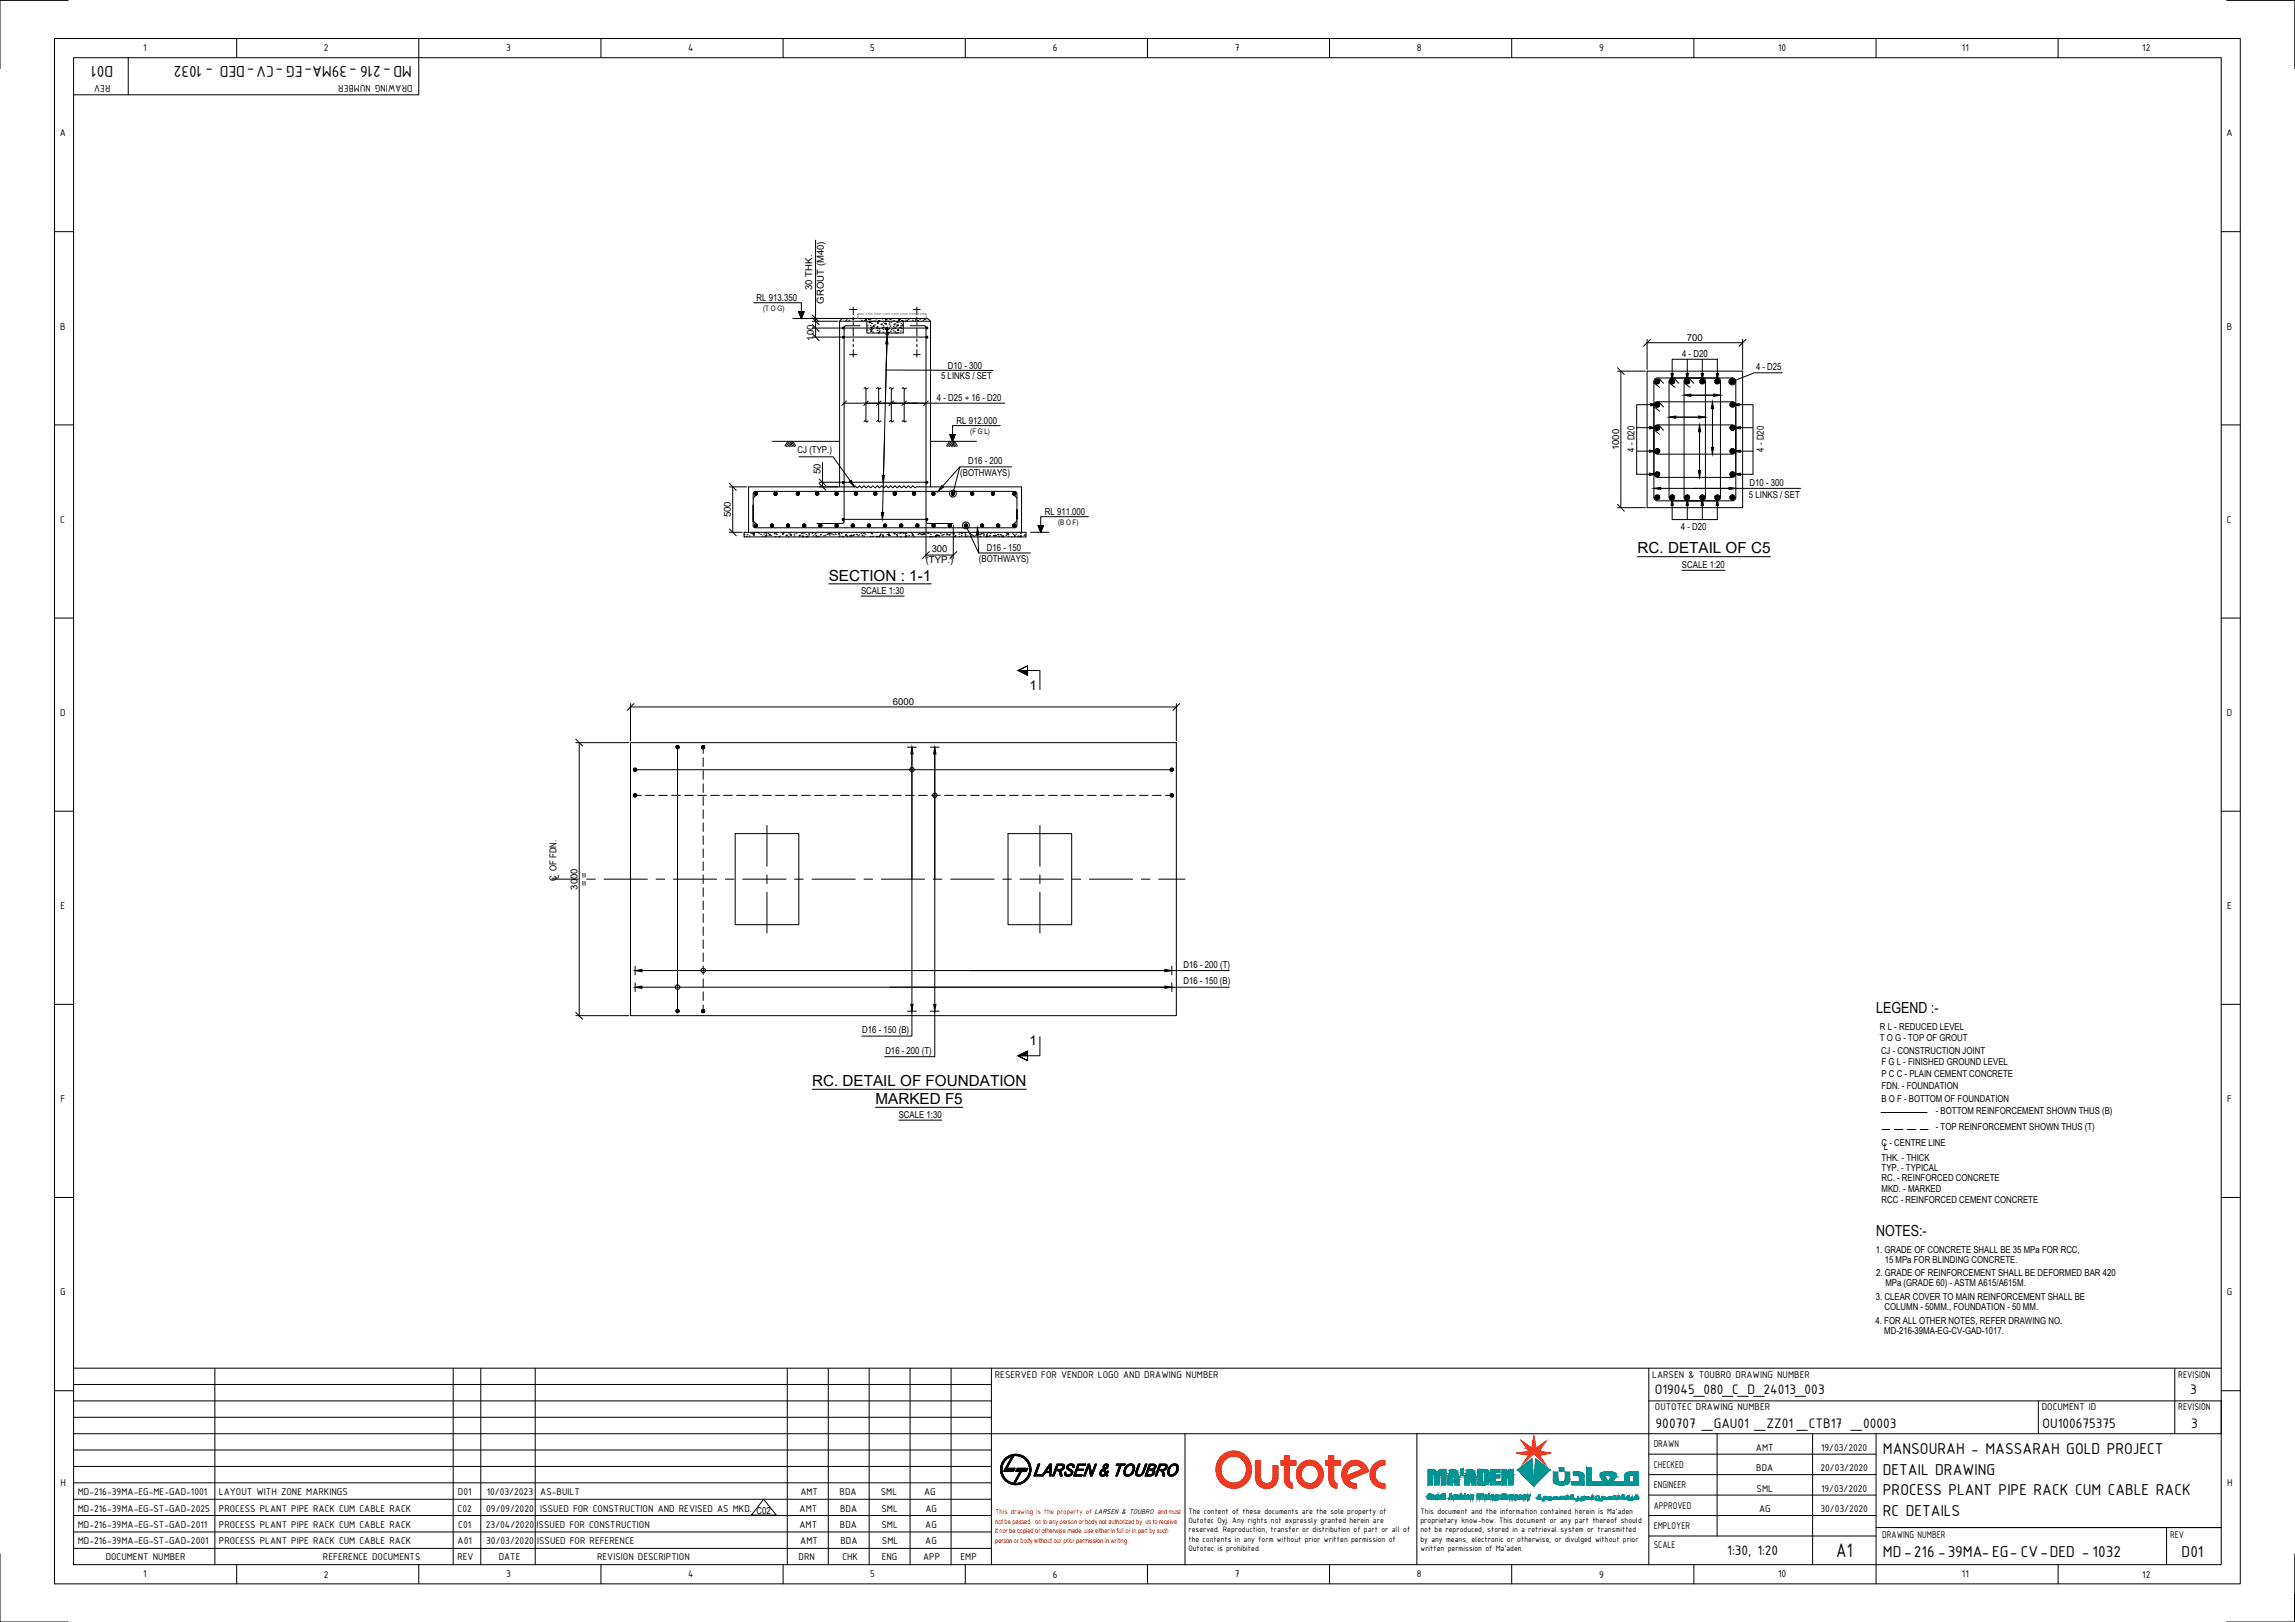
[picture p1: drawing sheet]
<svg xmlns="http://www.w3.org/2000/svg" width="841mm" height="594mm" viewBox="0 0 841 594" stroke-linecap="round" stroke-linejoin="round" font-family="sans-serif">
<defs><g id="words">
<text font-size="7.8" x="672.9" y="570.3">A1</text>
<g font-size="6.2">
<text x="41.5" y="24.1" transform="rotate(-180 41.5 24.1)">D01</text>
<text x="151" y="24.1" transform="rotate(-180 151 24.1)">MD-216 -39MA-EG -CV-DED - 1032</text>
<text x="690" y="532.6">MANSOURAH - MASSARAH GOLD PROJECT</text>
<text x="690" y="540.1">DETAIL DRAWING</text>
<text x="690" y="547.6">PROCESS PLANT PIPE RACK CUM CABLE RACK</text>
<text x="690" y="555.1">RC DETAILS</text>
<text x="690" y="570.1">MD-216 -39MA-EG- CV-DED - 1032</text>
<text x="799.5" y="570.1">D01</text>
</g>
<g font-size="5.6">
<text x="600.1" y="202.7">RC. DETAIL OF C5</text>
<text x="303.7" y="212.7">SECTION : 1-1</text>
<text x="687.5" y="371.2">LEGEND :-</text>
<text x="297.6" y="397.8">RC. DETAIL OF FOUNDATION</text>
<text x="320.8" y="404.4">MARKED F5</text>
<text x="687.5" y="452.6">NOTES:-</text>
</g>
<g font-size="5.4">
<text x="606.4" y="510.6">O19045_080_C_D_24013_003</text>
<text x="802.6" y="510.6">3</text>
<text x="606.7" y="523.1">900707 _GAU01 _ZZ01 _CTB17 _00003</text>
<text x="748.5" y="523.1">OU100675375</text>
<text x="803" y="523.1">3</text>
<text x="633" y="569.7">1:30, 1:20</text>
</g>
<g font-size="4.9">
<text x="377.3" y="252.7">1</text>
<text x="377.3" y="382.7">1</text>
</g>
<g font-size="3.9">
<text x="52.4" y="18.8">1</text>
<text x="118.7" y="18.9">2</text>
<text x="185.5" y="18.7">3</text>
<text x="252.2" y="18.8">4</text>
<text x="318.9" y="18.7">5</text>
<text x="385.8" y="18.8">6</text>
<text x="452.5" y="18.8">7</text>
<text x="519.3" y="18.8">8</text>
<text x="586" y="18.7">9</text>
<text x="651.6" y="18.8">10</text>
<text x="719" y="18.8">11</text>
<text x="785.1" y="18.9">12</text>
<text x="40.5" y="31" transform="rotate(-180 40.5 31)">REV</text>
<text x="151.2" y="31" transform="rotate(-180 151.2 31)">DRAWING NUMBER</text>
<text x="22" y="50">A</text>
<text x="816" y="50">A</text>
<text x="22.1" y="120.7">B</text>
<text x="816.1" y="120.7">B</text>
<text x="22.1" y="191.4">C</text>
<text x="816.1" y="191.4">C</text>
<text x="22" y="262.2">D</text>
<text x="816" y="262.2">D</text>
<text x="22.1" y="333">E</text>
<text x="816.1" y="333">E</text>
<text x="22.2" y="403.7">F</text>
<text x="816.2" y="403.7">F</text>
<text x="22.1" y="474.4">G</text>
<text x="816.1" y="474.4">G</text>
<text x="364.6" y="504.6">RESERVED FOR VENDOR LOGO AND DRAWING NUMBER</text>
<text x="605.5" y="504.6">LARSEN &amp; TOUBRO DRAWING NUMBER</text>
<text x="798.2" y="504.6">REVISION</text>
<text x="606.5" y="516.6">OUTOTEC DRAWING NUMBER</text>
<text x="748.2" y="516.6">DOCUMENT ID</text>
<text x="798.2" y="516.6">REVISION</text>
<text x="606" y="530.1">DRAWN</text>
<text x="643.5" y="531.3">AMT</text>
<text x="667.3" y="531.3">19/03/2020</text>
<text x="606" y="537.6">CHECKED</text>
<text x="643.6" y="538.8">BDA</text>
<text x="667.1" y="538.8">20/03/2020</text>
<text x="22.1" y="544.2">H</text>
<text x="606" y="545.1">ENGINEER</text>
<text x="816.1" y="544.2">H</text>
<text x="28.5" y="547.6">MD-216-39MA-EG-ME-GAD-1001</text>
<text x="80.2" y="547.6">LAYOUT WITH ZONE MARKINGS</text>
<text x="167.8" y="547.6">D01</text>
<text x="178.4" y="547.6">10/03/2023</text>
<text x="198" y="547.6">AS-BUILT</text>
<text x="293.3" y="547.6">AMT</text>
<text x="307.7" y="547.6">BDA</text>
<text x="322.8" y="547.6">SML</text>
<text x="338.7" y="547.6">AG</text>
<text x="643.7" y="546.4">SML</text>
<text x="667.3" y="546.4">19/03/2020</text>
<text x="28.5" y="553.6">MD-216-39MA-EG-ST-GAD-2025</text>
<text x="80.2" y="553.6">PROCESS PLANT PIPE RACK CUM CABLE RACK</text>
<text x="167.7" y="553.6">C02</text>
<text x="178.2" y="553.6">09/09/2020</text>
<text x="198" y="553.6">ISSUED FOR CONSTRUCTION AND REVISED AS MKD.</text>
<text x="293" y="553.6">AMT</text>
<text x="307.9" y="553.6">BDA</text>
<text x="323" y="553.6">SML</text>
<text x="339.1" y="553.6">AG</text>
<text x="606" y="552.6">APPROVED</text>
<text x="644.6" y="553.9">AG</text>
<text x="667.1" y="553.9">30/03/2020</text>
<text x="28.5" y="559.6">MD-216-39MA-EG-ST-GAD-2011</text>
<text x="80.2" y="559.6">PROCESS PLANT PIPE RACK CUM CABLE RACK</text>
<text x="167.9" y="559.6">C01</text>
<text x="178.1" y="559.6">23/04/2020</text>
<text x="196.6" y="559.6">ISSUED FOR CONSTRUCTION</text>
<text x="292.9" y="559.6">AMT</text>
<text x="307.8" y="559.6">BDA</text>
<text x="323" y="559.6">SML</text>
<text x="339.1" y="559.6">AG</text>
<text x="606" y="560.1">EMPLOYER</text>
<text x="689.8" y="563.2">DRAWING NUMBER</text>
<text x="795.2" y="563.2">REV</text>
<text x="28.5" y="565.6">MD-216-39MA-EG-ST-GAD-2001</text>
<text x="80.2" y="565.6">PROCESS PLANT PIPE RACK CUM CABLE RACK</text>
<text x="167.7" y="565.6">A01</text>
<text x="178.2" y="565.6">30/03/2020</text>
<text x="196.8" y="565.6">ISSUED FOR REFERENCE</text>
<text x="293.3" y="565.6">AMT</text>
<text x="308" y="565.6">BDA</text>
<text x="323.2" y="565.6">SML</text>
<text x="339" y="565.6">AG</text>
<text x="606" y="567">SCALE</text>
<text x="38.7" y="571.3">DOCUMENT NUMBER</text>
<text x="118.4" y="571.3">REFERENCE DOCUMENTS</text>
<text x="167.6" y="571.3">REV</text>
<text x="182.8" y="571.3">DATE</text>
<text x="218.8" y="571.3">REVISION DESCRIPTION</text>
<text x="292.7" y="571.3">DRN</text>
<text x="308.7" y="571.3">CHK</text>
<text x="323.1" y="571.3">ENG</text>
<text x="338.3" y="571.3">APP</text>
<text x="352" y="571.3">EMP</text>
<text x="52.4" y="577.7">1</text>
<text x="118.7" y="577.8">2</text>
<text x="185.5" y="577.7">3</text>
<text x="252.2" y="577.7">4</text>
<text x="318.9" y="577.7">5</text>
<text x="385.8" y="577.8">6</text>
<text x="452.5" y="577.7">7</text>
<text x="519.3" y="577.7">8</text>
<text x="586" y="577.9">9</text>
<text x="651.6" y="577.7">10</text>
<text x="719" y="577.7">11</text>
<text x="785.1" y="577.8">12</text>
</g>
<g font-size="3.5">
<text x="297.6" y="106.1" transform="rotate(-90 297.6 106.1)">30 THK.</text>
<text x="277.3" y="110.2">RL 913.350</text>
<text x="301.9" y="111.2" transform="rotate(-90 301.9 111.2)">GROUT (M40)</text>
<text x="298.2" y="124.8" transform="rotate(-90 298.2 124.8)">100</text>
<text x="618.2" y="124.9">700</text>
<text x="616.4" y="130.8">4 - D20</text>
<text x="347.3" y="135">D10 - 300</text>
<text x="643.5" y="135.7">4 - D25</text>
<text x="344.9" y="138.8">5 LINKS / SET</text>
<text x="343.4" y="146.7">4 - D25 + 16 - D20</text>
<text x="350.6" y="155.2">RL 912.000</text>
<text x="292.3" y="165.9">CJ (TYP.)</text>
<text x="593.3" y="164.9" transform="rotate(-90 593.3 164.9)">1000</text>
<text x="598.9" y="165.5" transform="rotate(-90 598.9 165.5)">4 - D20</text>
<text x="646.4" y="165.4" transform="rotate(-90 646.4 165.4)">4 - D20</text>
<text x="300.7" y="173.7" transform="rotate(-90 300.7 173.7)">50</text>
<text x="354.8" y="170.1">D16 - 200</text>
<text x="351.9" y="174.3">(BOTHWAYS)</text>
<text x="641.1" y="178">D10 - 300</text>
<text x="640.9" y="182.5">5 LINKS / SET</text>
<text x="267.8" y="189.5" transform="rotate(-90 267.8 189.5)">500</text>
<text x="382.9" y="188.5">RL 911.000</text>
<text x="616" y="194.3">4 - D20</text>
<text x="341.4" y="202.1">300</text>
<text x="361.7" y="201.6">D16 - 150</text>
<text x="339.3" y="206.3">(TYP.)</text>
<text x="358.7" y="205.8">(BOTHWAYS)</text>
<text x="616.4" y="208.1">SCALE 1:20</text>
<text x="315.6" y="217.6">SCALE 1:30</text>
<text x="327.2" y="258.2">6000</text>
<text x="203.9" y="322.7" transform="rotate(-90 203.9 322.7)">C OF FDN.</text>
<text x="204.8" y="322" transform="rotate(-90 204.8 322)">L</text>
<text x="211.6" y="325.9" transform="rotate(-90 211.6 325.9)">3000</text>
<text x="215.3" y="324.5" transform="rotate(-90 215.3 324.5)">= =</text>
<text x="433.7" y="354.4">D16 - 200 (T)</text>
<text x="433.7" y="360.5">D16 - 150 (B)</text>
<text x="688.9" y="377.3">R L - REDUCED LEVEL</text>
<text x="316" y="378.4">D16 - 150 (B)</text>
<text x="688.9" y="381.4">T O G - TOP OF GROUT</text>
<text x="324.4" y="386">D16 - 200 (T)</text>
<text x="689.3" y="386">CJ - CONSTRUCTION JOINT</text>
<text x="689.5" y="390.2">F G L - FINISHED GROUND LEVEL</text>
<text x="689.5" y="394.4">P C C - PLAIN CEMENT CONCRETE</text>
<text x="689.5" y="399">FDN. - FOUNDATION</text>
<text x="689.5" y="403.7">B O F - BOTTOM OF FOUNDATION</text>
<text x="329.4" y="409.5">SCALE 1:30</text>
<text x="709.4" y="408">- BOTTOM REINFORCEMENT SHOWN THUS (B)</text>
<text x="709.4" y="413.8">- TOP REINFORCEMENT SHOWN THUS (T)</text>
<text x="689.5" y="419.9">C - CENTRE LINE</text>
<text x="689.5" y="425.1">THK. - THICK</text>
<text x="690.3" y="421.1">L</text>
<text x="689.5" y="428.9">TYP. - TYPICAL</text>
<text x="689.5" y="432.6">RC. - REINFORCED CONCRETE</text>
<text x="689.5" y="436.7">MKD. - MARKED</text>
<text x="689.5" y="440.6">RCC - REINFORCED CEMENT CONCRETE</text>
<text x="687.4" y="458.8">1. GRADE OF CONCRETE SHALL BE 35 MPa FOR RCC,</text>
<text x="687.5" y="467.4">2. GRADE OF REINFORCEMENT SHALL BE DEFORMED BAR 420</text>
<text x="690.7" y="462.5">15 MPa FOR BLINDING CONCRETE.</text>
<text x="690.9" y="470.8">MPa (GRADE 60) - ASTM A615/A615M.</text>
<text x="687.4" y="476">3. CLEAR COVER TO MAIN REINFORCEMENT SHALL BE</text>
<text x="690.6" y="479.8">COLUMN - 50MM., FOUNDATION - 50 MM.</text>
<text x="687.3" y="484.9">4. FOR ALL OTHER NOTES, REFER DRAWING NO.</text>
<text x="690.5" y="488.7">MD-216-39MA-EG-CV-GAD-1017.</text>
<text x="277.2" y="554.5">C02</text>
</g>
<g font-size="3.1">
<text x="435.5" y="554.6">The content of these documents are the sole property of</text>
<text x="435.5" y="557.9">Outotec Oyj. Any rights not expressly granted herein are</text>
<text x="520.5" y="554.6">This document and the information contained herein is Ma'aden</text>
<text x="520.5" y="557.9">proprietary know-how. This document or any part thereof should</text>
<text x="435.5" y="561.3">reserved. Reproduction, transfer or distribution of part or all of</text>
<text x="520.5" y="561.3">not be reproduced, stored in a retrieval system or transmitted</text>
<text x="435.5" y="564.6">the contents in any form without prior written permission of</text>
<text x="435.5" y="567.9">Outotec is prohibited.</text>
<text x="520.5" y="564.6">by any means, electronic or otherwise, or divulged without prior</text>
<text x="520.5" y="567.9">written permission of Ma'aden.</text>
</g>
<g font-size="2.8">
<text x="279.7" y="113.8">(T O G)</text>
<text x="355.6" y="158.8">(F G L)</text>
<text x="387.7" y="192.1">(B O F)</text>
</g>
<text font-size="2.8" fill="#f00" x="364.8" y="554.4">This drawing is the property of LARSEN &amp; TOUBRO and must</text>
<g font-size="2.5" fill="#f00">
<text x="364.7" y="558">not be passed on to any person or body not authorized by us to receive</text>
<text x="364.7" y="561.7">it nor be copied or otherwise made use either in full or in part by such</text>
<text x="364.7" y="565.2">person or body without our prior permission in writing.</text>
</g>
</g></defs>
<!-- layer: CI-DIM -->
<g fill="none" stroke="#000" stroke-width=".37">
<path d="M298.9 88v35.5M297.6 117.7h9.4M297.6 116.6h10.7M297.6 123.5h10.8M297.6 120.2h10.8M324.5 135.5l39.4 .2M325.1 120.2l-1.7 67.5M592.8 135.9h10.2M594 135.9v50M603.6 124.3v11M603.6 125.5h35M612.8 136.8v-5.2h16.5v5.2"/>
<path d="M618.3 131.6v5.2M623.8 131.6v5.2M638.6 124.3v11M318.1 154.1l-.2 .3a.53 .53 0 0 1-.9-.3l-.4 .3M318.2 142.1l-.5 .4-.6-.5-.5 .3M322.8 142.1l-.4 .4-.6-.5-.5 .3M322.8 154.1l-.2 .3a.53 .53 0 0 1-.9-.3l-.4 .3M327.4 142.1l-.2 .2a.53 .53 0 0 1-.9-.3l-.4 .3M327.4 154.1l-.5 .5-.5-.5-.5 .3M332.1 142.1l-.2 .2a.53 .53 0 0 1-.9-.3l-.4 .3M332.1 154.1l-.5 .5-.5-.5-.5 .3M599.8 156.6h4.6"/>
<path d="M604.9 148.2h-5.1v25.5h4.6M611.6 152.8h13.4M617.1 144.8h13.4M622.8 155.6v19.3M627.5 147.2v19.1M637.3 148.2h5.1v25.5h-4.6M637.8 156.6h4.6M267.3 178.3h6.4M268.5 178.3v16.7M292.7 167.3h12.6l6.3 8.9M300.1 178.3h6.9M300.1 176.6h8.3"/>
<path d="M301.4 169.3v9M324.2 160l-.5 14.1M370.7 171h-19l-6.3 7.1M599.8 165.2h4.6M608.6 178.9h51.2M637.8 165.2h4.6M267.3 195h4.7M339.3 191.7v12.8M349.3 192.4v12.1M358.3 195.8l.3 6.7h19M592.8 185.9h10.2M612.8 185.1v5.2h16.5v-5.2"/>
<path d="M618.3 185.1v5.2M623.8 185.1v5.2M339.3 203.3h10M231.1 257.7v13.7M231.1 258.9h200M431.1 257.7v13.7M211 272h19.4M212.3 272v100M332.6 273.7h3.2M334.2 273.7v94.1M341 273.7h3.2M342.6 273.7v94.1"/>
<path d="M232.7 353.9v3.2M232.7 360v3.2M235.2 355.5h215.3M429.4 353.9v3.2M429.4 360v3.2M211 372h19.4M235.2 361.6h215.3M332.6 370.3h3.2M334.2 370.3v9.2h-18.4M341 370.3h3.2M342.6 370.3v16.7h-18.4"/>
<circle cx="334.2" cy="281.9" r=".83"/>
<circle cx="342.6" cy="291.3" r=".83"/>
<circle cx="257.7" cy="355.5" r=".83"/>
<circle cx="248.3" cy="361.6" r=".83"/>
</g>
<!-- layer: 0 -->
<g fill="none" stroke="#000" stroke-width=".37">
<path d="M276.2 110.9h17.5v5.7v-2.5h-1l1 2.5 1-2.5M297.6 116.4l2.5 2.5M297.6 115.4l2.5 2.5M297.6 118.9l2.5 2.5M307.7 117.7l1-1.1h31.3l1 1.1M309.1 116.7h.1M309.9 117.4h.1M310.2 116.9h.1M311 117.3h.1M311.3 113.3h2.7M312.5 117.1h.1M312.7 112.5v2.7"/>
<path d="M312.7 116.2v1M312.7 118.2v.9M315.3 116.7h.1M315.7 117.4h.1M316.7 117.4h.1M317.1 117.2l.3-.3 .1 .4zM317.8 119.4h.1M318.1 116.9h.1M318.4 116.8l.3-.1-.1 .2zM318.7 117.9v.3h-.2zM318.8 117.1h.1M318.9 119.2h.1"/>
<path d="M318.9 117.7h.1M318.9 119.9h.1M318.9 118.2h.1M319.3 119.9h.1M319.3 118.5h.1M319.7 117.7h.1M319.9 119.6l.4-.4v.4zM320.5 119h.1M320.5 117.6h.1M321 116.8h.1M321.2 119.9h.1M321.4 119.6h.1"/>
<path d="M321.4 117.7h.1M321.5 118.2h.1M321.5 118.4l.2-.2 .1 .3zM321.9 117.7h.1M322 117.8h.1M322.1 117.4h.1M322.8 118.8l.3-.1-.1 .3zM323.1 118.7h.1M323.3 116.6h.1M323.6 119.3h.1M323.6 117.9h.1M323.7 119.9h.1"/>
<path d="M324.2 118.5h.1M324.3 117.9h.1M324.5 117.2l.3-.2-.1 .3zM324.7 120h.1M324.8 117h.1M324.8 118.5v.2h-.2zM325.2 117.6h.1M325.8 119h.1M325.8 118.3h.1M325.8 116.9h.1M326.2 119.4h.1M326.4 116.8l.1 .3-.3-.1z"/>
<path d="M326.5 118h.1M327.4 119.6h.1M327.4 117.3h.1M327.4 116.6h.1M327.8 119v-.3l-.2 .3h.3M328 118.7h.1M328.4 119.5h.1M328.5 118h.1M328.7 119h.1M328.8 118.1h.1M328.9 119.1h.3l-.1 .2zM329.5 117.1v.2h-.2z"/>
<path d="M329.5 117.8h.1M329.6 117h.1M329.6 119.9h.1M330 119.8h.1M330 119.3h.1M330.1 118.4h.1M330.3 117.4h.1M330.6 117.5l.3-.1-.1 .2zM330.8 119l.1 .3-.3-.1zM331.7 117.6h.1M331.8 116.8h.1M332.5 117.3l.1 .3h-.3l.2-.3"/>
<path d="M332.8 116.9h.1M334.3 117.3h.1M334.8 113.3h2.4M335.4 117.1h.1M335.5 117.6v.1M336 112.5v2.7M336 116.2v1M336 118.2v.9M336.1 117.5h.1M336.3 117.4h.1M337 116.9h.1M337.2 116.7h.1"/>
<path d="M338.2 117.3h.1M338.8 117h.1M339.5 116.8h.1M297.6 122.2l2.5 2.5M311.3 129.9h2.7M312.7 120.1v3M312.7 124.1v1M312.7 126v1M312.7 128v2.8M317.8 120.9h.1M318.8 120.7h.1M319.2 121.3h.1"/>
<path d="M319.3 121.1v.3l-.2-.1zM319.3 120.2l.3-.1-.2 .2zM319.4 120.7h.1M319.8 121.6h.1M319.8 120.4h.1M321.3 120.3h.1M321.4 121h.1M321.9 122l.2-.2-.1 .2M321.9 121.8h.1M322 120.3h.1M322.1 120.5h.1M322.1 121.6l.2-.2 .1 .2z"/>
<path d="M322.3 121.2h.1M323.1 120.2h.1M323.5 120h.1M323.6 120.7h.1M323.6 121.6h.1M324.4 120.6h.1M324.4 120.3l.4-.4v.4zM324.7 120.8h.1M325.3 121.6l.1 .3h-.2l.2-.3M325.3 120.5l.3-.1-.1 .3-.2-.2M325.7 121.8h.1M325.7 120.2h.1"/>
<path d="M325.8 120.4h.1M326.3 121.3h.1M326.6 120.7h.1M327.2 120.4h.1M327.3 121.2h.1M327.9 121.5h.1M327.9 120.1h.1M328 120.2h.1M328.4 121.9l-.1 .1M328.8 121.8h.1M328.8 120.8h.1M328.9 121h.1"/>
<path d="M329 121h.4l-.1-.4-.3 .4M330 121.3h.1M330.2 120.3h.1M334.8 129.9h2.4M336 120.1v3M336 124.1v1M336 126v1M336 128v2.8M592.8 134.7l2.4 2.5M604.8 124.3l-2.5 2.5M639.8 124.3l-2.5 2.5M653.1 136.5h-10.2l-7 2.8"/>
<path d="M309.3 147.7h58.9M310.2 146.9l-1.7 1.6M318.2 146.9l-1.7 1.6M322.8 146.9l-1.6 1.6M327.5 146.9l-1.7 1.6M332.1 146.9l-1.6 1.6M340.1 146.9l-1.6 1.6M366.6 155.9h-17.5v5.7v-2.5h1l-1 2.5-1-2.5M267.3 177.1l2.5 2.4M283 161.6h24.7M300.1 177.1l2.5 2.4M300.1 175.4l2.5 2.5"/>
<path d="M312.7 178.3l.7-.4 .8 .8 .8-.8 .8 .8 .8-.8 .8 .8 .8-.8 .9 .8 .8-.8 .8 .8 .8-.8 .8 .8 .8-.8 .8 .8 .8-.8 .8 .8 .8-.8 .9 .8 .8-.8 .8 .8 .8-.8 .8 .8 .9-.8 .8 .8 .8-.8 .8 .8 .8-.8 .8 .8 .7-.4M341 161.6h16.8M351.7 171l-2.2 8.6M267.3 193.7l2.5 2.5M272.7 195.7h.1M273.4 196.4h.1M273.7 195.8h.1M274.3 195h-1.6v1.7h103.3v-1.7h-1.6M274.5 196.3h.1M275.1 195.3h.1M275.8 195.5l.3-.2v.3zM275.9 195.6h.1"/>
<path d="M276.1 196.1h.1M276.1 195.5l.3-.3 .1 .4zM277.7 195h.2M277.9 195h.1M278.1 195.3h.1M278.8 195.7h.1M279.2 196.4h.1M279.8 195.6h.1M280.2 196.4h.1M280.2 195h.1M280.6 196.2l.4-.3v.4zM280.8 195l.1 .3h-.2l.2-.3"/>
<path d="M281.4 195.4h.1M281.7 195.9h.1M281.9 195.8l.3-.1v.3zM282.3 196.1h.1M283.9 195.3l-.2 .2zM284.1 196.6h.1M284.1 195h.1M284.1 195.5h.1M284.5 195.8h.1M284.9 195h.1M285.4 196.7h.1M285.7 196.4h.1"/>
<path d="M286.6 195.1h.1M286.7 195.5h.1M286.9 195.5l.1 .3h-.3zM287.2 195.1h.1M288 196.1l.3-.1-.1 .3zM288.3 196h.1M288.8 196.7h.1M288.8 195.2h.1M289.4 195.8h.1M289.5 195.2h.1M289.8 196l.2-.2v.3zM291 196.3h.1"/>
<path d="M291 195.6h.1M291.8 195.3h.1M293 196.1l.1 .2h-.3l.2-.2M293.2 196h.1M293.7 195.3h.1M293.9 196.4h.1M294 195.4h.1M294.1 196.5l.3-.1-.1 .3zM294.7 195.2h.1M295.2 196.6h.1M295.3 195.8h.1M296 196.3l.1 .3h-.3z"/>
<path d="M296.2 195.5h.1M296.3 195.9h.1M297.5 195.4h.1M297.6 195.1l.3-.1v.3zM297.9 196.3h.1M298.5 195.6h.1M298.8 195.5h.1M299 196.1h.1M299 196.7h.1M299.6 196.6h.1M299.7 195.1h.1M299.8 196.4h.1"/>
<path d="M300.6 195.9h.1M300.8 195.7h.1M301.3 195.1h.1M301.8 196.3h.1M302.3 196h.1M303 195.8h.1M303.2 195.6h.1M303.7 195.5l.3-.2v.3zM304 196h.1M304.3 195.4h.1M304.8 195.6h.1M305.3 195.9h.1"/>
<path d="M305.9 195.2h.1M306.2 195.7h.1M307.2 195.6l.3-.3 .1 .3zM307.2 195.2h.1M307.5 196.5h.1M307.6 196h.1M308.3 195.4h.1M308.5 196.4h.1M308.8 196.7h.1M309.8 196.1h.1M309.8 195.8l.3-.1-.1 .2zM310.1 196.2h.1"/>
<path d="M310.4 196.5h.1M310.5 195.1h.1M311.3 196.2h.1M312 196l.1 .4-.4-.1zM312.1 196.2h.1M312.6 196.2h.1M312.8 195.8h.1M313.5 195h.2M313.7 195h.1M313.8 195.8h.1M313.9 195.7h.1M314.3 196.3h.1"/>
<path d="M314.7 195.9h.1M315.5 195.5h.1M315.9 196.1l.3-.1-.1 .3zM316.2 195.4h.1M316.6 196.4h.1M316.7 195.3v-.3l-.2 .3h.3M316.9 195.6h.1M318.1 195.1h.1M318.9 196.4h.1M319.1 195.3h.1M319.2 195h.1M319.7 196.4h.1"/>
<path d="M319.8 195.5h-.3l.2-.2 .1 .3M321.1 196.6h.1M321.2 196.4h.1M321.2 195h.1M322 196.5l.3-.1-.1 .2zM322.4 196.1h.1M322.8 195.6v.2h-.2zM323.4 196.1h.1M323.4 195.9h.1M323.5 196.6h.1M325 195.8h.1M325.1 195.1h.1"/>
<path d="M325.5 195.1l.3-.1v.3zM325.6 195.8h.1M325.8 195.8l.1 .3h-.3zM326 196.2h.1M327.4 195.2h.1M327.7 195.6h.1M327.7 195.4h.1M328.4 195.8h.1M328.8 195.3h.1M328.8 196.1l.1 .2h-.2zM329.6 195.3h.1M329.9 196.7h.1"/>
<path d="M329.9 195.3h.1M330.4 195h.1M330.9 195.3h.1M331.6 195.5l.3-.2v.3zM331.9 195.3h.1M331.9 196.3h.1M331.9 196.3v.3h-.2zM331.9 196.4h.1M332 196.4h.1M333 196.2h.1M333.8 195h.3M334.1 195.5h.1"/>
<path d="M334.2 196.1h.1M334.3 195.8h.1M334.6 196h.1M334.9 196.6v.1M336.4 195.8h.1M336.4 195.6h.1M336.8 195.4h.1M337.3 195.6h.1M337.7 195.8l.3-.1-.1 .2zM337.8 195.1h.1M338.3 195.5h.1M338.5 195.5h.1"/>
<path d="M338.6 195.3v.4h-.4zM338.7 195.6h.1M339.3 195h.1M339.9 195.3h.1M340 195.2h.1M340.6 196.6h.1M340.7 195.2h.1M340.9 196.5h.1M341 195.7h.1M341.5 196.6h.1M342.3 195.3h.1M342.5 196.5h.1"/>
<path d="M342.7 196.4h.4v-.4l-.3 .4M342.8 196.3h.1M343.2 195.8h.1M343.4 196.1h.1M343.8 196.1l.3-.1-.1 .3zM344.1 196.3h.1M344.6 195.3h.1M345 196h.1M345.4 195.9h.1M345.9 195.6h.1M346.8 195.9h.1M346.8 195.5h.1"/>
<path d="M347.1 195.7h.1M347.7 196h.1M347.9 195.8h.1M348.3 195.2h.1M349.1 195.6h.1M349.3 195.4h.1M349.3 195h.3M349.3 195h.1M349.5 195.6h.1M349.6 195h.1M349.9 196.5l.3-.1-.1 .2zM350 196.1h.1"/>
<path d="M351.3 195.6h.1M351.5 196.5h.1M351.5 195.1h.1M352.2 195.2h.1M352.3 196.2h.1M352.6 195v.3h-.2zM353.2 195.1h.1M353.4 195.1l.3-.1v.3zM353.6 196.2h.1M353.6 195.7h.1M353.7 196.5h.1M354.5 193.6l4.1 8.9"/>
<path d="M354.5 196.3h.1M355.6 196.5h.1M355.6 195.3v.3l-.2-.1zM355.8 195.9h.1M355.9 195.8h.1M356.4 196.2h.1M356.7 196.4h.1M357.4 196.1h.1M358 195.6h.1M358 196.1h.1M358.1 195.9h.1M358.4 195.8l.2-.2 .1 .2z"/>
<path d="M359 195.8h.1M359 196.5h.1M359.5 195.4l.3-.1-.1 .3zM360.1 195.3h.1M360.4 196h.1M360.5 195.6h.1M361.3 196.6h.1M361.5 196.6h.1M361.7 195.5h.1M361.7 195.8v.3h-.2zM362.2 196.4h.1M362.3 195h.1"/>
<path d="M362.6 196.1h.1M362.8 195.3h.1M363 195.2h.1M364 196.1h.1M364.4 195.1h.1M364.4 196.1h.1M364.7 196.1v.2h-.2zM364.9 195h.2M364.9 196.2h.1M365.6 195.8l.3-.1-.1 .2zM365.9 196.4h.1M366.4 195.7h.1"/>
<path d="M366.6 195.9h.1M367 196.3h.1M367.2 196.3h.1M367.7 196.3l.1 .3h-.3zM368.6 196.1h.1M368.8 195.6h.1M368.9 195.3h.1M369.4 196.4h.1M369.6 195.4l.1 .4h-.4zM370.8 196.6v.1M370.9 195.3h.1M371.3 195.8h.1"/>
<path d="M371.7 196.5h.1M371.7 196.1l.3-.1-.1 .3zM372.3 195.6h.1M373 196.4h.1M373.1 195h.1M373.8 196.4l.3-.3 .1 .4zM373.9 195.4h.1M373.9 196.6h.1M375.2 196.1h.1M375.5 195.9h.1M377.7 195h6.7M398.9 189.2h-17.5v5.8v-2.5h1l-1 2.5-1-2.5"/>
<path d="M592.8 184.7l2.4 2.5M340.6 202l-2.5 2.5M350.6 202l-2.5 2.5M232.3 257.7l-2.5 2.5M376.6 243.9l-3.5 1.7 3.5 1.7v-3.4l-3.5 1.7h8v7M432.3 257.7l-2.5 2.5M211 270.7l2.5 2.5M211 370.8l2.5 2.5M381.1 379.7v7h-8l3.5 1.8v-3.5l-3.5 1.7 3.5 1.8M279.8 549.1l4.7 5.8h-9.1z"/>
<circle cx="634.8" cy="139.7" r="1.25"/>
<circle cx="349.2" cy="180.8" r="1.25"/>
<circle cx="354" cy="192.4" r="1.25"/>
</g>
<!-- layer: Rein. -->
<g fill="none" stroke="#000" stroke-width=".37">
<path d="M309.3 120v71.1M315.2 119.3h-5.2l-.4 .2-.2 .5M333.5 119.3h5.2l.5 .2 .1 .5M339.3 120v71.1M309 120.2h30.7M309 123.5h30.7M606.1 139.7v42.5l.2 .7 1 .5h27.5M607.8 138.4l1.8 2M611.6 139.7v42.5M612.9 138.4l-.7 .2-.5 1.1M613.4 138.4l1.8 2M617.1 139.7v42.5l.3 .7 1 .5"/>
<path d="M618.4 138.4l-.8 .2-.5 1.1M618.9 138.4l1.8 2M623.8 138.4l.7 .2 .5 1.1M625 139.7v42.5l-.2 .7-1 .5M629.3 138.4l1 .5 .2 .8M630.5 139.7v42.5l-.2 .7-1 .5M634.8 138.4h-27.5l-.7 .2-.5 1.1M634.9 138.4l.7 .2 .5 1.1M636.1 139.7v42.5l-.2 .7-1 .5M317.3 142.3v12.1M322 142.3v12.1M326.6 142.3v12.1"/>
<path d="M331.3 142.3v12.1M606.1 140.2l2.1 1.7M606.1 148.9l2.1 1.7M606.1 157.4l2.1 1.7M607.8 147.2l1.8 1.9M607.8 155.6l1.8 2M611.7 140.2l2.1 1.7M617.2 140.2l2.1 1.7M634.8 147.2l-27.5-.1-.7 .3-.5 1M634.8 155.6h-27.5l-.7 .3-.5 1M634.9 147.1l.7 .3 .5 1M634.9 155.6l.7 .3 .5 1"/>
<path d="M309 176.6h30.7M606.1 165.1l.5 1 .7 .2M606.1 173.6l.5 1 .7 .2M607.3 166.3h27.5M607.3 174.9h27.5M636.1 165.1l-.2 .7-1 .5M636.1 173.6l-.2 .7-1 .5M276 190.1v-5.1v7.7l.6 .6h95.2l.7-.3 .2-.4v-6v3.5M276 189.8v1.3v-10.5l.8-.6h95a1.17 1.17 0 0 1 .9 1.5v8.3M276 190.8l.9 .9M276.9 181.5l-.9 1M299.3 191.7h9.4"/>
<path d="M309 190.2h30.7M309.3 191l-.2 .5-.4 .2M339.3 191l.2 .5 .5 .2M340 191.7h9.3M371.8 181.5l.9 1M372.7 190.8l-.9 .9M611.7 182.2l.2 .7 1 .5M248.3 273.7v96.6M257.7 273.7v2.2M257.7 277.6v3.1M232.7 281.9h196.7M232.7 291.3h2.3"/>
<path d="M236.6 291.3h3.2M241.4 291.3h3.2M246.1 291.3h3.2M250.9 291.3h3.2M255.7 291.3h3.1M257.7 282.3v3.2M257.7 287.1v3.2M257.7 291.8v3.2M257.7 296.6v3.2M260.4 291.3h3.2M265.2 291.3h3.2M270 291.3h3.1"/>
<path d="M274.7 291.3h3.2M279.5 291.3h3.2M284.2 291.3h3.2M289 291.3h3.2M293.8 291.3h3.1M298.5 291.3h3.2M303.3 291.3h3.2M308.1 291.3h3.1M312.8 291.3h3.2M317.6 291.3h3.2M322.3 291.3h3.2M327.1 291.3h3.2"/>
<path d="M331.9 291.3h3.1M336.6 291.3h3.2M341.4 291.3h3.2M346.2 291.3h3.1M350.9 291.3h3.2M355.7 291.3h3.2M360.4 291.3h3.2M365.2 291.3h3.2M370 291.3h3.1M374.7 291.3h3.2M379.5 291.3h3.2M384.3 291.3h3.1"/>
<path d="M389 291.3h3.2M393.8 291.3h3.2M398.5 291.3h3.2M403.3 291.3h3.2M408.1 291.3h3.1M412.8 291.3h3.2M417.6 291.3h3.2M422.4 291.3h3.1M427.1 291.3h2.3M257.7 301.3v3.3M257.7 306.1v3.2M257.7 310.9v3.2"/>
<path d="M257.7 315.7v3.1M257.7 320.4v3.2M257.7 325.2v3.2M257.7 330v3.1M257.7 334.7v3.2M257.7 339.5v3.2M257.7 344.2v3.2M257.7 349v3.2M257.7 353.8v3.1M257.7 358.5v3.2M257.7 363.3v3.2M257.7 368.1v2.2"/>
<path d="M689.3 407.5h16.9M689.7 413.7h2.9M694.2 413.7h3.2M698.9 413.7h3.2M703.7 413.7h2.9"/>
</g>
<g fill="#000" stroke="#000" stroke-width=".37">
<path d="M607.3 138.9l.4 .1-.3 .7zM607.3 147.4h.4l-.3 .8zM607.3 155.9h.4l-.3 .8zM612.8 139.7v.9l-.3-.1zM618.3 139.7v.9l-.3-.1zM623.8 139.7v.9l-.3-.1zM629.3 139.7v.9l-.3-.1zM634.8 139.7v.9l-.3-.1zM634.8 148.2v.9l-.3-.1zM634.8 156.7v.9l-.3-.1zM607.3 164.4h.4l-.3 .8zM607.3 172.9h.4l-.3 .8z"/>
<path d="M634.8 165.2v.8h-.3zM634.8 173.7v.9l-.3-.1zM607.4 181.3l.3 .1-.3 .8zM612.8 182.2v.8l-.3-.1zM618.3 182.2v.8l-.3-.1zM623.8 182.2v.8l-.3-.1zM629.3 182.2v.8l-.3-.1zM634.8 182.2v.8l-.3-.1z"/>
<path d="M308.8 119.9l.2 .3v-.3zM308.8 119.9l.2 .3h-.3z"/>
<path d="M339.5 119.9l.2 .3v-.3zM339.5 119.9l.2 .3h-.3z"/>
<path d="M308.7 120.2h.3zM308.8 120.3l.2-.1v.2zM309 120.2v.2l.2-.1z"/>
<path d="M308.7 123.5h.3zM308.8 123.7l.2-.2v.3zM309 123.5v.3l.2-.1z"/>
<path d="M308.8 123.3l.2 .2v-.3zM308.8 123.3l.2 .2h-.3z"/>
<path d="M309 120.2h.3zM309 120.2l.2-.3 .1 .3zM309 119.9v.3l.2-.3z"/>
<path d="M309 123.5l.2 .2 .1-.2zM309 123.5h.3zM309 123.2v.3l.2-.2z"/>
<path d="M339.4 120.2h.3zM339.5 120.3l.2-.1zM339.7 120.2l-.1 .2 .3-.1z"/>
<path d="M339.4 123.5l.1 .2 .2-.2zM339.5 123.7l.2-.2zM339.7 123.5l-.1 .3 .3-.1z"/>
<path d="M339.5 123.3l.2 .2v-.3zM339.5 123.3l.2 .2h-.3z"/>
<path d="M339.7 120.2h.2zM339.9 119.9v.3h-.2zM339.7 119.9v.3z"/>
<path d="M339.7 123.5l.2 .2zM339.7 123.5l.2-.2v.2zM339.7 123.2v.3z"/>
<path d="M606.6 139.4l-.1 .4 .9-.1zM606.5 139.8l.9-.1-.8 .4zM606.6 140.1l.2 .2 .6-.6z"/>
<path d="M607 139l.4 .7-.1-.8zM606.7 139.1l.3-.1 .4 .7zM606.7 139.1l-.1 .3 .8 .3z"/>
<path d="M607.4 139.7h.8l-.1-.3zM607.4 139.7l.5-.6 .2 .3zM607.7 139l-.3 .7 .5-.6z"/>
<path d="M612 139.7v.4l.8-.4zM612 140.1l.8-.4-.6 .6zM612.8 139.7l-.6 .6 .3 .2z"/>
<path d="M612.2 139.1l.6 .6-.3-.7zM612.2 139.1l.6 .6-.7-.3zM612.1 139.4l-.1 .3h.8z"/>
<path d="M613.2 139l-.4 .7 .6-.6zM612.8 138.9l.4 .1-.4 .7zM612.5 139l.3 .7v-.8z"/>
<path d="M617.5 139.7v.4l.8-.4zM617.5 140.1l.8-.4-.6 .6zM617.7 140.3l.3 .2 .3-.8z"/>
<path d="M617.7 139.1l.6 .6-.3-.7zM617.7 139.1l.6 .6-.7-.3zM617.6 139.4l-.1 .3h.8z"/>
<path d="M618.7 139l-.4 .7 .6-.6zM618.3 138.9l.4 .1-.4 .7zM618 139l.3 .7v-.8z"/>
<path d="M623 139.7v.4l.8-.4zM623 140.1l.8-.4-.6 .6zM623.2 140.3l.3 .2 .3-.8z"/>
<path d="M623.2 139.1l.6 .6-.3-.7zM623.2 139.1l.6 .6-.8-.3zM623 139.4v.3h.8z"/>
<path d="M624.2 139l-.4 .7 .6-.6zM623.8 138.9l.4 .1-.4 .7zM623.5 139l.3 .7v-.8z"/>
<path d="M628.5 139.7v.4l.8-.4zM628.5 140.1l.8-.4-.6 .6zM628.7 140.3l.3 .2 .3-.8z"/>
<path d="M628.7 139.1l.6 .6-.3-.7zM628.7 139.1l.6 .6-.8-.3zM628.5 139.4v.3h.8z"/>
<path d="M629.7 139l-.4 .7 .6-.6zM629.3 138.9l.4 .1-.4 .7zM629 139l.3 .7v-.8z"/>
<path d="M634 139.7v.4l.8-.4zM634 140.1l.8-.4-.6 .6zM634.2 140.3l.3 .2 .3-.8z"/>
<path d="M634.2 139.1l.6 .6-.3-.7zM634.2 139.1l.6 .6-.8-.3zM634 139.4v.3h.8z"/>
<path d="M635.2 139l-.4 .7 .6-.6zM634.8 138.9l.4 .1-.4 .7zM634.5 139l.3 .7v-.8z"/>
<path d="M606.6 147.9l-.1 .3h.9zM606.5 148.2h.9l-.8 .4zM606.6 148.6l.2 .2 .6-.6z"/>
<path d="M606.6 156.4l-.1 .3h.9zM606.5 156.7h.9l-.8 .4zM606.6 157.1l.2 .2 .6-.6z"/>
<path d="M607.4 139.7l-.6 .6 .3 .2zM607.4 139.7v.9l-.3-.1zM607.4 139.7v.9l.3-.1z"/>
<path d="M606.8 148.8l.3 .2 .3-.8zM607.4 148.2v.9l-.3-.1zM607.4 148.2v.9l.3-.1z"/>
<path d="M606.8 157.3l.3 .2 .3-.8zM607.4 156.7v.9l-.3-.1zM607.4 156.7v.9l.3-.1z"/>
<path d="M607 147.5l.4 .7-.1-.8zM606.7 147.6l.3-.1 .4 .7zM606.7 147.6l-.1 .3 .8 .3z"/>
<path d="M607 155.9l.4 .8-.1-.8zM606.7 156.1l.3-.2 .4 .8zM606.7 156.1l-.1 .3 .8 .3z"/>
<path d="M607.4 139.7l.3 .8 .2-.2zM607.4 139.7l.7 .4-.2 .2zM607.4 139.7l.7 .4 .1-.4z"/>
<path d="M607.4 148.2l.3 .8 .2-.2zM607.4 148.2l.7 .3-.2 .3zM607.4 148.2l.7 .3 .1-.3z"/>
<path d="M607.4 156.7l.3 .8 .2-.2zM607.4 156.7l.7 .3-.2 .3zM607.4 156.7l.7 .3 .1-.3z"/>
<path d="M607.4 148.2h.8l-.1-.3zM607.4 148.2l.5-.6 .2 .3zM607.7 147.4l-.3 .8 .5-.6z"/>
<path d="M607.4 156.7h.8l-.1-.3zM607.9 156.1l.2 .3-.7 .3zM607.7 155.9l-.3 .8 .5-.6z"/>
<path d="M612.8 139.7v.9l.3-.1zM612.8 139.7l.6 .6-.3 .2zM612.8 139.7l.6 .6 .2-.2z"/>
<path d="M612.8 139.7l.8 .4 .1-.3zM612.8 139.7l.8-.3 .1 .4zM612.8 139.7l.8-.3-.2-.3z"/>
<path d="M618.3 139.7v.9l.3-.1zM618.3 139.7l.6 .6-.3 .2zM618.3 139.7l.6 .6 .2-.2z"/>
<path d="M618.3 139.7l.8 .4 .1-.3zM618.3 139.7l.8-.3 .1 .4zM618.3 139.7l.8-.3-.2-.3z"/>
<path d="M623.8 139.7v.9l.3-.1zM623.8 139.7l.6 .6-.3 .2zM623.8 139.7l.6 .6 .2-.2z"/>
<path d="M623.8 139.7l.8 .4 .1-.3zM623.8 139.7l.8-.3 .1 .4zM623.8 139.7l.8-.3-.2-.3z"/>
<path d="M629.3 139.7v.9l.3-.1zM629.3 139.7l.6 .6-.3 .2zM629.3 139.7l.6 .6 .2-.2z"/>
<path d="M629.3 139.7l.8 .4 .1-.3zM629.3 139.7l.8-.3 .1 .4zM629.3 139.7l.8-.3-.2-.3z"/>
<path d="M634 148.2v.3l.8-.3zM634 148.5l.8-.3-.6 .6zM634.2 148.8l.3 .2 .3-.8z"/>
<path d="M634 156.7v.3l.8-.3zM634 157l.8-.3-.6 .6zM634.2 157.3l.3 .2 .3-.8z"/>
<path d="M634.2 147.6l.6 .6-.3-.8zM634.2 147.6l.6 .6-.8-.3zM634 147.9v.3h.8z"/>
<path d="M634.2 156.1l.6 .6-.3-.8zM634.2 156.1l.6 .6-.8-.3zM634 156.4v.3h.8z"/>
<path d="M634.8 139.7v.9l.3-.1zM634.8 139.7l.6 .6-.3 .2zM634.8 139.7l.6 .6 .2-.2z"/>
<path d="M634.8 148.2v.9l.3-.1zM634.8 148.2l.6 .6-.3 .2zM634.8 148.2l.6 .6 .2-.2z"/>
<path d="M634.8 156.7v.9l.3-.1zM634.8 156.7l.6 .6-.3 .2zM634.8 156.7l.6 .6 .2-.2z"/>
<path d="M635.2 147.5l-.4 .7 .6-.6zM634.8 147.4l.4 .1-.4 .7zM634.5 147.4l.3 .8v-.8z"/>
<path d="M635.2 155.9l-.4 .8 .6-.6zM634.8 155.9h.4l-.4 .8zM634.5 155.9l.3 .8v-.8z"/>
<path d="M634.8 139.7l.8 .4 .1-.3zM634.8 139.7l.8-.3 .1 .4zM634.8 139.7l.8-.3-.2-.3z"/>
<path d="M634.8 148.2l.8 .4 .1-.4zM634.8 148.2l.8-.3 .1 .3zM634.8 148.2l.8-.3-.2-.3z"/>
<path d="M634.8 156.7l.8 .4 .1-.4zM634.8 156.7l.8-.3 .1 .3zM634.8 156.7l.8-.3-.2-.3z"/>
<path d="M308.7 176.7l.3-.1zM308.8 176.8l.2-.2v.3zM309 176.6v.3l.2-.1z"/>
<path d="M308.8 176.5l.2 .1v-.2zM308.8 176.5l.2 .1-.3 .1z"/>
<path d="M309 176.6l.2 .2 .1-.2zM309 176.6h.3zM309 176.4v.2l.2-.1z"/>
<path d="M339.4 176.6l.1 .2 .2-.2zM339.5 176.8l.2-.2zM339.7 176.6l-.1 .3 .3-.1z"/>
<path d="M339.5 176.5l.2 .1v-.2zM339.5 176.5l.2 .1h-.3z"/>
<path d="M339.7 176.6l.2 .2zM339.7 176.6l.2-.1v.2zM339.7 176.4v.2z"/>
<path d="M606.6 164.9l-.1 .3h.9zM606.5 165.2h.9l-.8 .3zM606.6 165.5l.2 .3 .6-.6z"/>
<path d="M606.6 173.4l-.1 .3h.9zM606.5 173.7h.9l-.8 .3zM606.6 174l.2 .3 .6-.6z"/>
<path d="M607.4 165.2l-.6 .6 .3 .2zM607.4 165.2v.8h-.3zM607.4 165.2v.8h.3z"/>
<path d="M606.8 174.3l.3 .2 .3-.8zM607.4 173.7v.9l-.3-.1zM607.4 173.7v.9l.3-.1z"/>
<path d="M607 164.4l.4 .8-.1-.8zM606.7 164.6l.3-.2 .4 .8zM606.7 164.6l-.1 .3 .8 .3z"/>
<path d="M607 172.9l.4 .8-.1-.8zM606.7 173.1l.3-.2 .4 .8zM606.7 173.1l-.1 .3 .8 .3z"/>
<path d="M607.4 165.2l.3 .8 .2-.2zM607.4 165.2l.7 .3-.2 .3zM607.4 165.2l.7 .3 .1-.3z"/>
<path d="M607.4 173.7l.3 .8 .2-.2zM607.4 173.7l.7 .3-.2 .3zM607.4 173.7l.7 .3 .1-.3z"/>
<path d="M607.4 165.2h.8l-.1-.3zM607.4 165.2l.5-.6 .2 .3zM607.7 164.4l-.3 .8 .5-.6z"/>
<path d="M607.4 173.7h.8l-.1-.3zM607.9 173.1l.2 .3-.7 .3zM607.7 172.9l-.3 .8 .5-.6z"/>
<path d="M634 165.2v.3l.8-.3zM634 165.5l.8-.3-.6 .6zM634.2 165.8l.3 .2 .3-.8z"/>
<path d="M634 173.7v.3l.8-.3zM634 174l.8-.3-.6 .6zM634.2 174.3l.3 .2 .3-.8z"/>
<path d="M634.2 164.6l.6 .6-.3-.8zM634.2 164.6l.6 .6-.8-.3zM634 164.9v.3h.8z"/>
<path d="M634.2 173.1l.6 .6-.3-.8zM634.2 173.1l.6 .6-.8-.3zM634 173.4v.3h.8z"/>
<path d="M634.8 165.2v.8h.3zM634.8 165.2l.6 .6-.3 .2zM634.8 165.2l.6 .6 .2-.3z"/>
<path d="M634.8 173.7v.9l.3-.1zM634.8 173.7l.6 .6-.3 .2zM634.8 173.7l.6 .6 .2-.3z"/>
<path d="M635.2 164.4l-.4 .8 .6-.6zM634.8 164.4h.4l-.4 .8zM634.5 164.4l.3 .8v-.8z"/>
<path d="M635.2 172.9l-.4 .8 .6-.6zM634.8 172.9h.4l-.4 .8zM634.5 172.9l.3 .8v-.8z"/>
<path d="M634.8 165.2l.8 .3 .1-.3zM634.8 165.2l.8-.3 .1 .3zM634.8 165.2l.8-.3-.2-.3z"/>
<path d="M634.8 173.7l.8 .3 .1-.3zM634.8 173.7l.8-.3 .1 .3zM634.8 173.7l.8-.3-.2-.3z"/>
<path d="M276.4 192.5v.3l.5-.3zM276.4 192.8l.5-.3-.3 .5zM276.9 192.5l-.3 .5 .3 .1z"/>
<path d="M276.4 180.8v.3l.5-.3zM276.4 181.1l.5-.3-.3 .5zM276.9 180.8l-.3 .5 .3 .1z"/>
<path d="M276.9 192.5v.6l.3-.1zM276.9 192.5l.6 .3-.3 .2zM276.9 192.5l.6 .3v-.3z"/>
<path d="M276.6 192l.3 .5v-.6zM276.6 192l.3 .5-.5-.3zM276.4 192.2v.3h.5z"/>
<path d="M276.6 180.3l.3 .5v-.6zM276.6 180.3l.3 .5-.5-.3zM276.4 180.5v.3h.5z"/>
<path d="M276.9 180.8v.6l.3-.1zM276.9 180.8l.5 .3-.2 .2zM276.9 180.8l.5 .3 .1-.3z"/>
<path d="M276.9 192.5h.6l-.1-.3zM277.2 192l.2 .2-.5 .3zM276.9 191.9v.6l.3-.5z"/>
<path d="M276.9 180.8h.6v-.3zM277.2 180.3l.3 .2-.6 .3zM276.9 180.2v.6l.3-.5z"/>
<path d="M282.3 192.5l.1 .3 .5-.3zM282.4 192.8l.5-.3-.3 .5zM282.9 192.5l-.3 .5 .3 .1z"/>
<path d="M282.9 192.5v.6l.3-.1zM282.9 192.5l.5 .3-.2 .2zM282.9 192.5l.5 .3v-.3z"/>
<path d="M282.6 192l.3 .5v-.6zM282.6 192l.3 .5-.5-.3zM282.4 192.2l-.1 .3h.6z"/>
<path d="M282.9 192.5h.5l-.1-.3zM283.1 192l.2 .2-.4 .3zM282.9 191.9v.6l.2-.5z"/>
<path d="M283.6 180.8l.1 .3 .5-.3zM283.7 181.1l.5-.3-.3 .5zM284.2 180.8l-.3 .5 .3 .1z"/>
<path d="M283.9 180.3l.3 .5v-.6zM283.9 180.3l.3 .5-.5-.3zM283.7 180.5l-.1 .3h.6z"/>
<path d="M284.2 180.8v.6l.3-.1zM284.2 180.8l.5 .3-.2 .2zM284.2 180.8l.5 .3 .1-.3z"/>
<path d="M284.2 180.8h.6l-.1-.3zM284.5 180.3l.2 .2-.5 .3zM284.2 180.2v.6l.3-.5z"/>
<path d="M288.2 192.5l.1 .3 .5-.3zM288.3 192.8l.5-.3-.3 .5zM288.8 192.5l-.3 .5 .3 .1z"/>
<path d="M288.8 192.5v.6l.3-.1zM288.8 192.5l.5 .3-.2 .2zM288.8 192.5l.5 .3v-.3z"/>
<path d="M288.5 192l.3 .5v-.6zM288.5 192l.3 .5-.5-.3zM288.3 192.2l-.1 .3h.6z"/>
<path d="M288.8 192.5h.5v-.3zM289.1 192l.2 .2-.5 .3zM288.8 191.9v.6l.3-.5z"/>
<path d="M291.8 180.8l.1 .3 .5-.3zM291.9 181.1l.5-.3-.3 .5zM292.4 180.8l-.3 .5 .3 .1z"/>
<path d="M292.1 180.3l.3 .5v-.6zM292.1 180.3l.3 .5-.5-.3zM291.9 180.5l-.1 .3h.6z"/>
<path d="M292.4 180.8v.6l.3-.1zM292.4 180.8l.5 .3-.2 .2zM292.4 180.8l.5 .3v-.3z"/>
<path d="M292.4 180.8h.5v-.3zM292.7 180.3l.2 .2-.5 .3zM292.4 180.2v.6l.3-.5z"/>
<path d="M294.1 192.5l.1 .3 .5-.3zM294.2 192.8l.5-.3-.3 .5zM294.7 192.5l-.3 .5 .3 .1z"/>
<path d="M294.7 192.5v.6l.3-.1zM294.7 192.5l.5 .3-.2 .2zM294.7 192.5l.5 .3 .1-.3z"/>
<path d="M294.4 192l.3 .5v-.6zM294.4 192l.3 .5-.5-.3zM294.2 192.2l-.1 .3h.6z"/>
<path d="M294.7 192.5h.6l-.1-.3zM295 192l.2 .2-.5 .3zM294.7 191.9v.6l.3-.5z"/>
<path d="M298.9 180.8l.1 .3 .5-.3zM299 181.1l.5-.3-.3 .5zM299.5 180.8l-.3 .5 .3 .1z"/>
<path d="M299.5 180.8v.6l.3-.1zM299.5 180.8l.5 .3-.2 .2zM299.5 180.8l.5 .3 .1-.3z"/>
<path d="M299.2 180.3l.3 .5v-.6zM299.2 180.3l.3 .5-.5-.3zM299 180.5l-.1 .3h.6z"/>
<path d="M300.1 192.5v.3l.6-.3zM300.1 192.8l.6-.3-.3 .5zM300.7 192.5l-.3 .5 .3 .1z"/>
<path d="M299.5 180.8h.6l-.1-.3zM299.8 180.3l.2 .2-.5 .3zM299.5 180.2v.6l.3-.5z"/>
<path d="M300.4 192l.3 .5-.1-.6zM300.4 192l.3 .5-.6-.3zM300.1 192.2v.3h.6z"/>
<path d="M300.7 192.5v.6l.2-.1zM300.7 192.5l.4 .3-.2 .2zM300.7 192.5l.4 .3 .1-.3z"/>
<path d="M300.7 192.5h.5l-.1-.3zM300.9 192l.2 .2-.4 .3zM300.6 191.9l.1 .6 .2-.5z"/>
<path d="M306 192.5l.1 .3 .5-.3zM306.1 192.8l.5-.3-.3 .5zM306.6 192.5l-.3 .5 .3 .1z"/>
<path d="M306 180.8l.1 .3 .5-.3zM306.1 181.1l.5-.3-.3 .5zM306.6 180.8l-.3 .5 .3 .1z"/>
<path d="M306.6 192.5v.6l.3-.1zM306.6 192.5l.5 .3-.2 .2zM306.6 192.5l.5 .3v-.3z"/>
<path d="M306.3 192l.3 .5v-.6zM306.3 192l.3 .5-.5-.3zM306.1 192.2l-.1 .3h.6z"/>
<path d="M306.6 180.8v.6l.3-.1zM306.6 180.8l.5 .3-.2 .2zM306.6 180.8l.5 .3v-.3z"/>
<path d="M306.3 180.3l.3 .5v-.6zM306.3 180.3l.3 .5-.5-.3zM306.1 180.5l-.1 .3h.6z"/>
<path d="M306.6 192.5h.5l-.1-.3zM306.8 192l.2 .2-.4 .3zM306.6 191.9v.6l.2-.5z"/>
<path d="M306.6 180.8h.5l-.1-.3zM306.8 180.3l.2 .2-.4 .3zM306.6 180.2v.6l.2-.5z"/>
<path d="M308.7 190.2l.1 .2 .2-.2zM308.8 190.4l.2-.2v.3zM309 190.2v.3l.2-.1z"/>
<path d="M308.8 190l.2 .2v-.3zM308.8 190l.2 .2h-.3z"/>
<path d="M309 190.2l.2 .2 .1-.2zM309 190.2l.2-.2 .1 .2zM309 189.9v.3l.2-.2z"/>
<path d="M311.9 192.5l.1 .3 .5-.3zM312 192.8l.5-.3-.3 .5zM312.5 192.5l-.3 .5 .3 .1z"/>
<path d="M312.2 192l.3 .5v-.6zM312.2 192l.3 .5-.5-.3zM312 192.2l-.1 .3h.6z"/>
<path d="M312.5 192.5v.6l.3-.1zM312.5 192.5l.5 .3-.2 .2zM312.5 192.5l.5 .3 .1-.3z"/>
<path d="M312.5 192.5h.6l-.1-.3zM312.8 192l.2 .2-.5 .3zM312.5 191.9v.6l.3-.5z"/>
<path d="M313.1 180.8l.1 .3 .5-.3zM313.2 181.1l.5-.3-.3 .5zM313.7 180.8l-.3 .5 .3 .1z"/>
<path d="M313.4 180.3l.3 .5-.1-.6zM313.4 180.3l.3 .5-.5-.3zM313.2 180.5l-.1 .3h.6z"/>
<path d="M313.7 180.8v.6l.3-.1zM313.7 180.8l.5 .3-.2 .2zM313.7 180.8l.5 .3v-.3z"/>
<path d="M313.7 180.8h.5v-.3zM313.9 180.3l.3 .2-.5 .3zM313.6 180.2l.1 .6 .2-.5z"/>
<path d="M317.8 192.5l.1 .3 .5-.3zM317.9 192.8l.5-.3-.3 .5zM318.4 192.5l-.3 .5 .3 .1z"/>
<path d="M318.1 192l.3 .5v-.6zM318.1 192l.3 .5-.5-.3zM317.9 192.2l-.1 .3h.6z"/>
<path d="M318.4 192.5v.6l.3-.1zM318.4 192.5l.5 .3-.2 .2zM318.4 192.5l.5 .3 .1-.3z"/>
<path d="M318.4 192.5h.6l-.1-.3zM318.7 192l.2 .2-.5 .3zM318.4 191.9v.6l.3-.5z"/>
<path d="M320.2 180.8l.1 .3 .5-.3zM320.3 181.1l.5-.3-.3 .5zM320.8 180.8l-.3 .5 .3 .1z"/>
<path d="M320.5 180.3l.3 .5v-.6zM320.5 180.3l.3 .5-.5-.3zM320.3 180.5l-.1 .3h.6z"/>
<path d="M320.8 180.8v.6l.3-.1zM320.8 180.8l.5 .3-.2 .2zM320.8 180.8l.5 .3 .1-.3z"/>
<path d="M320.8 180.8h.6l-.1-.3zM321.1 180.3l.2 .2-.5 .3zM320.8 180.2v.6l.3-.5z"/>
<path d="M323.8 192.5v.3l.5-.3zM323.8 192.8l.5-.3-.2 .5zM324.3 192.5l-.2 .5 .3 .1z"/>
<path d="M324.1 192l.2 .5v-.6zM324.1 192l.2 .5-.5-.3zM323.8 192.2v.3h.5z"/>
<path d="M324.3 192.5l.1 .6 .2-.1zM324.3 192.5l.5 .3-.2 .2zM324.3 192.5l.5 .3 .1-.3z"/>
<path d="M324.3 192.5h.6l-.1-.3zM324.6 192l.2 .2-.5 .3zM324.3 191.9v.6l.3-.5z"/>
<path d="M327.3 180.8l.1 .3 .5-.3zM327.4 181.1l.5-.3-.3 .5zM327.9 180.8l-.3 .5 .3 .1z"/>
<path d="M327.9 180.8v.6l.3-.1zM327.9 180.8l.5 .3-.2 .2zM327.9 180.8l.5 .3v-.3z"/>
<path d="M327.6 180.3l.3 .5v-.6zM327.6 180.3l.3 .5-.5-.3zM327.4 180.5l-.1 .3h.6z"/>
<path d="M327.9 180.8h.5v-.3zM328.2 180.3l.2 .2-.5 .3zM327.9 180.2v.6l.3-.5z"/>
<path d="M329.7 192.5l.1 .3 .4-.3zM329.8 192.8l.4-.3-.2 .5zM330.2 192.5l-.2 .5 .3 .1z"/>
<path d="M329.9 192l.3 .5v-.6zM329.9 192l.3 .5-.4-.3zM329.8 192.2l-.1 .3h.5z"/>
<path d="M330.2 192.5l.1 .6 .2-.1zM330.2 192.5l.6 .3-.3 .2zM330.2 192.5l.6 .3v-.3z"/>
<path d="M330.2 192.5h.6v-.3zM330.5 192l.3 .2-.6 .3zM330.2 191.9v.6l.3-.5z"/>
<path d="M334.4 180.8l.1 .3 .5-.3zM334.5 181.1l.5-.3-.3 .5zM335 180.8l-.3 .5 .3 .1z"/>
<path d="M335 180.8v.6l.3-.1zM335 180.8l.5 .3-.2 .2zM335 180.8l.5 .3v-.3z"/>
<path d="M334.7 180.3l.3 .5v-.6zM334.7 180.3l.3 .5-.5-.3zM334.5 180.5l-.1 .3h.6z"/>
<path d="M335 180.8h.5l-.1-.3zM335.2 180.3l.2 .2-.4 .3zM335 180.2v.6l.2-.5z"/>
<path d="M335.6 192.5l.1 .3 .5-.3zM335.7 192.8l.5-.3-.3 .5zM336.2 192.5l-.3 .5 .3 .1z"/>
<path d="M335.9 192l.3 .5v-.6zM335.9 192l.3 .5-.5-.3zM335.7 192.2l-.1 .3h.6z"/>
<path d="M336.2 192.5v.6l.3-.1zM336.2 192.5l.5 .3-.2 .2zM336.2 192.5l.5 .3 .1-.3z"/>
<path d="M336.2 192.5h.6l-.1-.3zM336.5 192l.2 .2-.5 .3zM336.2 191.9v.6l.3-.5z"/>
<path d="M339.4 190.2l.1 .2 .2-.2zM339.5 190.4l.2-.2zM339.7 190.2l-.1 .3 .3-.1z"/>
<path d="M339.5 190l.2 .2v-.3zM339.5 190l.2 .2h-.3z"/>
<path d="M339.7 190.2l.2 .2v-.2zM339.9 190v.2h-.2zM339.7 189.9v.3z"/>
<path d="M341.5 180.8l.1 .3 .5-.3zM341.6 181.1l.5-.3-.3 .5zM342.1 180.8l-.3 .5 .3 .1z"/>
<path d="M341.5 192.5l.1 .3 .5-.3zM341.6 192.8l.5-.3-.3 .5zM342.1 192.5l-.3 .5 .3 .1z"/>
<path d="M341.8 180.3l.3 .5v-.6zM341.8 180.3l.3 .5-.5-.3zM341.6 180.5l-.1 .3h.6z"/>
<path d="M342.1 192.5v.6l.3-.1zM342.1 192.5l.5 .3-.2 .2zM342.1 192.5l.5 .3 .1-.3z"/>
<path d="M341.8 192l.3 .5v-.6zM341.8 192l.3 .5-.5-.3zM341.6 192.2l-.1 .3h.6z"/>
<path d="M342.1 180.8v.6l.2-.1zM342.1 180.8l.5 .3-.3 .2zM342.1 180.8l.5 .3v-.3z"/>
<path d="M342.1 180.8h.5v-.3zM342.3 180.3l.3 .2-.5 .3zM342.1 180.2v.6l.2-.5z"/>
<path d="M342.1 192.5h.6l-.1-.3zM342.4 192l.2 .2-.5 .3zM342.1 191.9v.6l.3-.5z"/>
<path d="M347.5 192.5l.1 .3 .4-.3zM347.6 192.8l.4-.3-.2 .5zM348 192.5l-.2 .5 .2 .1z"/>
<path d="M348 192.5v.6l.3-.1zM348 192.5l.5 .3-.2 .2zM348 192.5l.5 .3 .1-.3z"/>
<path d="M347.7 192l.3 .5v-.6zM347.7 192l.3 .5-.5-.3zM347.5 192.2v.3h.5z"/>
<path d="M348 192.5h.6l-.1-.3zM348.3 192l.2 .2-.5 .3zM348 191.9v.6l.3-.5z"/>
<path d="M348.6 180.8l.1 .3 .5-.3zM348.7 181.1l.5-.3-.3 .5zM349.2 180.8l-.3 .5 .3 .1z"/>
<path d="M348.9 180.3l.3 .5v-.6zM348.9 180.3l.3 .5-.5-.3zM348.7 180.5l-.1 .3h.6z"/>
<path d="M349.2 180.8v.6l.3-.1zM349.2 180.8l.5 .3-.2 .2zM349.2 180.8l.5 .3 .1-.3z"/>
<path d="M349.2 180.8h.6l-.1-.3zM349.5 180.3l.2 .2-.5 .3zM349.2 180.2v.6l.3-.5z"/>
<path d="M353.4 192.5l.1 .3 .4-.3zM353.5 192.8l.4-.3-.2 .5zM353.9 192.5l-.2 .5 .2 .1z"/>
<path d="M353.9 192.5v.6l.3-.1zM353.9 192.5l.6 .3-.3 .2zM353.9 192.5l.6 .3v-.3z"/>
<path d="M353.7 192l.2 .5v-.6zM353.7 192l.2 .5-.5-.3zM353.4 192.2v.3h.5z"/>
<path d="M353.9 192.5h.6l-.1-.3zM354.2 192l.2 .2-.5 .3zM353.9 191.9v.6l.3-.5z"/>
<path d="M355.7 180.8l.1 .3 .5-.3zM355.8 181.1l.5-.3-.3 .5zM356.3 180.8l-.3 .5 .3 .1z"/>
<path d="M356.3 180.8v.6l.3-.1zM356.3 180.8l.5 .3-.2 .2zM356.3 180.8l.5 .3v-.3z"/>
<path d="M356 180.3l.3 .5v-.6zM356 180.3l.3 .5-.5-.3zM355.8 180.5l-.1 .3h.6z"/>
<path d="M356.3 180.8h.5l-.1-.3zM356.5 180.3l.2 .2-.4 .3zM356.3 180.2v.6l.2-.5z"/>
<path d="M359.3 192.5l.1 .3 .5-.3zM359.4 192.8l.5-.3-.3 .5zM359.9 192.5l-.3 .5 .3 .1z"/>
<path d="M359.9 192.5v.6l.3-.1zM359.9 192.5l.5 .3-.2 .2zM359.9 192.5l.5 .3v-.3z"/>
<path d="M359.6 192l.3 .5v-.6zM359.6 192l.3 .5-.5-.3zM359.4 192.2l-.1 .3h.6z"/>
<path d="M359.9 192.5h.5l-.1-.3zM360.1 192l.2 .2-.4 .3zM359.9 191.9v.6l.2-.5z"/>
<path d="M363.3 180.8l.1 .3 .5-.3zM363.4 181.1l.5-.3-.3 .5zM363.9 180.8l-.3 .5 .3 .1z"/>
<path d="M363.9 180.8v.6l.3-.1zM363.9 180.8l.5 .3-.2 .2zM363.9 180.8l.5 .3v-.3z"/>
<path d="M363.6 180.3l.3 .5v-.6zM363.6 180.3l.3 .5-.6-.3zM363.3 180.5v.3h.6z"/>
<path d="M363.9 180.8h.5v-.3zM364.2 180.3l.2 .2-.5 .3zM363.9 180.2v.6l.3-.5z"/>
<path d="M365.3 192.5v.3l.5-.3zM365.3 192.8l.5-.3-.3 .5zM365.8 192.5l-.3 .5 .3 .1z"/>
<path d="M365.8 192.5v.6l.3-.1zM365.8 192.5l.5 .3-.2 .2zM365.8 192.5l.5 .3 .1-.3z"/>
<path d="M365.5 192l.3 .5v-.6zM365.5 192l.3 .5-.5-.3zM365.3 192.2v.3h.5z"/>
<path d="M365.8 192.5h.6l-.1-.3zM366.1 192l.2 .2-.5 .3zM365.8 191.9v.6l.3-.5z"/>
<path d="M371.1 192.5l.1 .3 .5-.3zM371.2 192.8l.5-.3-.3 .5zM371.7 192.5l-.3 .5 .3 .1z"/>
<path d="M371.1 180.8l.1 .3 .5-.3zM371.2 181.1l.5-.3-.3 .5zM371.7 180.8l-.3 .5 .3 .1z"/>
<path d="M371.7 192.5v.6l.3-.1zM371.7 192.5l.5 .3-.2 .2zM371.7 192.5l.5 .3 .1-.3z"/>
<path d="M371.4 192l.3 .5v-.6zM371.4 192l.3 .5-.5-.3zM371.2 192.2l-.1 .3h.6z"/>
<path d="M371.4 180.3l.3 .5v-.6zM371.4 180.3l.3 .5-.5-.3zM371.2 180.5l-.1 .3h.6z"/>
<path d="M371.7 180.8v.6l.3-.1zM371.7 180.8l.5 .3-.2 .2zM371.7 180.8l.5 .3 .1-.3z"/>
<path d="M371.7 192.5h.6l-.1-.3zM372 192l.2 .2-.5 .3zM371.7 191.9v.6l.3-.5z"/>
<path d="M371.7 180.8h.6l-.1-.3zM372 180.3l.2 .2-.5 .3zM371.7 180.2v.6l.3-.5z"/>
<path d="M606.6 181.8l-.1 .3 .9 .1zM606.5 182.1l.9 .1-.8 .3zM606.6 182.5l.1 .3 .7-.6z"/>
<path d="M606.7 182.8l.3 .1 .4-.7zM607.4 182.2l-.1 .8-.3-.1zM607.4 182.2l-.1 .8 .4-.1z"/>
<path d="M607.1 181.4l.3 .8v-.9zM606.8 181.5l.3-.1 .3 .8zM606.8 181.5l-.2 .3 .8 .4z"/>
<path d="M607.4 182.2l.3 .7 .2-.1zM607.4 182.2l.7 .3-.2 .3zM607.4 182.2l.7 .3 .1-.3z"/>
<path d="M607.4 182.2h.8l-.1-.4zM607.4 182.2l.5-.6 .2 .2zM607.7 181.4l-.3 .8 .5-.6z"/>
<path d="M612 182.2l.1 .3 .7-.3zM612.1 182.5l.7-.3-.6 .6zM612.8 182.2l-.6 .6 .3 .1z"/>
<path d="M612.2 181.6l.6 .6-.3-.8zM612.2 181.6l.6 .6-.8-.4zM612 181.8v.4h.8z"/>
<path d="M612.8 182.2v.8l.4-.1zM612.8 182.2l.6 .6-.2 .1zM612.8 182.2l.6 .6 .2-.3z"/>
<path d="M613.1 181.4l-.3 .8 .6-.7zM612.8 181.3l.3 .1-.3 .8zM612.5 181.4l.3 .8v-.9z"/>
<path d="M612.8 182.2l.8 .3 .1-.4zM612.8 182.2l.8-.4 .1 .3zM613.4 181.5l-.6 .7 .8-.4z"/>
<path d="M617.5 182.2l.1 .3 .7-.3zM617.6 182.5l.7-.3-.6 .6zM618.3 182.2l-.6 .6 .3 .1z"/>
<path d="M617.7 181.6l.6 .6-.3-.8zM617.7 181.6l.6 .6-.8-.4zM617.5 181.8v.4h.8z"/>
<path d="M618.3 182.2v.8l.4-.1zM618.3 182.2l.6 .6-.2 .1zM618.3 182.2l.6 .6 .2-.3z"/>
<path d="M618.6 181.4l-.3 .8 .6-.7zM618.3 181.3l.3 .1-.3 .8zM618 181.4l.3 .8v-.9z"/>
<path d="M618.3 182.2l.8 .3 .1-.4zM618.3 182.2l.8-.4 .1 .3zM618.9 181.5l-.6 .7 .8-.4z"/>
<path d="M623 182.2v.3l.8-.3zM623 182.5l.8-.3-.6 .6zM623.8 182.2l-.6 .6 .3 .1z"/>
<path d="M623.2 181.6l.6 .6-.3-.8zM623.2 181.6l.6 .6-.8-.4zM623 181.8v.4h.8z"/>
<path d="M623.8 182.2v.8l.4-.1zM623.8 182.2l.6 .6-.2 .1zM623.8 182.2l.6 .6 .2-.3z"/>
<path d="M624.1 181.4l-.3 .8 .6-.7zM623.8 181.3l.3 .1-.3 .8zM623.5 181.4l.3 .8v-.9z"/>
<path d="M623.8 182.2l.8 .3 .1-.4zM623.8 182.2l.8-.4 .1 .3zM624.4 181.5l-.6 .7 .8-.4z"/>
<path d="M628.5 182.2v.3l.8-.3zM628.5 182.5l.8-.3-.6 .6zM629.3 182.2l-.6 .6 .3 .1z"/>
<path d="M628.7 181.6l.6 .6-.3-.8zM628.7 181.6l.6 .6-.8-.4zM628.5 181.8v.4h.8z"/>
<path d="M629.3 182.2v.8l.4-.1zM629.3 182.2l.6 .6-.2 .1zM629.3 182.2l.6 .6 .2-.3z"/>
<path d="M629.6 181.4l-.3 .8 .6-.7zM629.3 181.3l.3 .1-.3 .8zM629 181.4l.3 .8v-.9z"/>
<path d="M629.3 182.2l.8 .3 .1-.4zM629.3 182.2l.8-.4 .1 .3zM629.9 181.5l-.6 .7 .8-.4z"/>
<path d="M634 182.2v.3l.8-.3zM634 182.5l.8-.3-.6 .6zM634.8 182.2l-.6 .6 .3 .1z"/>
<path d="M634.2 181.6l.6 .6-.3-.8zM634.2 181.6l.6 .6-.8-.4zM634 181.8v.4h.8z"/>
<path d="M634.8 182.2v.8l.4-.1zM634.8 182.2l.6 .6-.2 .1zM634.8 182.2l.6 .6 .2-.3z"/>
<path d="M635.1 181.4l-.3 .8 .6-.7zM634.8 181.3l.3 .1-.3 .8zM634.5 181.4l.3 .8v-.9z"/>
<path d="M634.8 182.2l.8 .3 .1-.4zM634.8 182.2l.8-.4 .1 .3zM635.4 181.5l-.6 .7 .8-.4z"/>
<path d="M247.7 273.7l.1 .3 .5-.3zM247.8 274l.5-.3-.3 .5zM248.3 273.7l-.3 .5h.3z"/>
<path d="M248.3 273.7v.5h.3zM248.3 273.7l.5 .3-.2 .2zM248.3 273.7l.5 .3v-.3z"/>
<path d="M248 273.2l.3 .5v-.6zM248 273.2l.3 .5-.5-.3zM247.8 273.4l-.1 .3h.6z"/>
<path d="M248.3 273.7h.5v-.3zM248.6 273.2l.2 .2-.5 .3zM248.3 273.1v.6l.3-.5z"/>
<path d="M257.1 273.7l.1 .3 .5-.3zM257.2 274l.5-.3-.3 .5zM257.7 273.7l-.3 .5h.3z"/>
<path d="M257.4 273.2l.3 .5-.1-.6zM257.4 273.2l.3 .5-.5-.3zM257.2 273.4l-.1 .3h.6z"/>
<path d="M257.7 273.7v.5h.2zM257.7 273.7l.4 .3-.2 .2zM257.7 273.7l.4 .3 .1-.3z"/>
<path d="M257.7 273.7h.5l-.1-.3zM257.9 273.2l.2 .2-.4 .3zM257.6 273.1l.1 .6 .2-.5z"/>
<path d="M232.2 281.9v.3l.5-.3zM232.2 282.2l.5-.3-.2 .5zM232.7 281.9l-.2 .5 .2 .1z"/>
<path d="M232.2 291.3v.3l.5-.3zM232.2 291.6l.5-.3-.2 .5zM232.7 291.3l-.2 .5 .2 .1z"/>
<path d="M232.5 281.4l.2 .5v-.5zM232.5 281.4l.2 .5-.5-.3zM232.2 281.6v.3h.5z"/>
<path d="M232.5 290.8l.2 .5v-.6zM232.5 290.8l.2 .5-.5-.3zM232.2 291v.3h.5z"/>
<path d="M232.7 281.9v.6l.3-.1zM232.7 281.9l.5 .3-.2 .2zM232.7 281.9l.5 .3 .1-.3z"/>
<path d="M232.7 291.3v.6l.3-.1zM232.7 291.3l.5 .3-.2 .2zM232.7 291.3l.5 .3 .1-.3z"/>
<path d="M232.7 281.9h.6l-.1-.3zM233 281.4l.2 .2-.5 .3zM232.7 281.4v.5l.3-.5z"/>
<path d="M232.7 291.3h.6l-.1-.3zM233 290.8l.2 .2-.5 .3zM232.7 290.7v.6l.3-.5z"/>
<path d="M428.8 281.9l.1 .3 .5-.3zM428.9 282.2l.5-.3-.3 .5zM429.4 281.9l-.3 .5 .3 .1z"/>
<path d="M428.8 291.3l.1 .3 .5-.3zM428.9 291.6l.5-.3-.3 .5zM429.4 291.3l-.3 .5 .3 .1z"/>
<path d="M429.1 281.4l.3 .5v-.5zM429.1 281.4l.3 .5-.5-.3zM428.9 281.6l-.1 .3h.6z"/>
<path d="M429.1 290.8l.3 .5v-.6zM429.1 290.8l.3 .5-.5-.3zM428.9 291l-.1 .3h.6z"/>
<path d="M429.4 281.9v.6l.3-.1zM429.4 281.9l.5 .3-.2 .2zM429.4 281.9l.5 .3 .1-.3z"/>
<path d="M429.4 291.3v.6l.3-.1zM429.4 291.3l.5 .3-.2 .2zM429.4 291.3l.5 .3 .1-.3z"/>
<path d="M429.4 281.9h.6l-.1-.3zM429.7 281.4l.2 .2-.5 .3zM429.4 281.4v.5l.3-.5z"/>
<path d="M429.4 291.3h.6l-.1-.3zM429.7 290.8l.2 .2-.5 .3zM429.4 290.7v.6l.3-.5z"/>
<path d="M247.7 370.3l.1 .3 .5-.3zM247.8 370.6l.5-.3-.3 .6zM248.3 370.3l-.3 .6h.3z"/>
<path d="M248.3 370.3v.6l.3-.1zM248.3 370.3l.5 .3-.2 .2zM248.3 370.3l.5 .3v-.3z"/>
<path d="M248 369.8l.3 .5v-.5zM247.8 370l.2-.2 .3 .5zM247.8 370l-.1 .3h.6z"/>
<path d="M248.3 370.3h.5v-.3zM248.6 369.8l.2 .2-.5 .3zM248.3 369.8v.5l.3-.5z"/>
<path d="M257.1 370.3l.1 .3 .5-.3zM257.2 370.6l.5-.3-.3 .6zM257.7 370.3l-.3 .6h.3z"/>
<path d="M257.4 369.8l.3 .5-.1-.5zM257.4 369.8l.3 .5-.5-.3zM257.2 370l-.1 .3h.6z"/>
<path d="M257.7 370.3v.6l.2-.1zM257.7 370.3l.4 .3-.2 .2zM257.7 370.3l.4 .3 .1-.3z"/>
<path d="M257.7 370.3h.5l-.1-.3zM257.9 369.8l.2 .2-.4 .3zM257.6 369.8l.1 .5 .2-.5z"/>
</g>
<!-- layer: CI-NEWLINES -->
<path d="M317.7 117.7v4.3h13.3v-4.3M603.6 135.9h35v50h-35zM307.7 178.3v-60.6h33.3v60.6M312.7 178.3h-38.4v16.7h100.1v-16.7h-38.4M231.1 272h200v100h-200zM269.4 305.3h23.3v33.4h-23.3zM369.4 305.3h23.3v33.4h-23.3z" fill="none" stroke="#000" stroke-width=".37"/>
<!-- layer: CI-DIM -->
<g fill="#000" stroke="#000" stroke-width=".37">
<path d="M325 123.5l.4 2.5h-.8zM325.1 120.2l.4 2.5-.8-.1zM612.4 136.8h.8l-.4 2.5zM617.9 136.8h.8l-.4 2.5zM623.4 136.8h.8l-.4 2.5zM628.9 136.8h.9l-.5 2.5zM604.4 156.3l2.5 .3-2.5 .5zM604.9 147.8l2.5 .4-2.5 .4zM611.6 152.8l2.5-.4v.8zM617.1 144.8l2.5-.5v.9zM622.8 155.6l.4 2.5h-.8zM622.5 152.4l2.5 .4-2.5 .4z"/>
<path d="M627.5 147.2l.5 2.5h-.9zM628 144.3l2.5 .5-2.5 .4zM634.8 148.2l2.5-.4v.8zM635.3 156.6l2.5-.3v.8zM311.2 176.4l.7-.5 1.1 2.3zM323.3 174.1l.8 .1-.5 2.4zM345.1 177.9l.6 .5-2 1.6zM604.4 173.3l2.5 .4-2.5 .4zM604.4 164.9l2.5 .3-2.5 .5zM606.1 178.9l2.5-.4v.8zM622.4 172.3h.8l-.4 2.6zM627.1 163.8h.9l-.5 2.5z"/>
<path d="M633.6 178.5l2.5 .4-2.5 .4zM635.3 173.7l2.5-.4v.8zM635.3 165.2l2.5-.3v.8zM323 187.7h.8l-.5 2.5zM358.2 193.3l.5 2.5h-.8zM612.8 182.6l.4 2.5h-.8zM618.3 182.6l.4 2.5h-.8zM623.8 182.6l.4 2.5h-.8zM629.3 182.6l.5 2.5h-.9zM334.2 273.7l.4 2.5h-.8zM342.6 273.7l.4 2.5h-.9zM232.7 355.5l2.5-.4v.8z"/>
<path d="M426.9 355.1l2.5 .4-2.5 .4zM232.7 361.6l2.5-.4v.8zM333.8 367.8h.8l-.4 2.5zM342.1 367.8h.9l-.4 2.5zM426.9 361.2l2.5 .4-2.5 .4z"/>
</g>
<!-- layer: CI-TEXT -->
<path d="M303.7 213.8h37.5M315.6 218.3h15.7M600.1 203.9h48.7M616.4 208.9h15.8M297.6 399h78.5M320.8 405.6h32M329.4 410.3h15.7" fill="none" stroke="#000" stroke-width=".37"/>
<!-- layer: CI-CEN -->
<g fill="none" stroke="#000" stroke-width=".37">
<path d="M281.1 302.3v15M381.1 302.3v15M202.2 322h9.6M215 322h3.2M221.4 322h15.8M240.4 322h3.2M246.8 322h15.8M265.8 322h3.2M272.2 322h15.8M281.1 320.4v3.2M281.1 326.8v14.9M291.2 322h3.2"/>
<path d="M297.6 322h15.8M316.6 322h3.2M323 322h15.8M342 322h3.2M348.4 322h15.9M367.5 322h3.1M373.8 322h15.9M381.1 320.4v3.2M381.1 326.8v14.9M392.9 322h3.1M399.2 322h15.9M418.3 322h3.1"/>
<path d="M424.6 322h9.7"/>
</g>
<!-- layer: 0 -->
<path d="M292.7 114.1h2l-1 2.5zM348.1 159.1h2l-1 2.5zM380.4 192.5h2l-1 2.5zM373.1 245.6h3.5v1.7zM373.1 386.7l3.5-1.7v1.7z" fill="#000" stroke="#000" stroke-width=".37"/>
<!-- layer: CIVIL_STRUCTURE-AM_5 -->
<g fill="none" stroke="#000" stroke-width=".37">
<path d="M288.7 161.6l-1 1.7M289.3 161.6l-1.2 2M289.6 163l.4 .6M289.9 161.6l-1.2 2M289.9 162.6l.7 1M290.2 162.1l1 1.5M291.6 163.3l-1.1-1.7-1.2 2M348 161.6l-1.1 1.7M348.6 161.6l-1.3 2M348.9 163l.3 .6M349.2 161.6l-1.3 2M349.2 162.6l.6 1"/>
<path d="M349.5 162.1l.9 1.5M350.9 163.3l-1.1-1.7-1.3 2"/>
</g>
<!-- layer: AM_9 -->
<g fill="none" stroke="#808080" stroke-width=".37">
<path d="M314.3 115.8h.1M314.3 116.2v.4M316.4 115h-2.1v.4M317.2 115h.1M318.1 115h1.5M320.4 115h.1M321.2 115h1.6M323.6 115h.1M324.4 115h1.6M326.8 115h.1M327.6 115h1.6M330 115h.1"/>
<path d="M330.8 115h1.6M333.2 115h.1M334 115h1.6M336.4 115h.1M337.2 115h2.1v.4M339.3 115.8h.1M339.3 116.2v.4"/>
</g>
<!-- layer: _TITLEBLOCK -->
<path d="M290.5 116.6h18.4" fill="none" stroke="#000" stroke-width=".37"/>
<g fill="none" stroke="#ee3a23" stroke-width=".37">
<path d="M446.1 538.2a6.1 6.1 0 0 1 6.4-6.1 6.1 6.1 0 0 1 5.6 6.9M446.1 538.2a6.1 6.1 0 0 1 6.4-6.3 6.1 6.1 0 0 1 5.6 7.1M446.1 538.2a6 6 0 0 0 5.6 6.4 6 6 0 0 0 6.4-5.6M446.1 538.2a6 6 0 0 0 5.6 6.5 6 6 0 0 0 6.4-5.7M446.4 538.2a5.8 5.8 0 0 1 6.1-5.8 5.8 5.8 0 0 1 5.3 6.6M446.4 538.2a5.8 5.8 0 0 1 6.1-6 5.8 5.8 0 0 1 5.3 6.8M446.4 538.2a5.7 5.7 0 0 0 5.3 6.1 5.7 5.7 0 0 0 6.1-5.3M446.7 538.2a5.5 5.5 0 0 1 5.7-5.5 5.5 5.5 0 0 1 5.1 6.1M446.7 538.2a5.5 5.5 0 0 1 5.7-5.7 5.5 5.5 0 0 1 5.1 6.3M446.7 538.2a5.4 5.4 0 0 0 5.1 5.8 5.4 5.4 0 0 0 5.7-5.2M446.7 538.2a5.4 5.4 0 0 0 5.1 5.9 5.4 5.4 0 0 0 5.7-5.3M447 538.2a5.2 5.2 0 0 1 5.4-5.2 5.2 5.2 0 0 1 4.8 5.8"/>
<path d="M447 538.2a5.2 5.2 0 0 1 5.4-5.4 5.2 5.2 0 0 1 4.8 6M447 538.2a5.2 5.2 0 0 0 4.8 5.5 5.2 5.2 0 0 0 5.4-4.9M447 538.2a5.2 5.2 0 0 0 4.8 5.6 5.2 5.2 0 0 0 5.4-5M447 533.8a6.7 6.7 0 0 1 9-1.1 6.7 6.7 0 0 1 1.8 8.8 6.5 6.5 0 0 1-8.1 3.2 6.5 6.5 0 0 1-3.9-7.8l.3-1.2zM447.3 538.2a4.9 4.9 0 0 1 5.1-4.9 4.9 4.9 0 0 1 4.5 5.5M447.3 538.2a4.9 4.9 0 0 1 5.1-5.1 4.9 4.9 0 0 1 4.5 5.7M447.3 534.1a6.4 6.4 0 0 1 9.2-.5 6.4 6.4 0 0 1 .1 9.3 6.3 6.3 0 0 1-8.6 .2 6.3 6.3 0 0 1-1-8.5zM447.3 538.2a4.9 4.9 0 0 0 4.5 5.1 4.9 4.9 0 0 0 5.1-4.5M447.3 538.2a4.9 4.9 0 0 0 4.5 5.3 4.9 4.9 0 0 0 5.1-4.7M447.3 538.2a4.8 4.8 0 0 1 5.1-4.9 4.8 4.8 0 0 1 4.5 5.4M447.5 533.5a6.6 6.6 0 0 1 9.6 .4 6.6 6.6 0 0 1-.8 9.5 6.6 6.6 0 0 1-9.1-.7 6.6 6.6 0 0 1 .3-9.2zM447.5 533.6a6.5 6.5 0 0 1 9.7 .6 6.5 6.5 0 0 1-1.4 9.5 6.6 6.6 0 0 1-8.7-1.3 6.6 6.6 0 0 1 .4-8.8z"/>
<path d="M447.6 533.6a6.4 6.4 0 0 1 8.9 0 6.4 6.4 0 0 1 .4 8.8 6.4 6.4 0 0 1-8.7 1 6.4 6.4 0 0 1-1.3-8.8zM447.8 533.9a5.9 5.9 0 0 1 6.7-1.4 5.9 5.9 0 0 1 3.5 5.7 6 6 0 0 1-7.1 6.1 6 6 0 0 1-4.2-8.3zM448 533.9a6 6 0 0 1 8.2 0 6 6 0 0 1 .4 8.2 6 6 0 0 1-8.6 .5 6 6 0 0 1 0-8.7zM448.1 534.1a5.8 5.8 0 0 1 8.1 .1 5.8 5.8 0 0 1-.1 8.2 5.8 5.8 0 0 1-7.7 .3 5.8 5.8 0 0 1-.9-7.8zM448.1 534.1a5.7 5.7 0 0 1 8.3 .4 5.7 5.7 0 0 1-.8 8.2 5.7 5.7 0 0 1-7.8-.7 5.7 5.7 0 0 1 .3-7.9zM448.1 533.3a6.3 6.3 0 0 1 9.4 1.8 6.3 6.3 0 0 1-3 9 6.4 6.4 0 0 1-7.8-2.6 6.4 6.4 0 0 1 1.4-8.2zM448.4 534.3a5.4 5.4 0 0 1 7.5 .2 5.4 5.4 0 0 1-.1 7.6 5.4 5.4 0 0 1-7.6-.1 5.4 5.4 0 0 1 .2-7.7zM448.7 534.7a4.9 4.9 0 0 1 7.1 .4 4.9 4.9 0 0 1-.6 7 4.9 4.9 0 0 1-6.8-.6 4.9 4.9 0 0 1 .3-6.8zM448.7 533.9a5.5 5.5 0 0 1 8 1.4 5.5 5.5 0 0 1-2 7.9 5.5 5.5 0 0 1-7-1.7 5.5 5.5 0 0 1 .7-7.2zM448.9 534.2a5.1 5.1 0 0 1 7.6 1.5 5.1 5.1 0 0 1-2.4 7.3 5.2 5.2 0 0 1-6.3-2.2 5.2 5.2 0 0 1 1.1-6.6zM449.2 534.4a4.8 4.8 0 0 1 6.5 .7 4.8 4.8 0 0 1-.2 6.7 4.8 4.8 0 0 1-6.7 0 4.8 4.8 0 0 1-.2-6.7zM460 534.9h1.9v6.1a2.26 2.26 0 0 0 2.3 2.3 2.26 2.26 0 0 0 2.3-2.3v-4.2h1.8v4.2a4.1 4.1 0 0 1-4.1 4.1 4.1 4.1 0 0 1-4.2-4.1z"/>
<path d="M460.2 535h1.7v6a2.35 2.35 0 0 0 2.3 2.5 2.35 2.35 0 0 0 2.4-2.5v-4.2h1.6v4.2a4 4 0 0 1-4 4.1 4 4 0 0 1-4-4.1zM460.2 535.1h1.6v5.9a2.44 2.44 0 0 0 2.4 2.5 2.44 2.44 0 0 0 2.4-2.5v-4.2h1.6v4.2a4 4 0 0 1-4 4.1 4 4 0 0 1-4-4.1zM460.2 535.1h1.4v6.1l.6 1.4 .3 .3a2.39 2.39 0 0 0 2.5 .5l1.3-.8 .3-.8 .2-4.9h1.4v4.1a4 4 0 0 1-4 4 4 4 0 0 1-4-4zM460.5 535.3h1.1v5.7a2.59 2.59 0 0 0 3 2.7l.9-.3 1.1-1.1 .3-5.2h1.1v3.9a3.7 3.7 0 0 1-3.8 3.8 3.7 3.7 0 0 1-3.7-3.8zM460.5 535.4h.9v5.6a2.75 2.75 0 0 0 1.9 2.6 2.75 2.75 0 0 0 3-.9l.6-1.4v-4.2h1.1v3.9a3.7 3.7 0 0 1-3.8 3.8 3.7 3.7 0 0 1-3.7-3.8zM460.5 535.4h.8v5.6a2.89 2.89 0 0 0 2 2.8 2.89 2.89 0 0 0 3.2-.9l.6-1.9v-3.8h.8v3.8a3.7 3.7 0 0 1-3.7 3.7 3.7 3.7 0 0 1-3.7-3.7zM460.8 535.7h.5v5.3a2.94 2.94 0 0 0 2.9 3.1 2.94 2.94 0 0 0 2.9-3.1v-3.6h.6v3.6a3.5 3.5 0 0 1-3.5 3.4 3.5 3.5 0 0 1-3.4-3.4zM460.8 535.7h.3v5.3a3 3 0 0 0 3.1 3.1 3 3 0 0 0 3-3.1v-3.6h.5v3.6a3.4 3.4 0 0 1-3.5 3.4 3.4 3.4 0 0 1-3.4-3.4zM460.8 535.7h.3v5.3a3.1 3.1 0 0 0 2.8 3.2 3.1 3.1 0 0 0 3.3-2.6l.2-4.1h.2v3.5a3.4 3.4 0 0 1-3.4 3.4 3.4 3.4 0 0 1-3.4-3.4zM470.7 533.1h1.7v1.8h2.5v1.9h-2.5v4.7a1.94 1.94 0 0 0 1.3 1.8v1.8a3.2 3.2 0 0 1-3-3.6v-4.7h-1.3v-1.9h1.3zM470.7 533.2h1.7v1.8h2.5v1.6h-2.5v4.9a1.46 1.46 0 0 0 1.1 1.8v1.8a3.2 3.2 0 0 1-2.8-3.6v-4.9h-1.3v-1.6h1.3zM470.8 533.2h1.6v1.9h2.4v1.4h-2.4v5a1.71 1.71 0 0 0 1.1 1.9v1.5a2.87 2.87 0 0 1-2.7-3.4v-5h-1.2v-1.4h1.2z"/>
<path d="M470.8 533.3h1.5v1.8h2.5v1.4h-2.5v5a1.69 1.69 0 0 0 1.2 1.9v1.4a2.97 2.97 0 0 1-2.7-3.3v-5h-1.2v-1.4h1.2zM471 533.5h1.1v1.7h2.5v1.2h-2.5v5.1a1.97 1.97 0 0 0 1.3 2v1.3l-.5-.2a2.98 2.98 0 0 1-1.9-3.1v-5.1h-1.2v-1.2h1.2zM471 533.5h1.1v1.8h2.5v1h-2.5v5.6l.3 1 .8 .6v1.3l-1.3-.8-.9-1.8v-5.9h-1.2v-1h1.2zM471.2 533.5h.9v1.9h2.4v.9h-2.4v5.6l.3 1.1 .8 .7v.9l-.8-.3a3.2 3.2 0 0 1-1.2-2.8v-5.2h-1.3v-.9h1.3zM471.2 533.6h.7v1.8h2.6v.9h-2.6v5.6l.2 .8 .9 1v.8l-.7-.5a2.63 2.63 0 0 1-1.1-2.5v-5.2h-1.3v-.9h1.3zM471.3 533.8h.5v1.7h2.5v.6h-2.5v5.8l.6 1.3 .5 .5 .1 .6-1.1-.6-.6-1.1v-6.5h-1.2v-.6h1.2zM471.3 533.8h.5v1.9h2.5v.3h-2.5v5.9l.3 1 .8 .8v.6l-.5-.3a2.47 2.47 0 0 1-1.1-2.5v-5.5h-1.2v-.3h1.2zM471.5 533.8h.3v1.9h2.3v.3h-2.3v5.9l.1 1 1 1.2-.8-.4-.5-1-.1-6.7h-1.3v-.3h1.3zM471.5 533.9l.1 1.8h2.5v.3h-2.5v5.9l.2 1 .9 1.1-.8-.7-.3-.9-.1-6.4h-1.3v-.3h1.3zM471.6 534v8.1l.5 1.2 .6 .7-.9-.8-.2-1.1zM476.3 536.9a4.8 4.8 0 0 1 7-.5 4.8 4.8 0 0 1 .1 6.9 4.8 4.8 0 0 1-6.6 .2 4.8 4.8 0 0 1-.5-6.6zM476.5 536.5a4.9 4.9 0 0 1 8.2 2.6 4.9 4.9 0 0 1-6.5 5.5 5.1 5.1 0 0 1-1.7-8.1z"/>
<path d="M476.8 536a5.1 5.1 0 0 1 8.1 2.8 5.1 5.1 0 0 1-5.9 6.3 5.2 5.2 0 0 1-3.9-3.8 5.2 5.2 0 0 1 1.7-5.3zM476.8 536.8a4.6 4.6 0 0 1 7.3 1.3 4.6 4.6 0 0 1-3.7 6.5 4.7 4.7 0 0 1-4.4-2.7 4.7 4.7 0 0 1 .8-5.1zM476.8 536.1a4.9 4.9 0 0 1 6.1-.2 4.9 4.9 0 0 1 1.6 5.9 4.8 4.8 0 0 1-6.6 2.6 4.8 4.8 0 0 1-2.2-6.7zM476.8 536.8a4.4 4.4 0 0 1 6.1-.1 4.4 4.4 0 0 1 .4 6 4.4 4.4 0 0 1-5.9 .8 4.8 4.8 0 0 1-.6-6.7zM477.1 536.4a4.6 4.6 0 0 1 5.7-.2 4.6 4.6 0 0 1 1.4 5.6 4.5 4.5 0 0 1-5.7 2.6 4.5 4.5 0 0 1-2.8-5.7l.5-1.3zM477.1 536.9a4.3 4.3 0 0 1 6.8 1.4 4.3 4.3 0 0 1-3.5 6 4.4 4.4 0 0 1-4.2-2.6 4.4 4.4 0 0 1 .9-4.8zM477.1 537.1a4 4 0 0 1 6.2 .7 4 4 0 0 1-1.8 5.9 4.1 4.1 0 0 1-4.8-1.5 4.1 4.1 0 0 1 .4-5.1zM477.3 537.2a3.9 3.9 0 0 1 5.8 .5 3.9 3.9 0 0 1-1.3 5.7 3.9 3.9 0 0 1-4.9-1.1 3.9 3.9 0 0 1 .4-5.1zM477.3 538a3.4 3.4 0 0 1 5.1-.5 3.4 3.4 0 0 1-.4 5.1 3.4 3.4 0 0 1-4.3-.2 3.4 3.4 0 0 1-.4-4.4zM477.4 537.4a3.7 3.7 0 0 1 5.7 .8 3.7 3.7 0 0 1-2.1 5.3 3.7 3.7 0 0 1-4.1-1.7 3.7 3.7 0 0 1 .5-4.4zM477.6 536.4a4.2 4.2 0 0 1 6.4 3.1 4.2 4.2 0 0 1-5.5 4.5 4.4 4.4 0 0 1-.9-7.6zM477.6 537.1a3.7 3.7 0 0 1 6 2.3 3.7 3.7 0 0 1-4.9 4.1 3.9 3.9 0 0 1-1.1-6.4z"/>
<path d="M477.7 537.6a3.2 3.2 0 0 1 4.4-.1 3.2 3.2 0 0 1 .5 4.3 3.1 3.1 0 0 1-3.9 1.3 3.1 3.1 0 0 1-1.7-3.8zM477.7 536.6a4 4 0 0 1 5.4 .9 4 4 0 0 1-.6 5.5 4 4 0 0 1-5.4-.4 4.4 4.4 0 0 1 .6-6zM477.7 537.1a3.6 3.6 0 0 1 4.8 .2 3.6 3.6 0 0 1 .4 4.8 3.5 3.5 0 0 1-4.8 .9 3.5 3.5 0 0 1-1.1-4.8zM477.9 537.2a3.4 3.4 0 0 1 5.4 2.4 3.4 3.4 0 0 1-4.8 3.6 3.8 3.8 0 0 1-.6-6zM479.9 534.9a5.1 5.1 0 0 0-4.7 5.3 5.1 5.1 0 0 0 5.2 4.9M479.9 535.1a4.8 4.8 0 0 0-4.5 5.1 4.8 4.8 0 0 0 5 4.6M479.9 535.7a4.2 4.2 0 0 0-3.9 4.4 4.2 4.2 0 0 0 4.4 4M479.9 536a3.9 3.9 0 0 0-3.6 4.1 3.9 3.9 0 0 0 4.1 3.7M479.9 536.3a3.6 3.6 0 0 0-3.3 3.8 3.6 3.6 0 0 0 3.7 3.4M479.9 534.9a5.1 5.1 0 0 1 5 4.8 5.1 5.1 0 0 1-4.5 5.4M479.9 535.1a4.8 4.8 0 0 1 4.7 4.7 4.8 4.8 0 0 1-4.2 5M479.9 535.7a4.2 4.2 0 0 1 4.1 4 4.2 4.2 0 0 1-3.6 4.4"/>
<path d="M479.9 536a3.9 3.9 0 0 1 3.8 3.7 3.9 3.9 0 0 1-3.3 4.1M479.9 536.3a3.6 3.6 0 0 1 3.5 3.5 3.6 3.6 0 0 1-3.1 3.7M487 533.1h1.7v1.8h2.5v1.9h-2.5v4.7a1.94 1.94 0 0 0 1.3 1.8v1.8a3.2 3.2 0 0 1-3-3.6v-4.7h-1.3v-1.9h1.3zM487 533.2h1.7v1.8h2.5v1.6h-2.5v4.9a1.46 1.46 0 0 0 1.1 1.8v1.8a3.2 3.2 0 0 1-2.8-3.6v-4.9h-1.1v-1.6h1.1zM487.2 533.2h1.5v1.9h2.4v1.4h-2.4v5a1.71 1.71 0 0 0 1.1 1.9v1.5a2.93 2.93 0 0 1-2.6-3.4v-5h-1.3v-1.4h1.3zM487.2 533.3h1.4v1.8h2.5v1.4h-2.5v5a1.69 1.69 0 0 0 1.2 1.9v1.4a2.91 2.91 0 0 1-2.6-3.3v-5h-1.3v-1.4h1.3zM487.3 533.5h1.1v1.7h2.5v1.2h-2.5v5.1a1.97 1.97 0 0 0 1.3 2v1.3l-1.3-.5a2.89 2.89 0 0 1-1.1-2.8v-5.1h-1.2v-1.2h1.2zM487.3 533.5h1.1v1.8h2.5v1h-2.5v5.6l.5 1.3 .6 .3v1.3l-1.1-.5-.8-1.1-.3-1v-5.9h-1.1v-1h1.1zM487.5 533.5h.9v1.9h2.4v.9h-2.4v5.6l.3 1.1 .8 .7v.9l-.8-.3a3.2 3.2 0 0 1-1.2-2.8v-5.2h-1.3v-.9h1.3zM487.5 533.6h.8v1.8h2.5v.9h-2.5v5.6l.1 .8 .9 1 .2 .8-.9-.5a2.63 2.63 0 0 1-1.1-2.5v-5.2h-1.3v-.9h1.3zM487.6 533.8h.5v1.7h2.5v.6h-2.5v5.8l.6 1.3 .5 .5 .1 .6-1-.6-.7-1.1v-6.5h-1.2v-.6h1.2zM487.6 533.8h.5v1.9h2.5v.3h-2.5v5.9l.3 1 .8 .8v.6l-1.1-.9-.5-1.3v-6.1h-1.1v-.3h1.1z"/>
<path d="M487.8 533.8h.3v1.9h2.3v.3h-2.3v5.9l.2 1 .9 1.2-.6-.4a2.1 2.1 0 0 1-.8-2.2v-5.5h-1.3v-.3h1.3zM487.8 533.9l.1 1.8h2.5v.3h-2.5v5.9l1.1 2.1-.4-.3-.8-1.3v-6.4h-1.3v-.3h1.3zM487.8 534v8.1l.6 1.2 .5 .7-.5-.5-.6-1.7zM493.1 536.4a5 5 0 0 1 5-1.3 5 5 0 0 1 3.5 3.9l-7.4 3.1 .8 .8 2 .5v1.7a5.2 5.2 0 0 1-4.9-3 5.2 5.2 0 0 1 1-5.7zM493.6 539.1l-.2 1.4 1.6-.7M493.6 537.4a3.7 3.7 0 0 1 6.4 .8l-6.4 2.9 6.4-2.9a3.8 3.8 0 0 0-5-1.8 3.8 3.8 0 0 0-1.9 4.8 3.9 3.9 0 0 0 3.9 2.8 4.1 4.1 0 0 1-3.8-2.2 4.1 4.1 0 0 1 .4-4.4zM494.8 537.2a2.85 2.85 0 0 1 4.4 1l-5.6 2.2a3.4 3.4 0 0 1 1.2-3.2zM496.1 539.4l-2.7 1.3M496.7 534.9a5.1 5.1 0 0 0-5 5.3 5.1 5.1 0 0 0 5.3 4.9M496.7 534.9a5.1 5.1 0 0 0-4.8 5.3 5.1 5.1 0 0 0 5.1 4.9M496.7 535.2a4.8 4.8 0 0 0-4.7 5 4.8 4.8 0 0 0 5 4.6M496.7 535.2a4.8 4.8 0 0 0-4.5 5 4.8 4.8 0 0 0 4.8 4.6"/>
<path d="M496.7 535.4a4.6 4.6 0 0 0-4.4 4.8 4.6 4.6 0 0 0 4.7 4.4 4.6 4.6 0 0 1-4.8-5.3 4.6 4.6 0 0 1 6.2-3.6l1.6 1.2 .8 1.6-6.9 3.1M496.7 535.5a4.5 4.5 0 0 0-4.4 4.7 4.5 4.5 0 0 0 4.7 4.3M496.7 535.5a4.4 4.4 0 0 0-4.2 4.7 4.4 4.4 0 0 0 4.5 4.2M496.7 535.8a4.2 4.2 0 0 0-4.1 4.4 4.2 4.2 0 0 0 4.4 4.1M496.7 535.8a4.2 4.2 0 0 0-3.9 4.4 4.2 4.2 0 0 0 4.2 3.9M496.7 536.1a3.9 3.9 0 0 0-3.7 4.1 3.9 3.9 0 0 0 4 3.8M496.7 536.1a3.9 3.9 0 0 0-3.6 4.1 3.9 3.9 0 0 0 3.9 3.6M496.7 536.4a3.6 3.6 0 0 0-3.4 3.8 3.6 3.6 0 0 0 3.7 3.5M496.7 536.4a3.6 3.6 0 0 0-3.3 3.8 3.6 3.6 0 0 0 3.6 3.3M496.7 536.4l1.6 .5 1.1 1.3M496.7 536.4l1.6 .4 1.1 1.2M496.7 536.1l1.6 .5 1.4 1.4-6.3 2.9"/>
<path d="M496.7 536.1l1.4 .3 1.1 .7 .7 1.1-6.3 2.7M496.7 535.8l.3 .2a3.4 3.4 0 0 1 3.2 2.2l-6.6 3M496.7 535.8a4 4 0 0 1 3.6 2.4l-6.7 3M496.7 535.5l.3 .2a4.1 4.1 0 0 1 3.5 2.8l-6.8 3M496.7 535.5a4 4 0 0 1 3.9 3l-6.9 3M496.7 535.4a4.5 4.5 0 0 1 4.1 3.1l-7.1 3.1M496.7 535.2l1.1 .2a4.9 4.9 0 0 1 3.2 3.2l-7.1 3.2M496.7 535.2a4.7 4.7 0 0 1 4.4 3.5l-7.2 3.1M496.7 534.9a4.9 4.9 0 0 1 4.6 3.9l-7.4 3.3M496.7 534.9a4.9 4.9 0 0 1 4.7 3.9l-7.3 3.3 .6 .5M499.1 538.2l-5.7 2.5M499.4 538.2a3.3 3.3 0 0 0-4.9-.9 3.3 3.3 0 0 0-.3 4.9l.8 .8 .9 .3"/>
<path d="M499.5 538a3.5 3.5 0 0 0-4.5-1.2 3.5 3.5 0 0 0-1.6 4.3l.5 1.2a3.7 3.7 0 0 0 3.1 1.4 3.7 3.7 0 0 1-3.9-4.2 3.7 3.7 0 0 1 5-3l1 .7 .6 .8-6.3 2.8M503.3 536.9a5.3 5.3 0 0 1 3.9-1.9v1.3a3.7 3.7 0 0 0-3.6 3.7 3.7 3.7 0 0 0 3.6 3.7v1.2a5 5 0 0 1-4.4-2.7 5 5 0 0 1 .5-5.3zM503.3 536.4l1.1-.7a4.8 4.8 0 0 1 3.1-.8v1.6a3.5 3.5 0 0 0-3.6 3.5 3.5 3.5 0 0 0 3.6 3.5v1.7a5.3 5.3 0 0 1-5-3 5.3 5.3 0 0 1 .8-5.8zM503.6 536.6l.5-.5a4.4 4.4 0 0 1 3.1-1v1.2a3.7 3.7 0 0 0-3.6 3.7 3.7 3.7 0 0 0 3.6 3.7v1.1a4.8 4.8 0 0 1-4.5-2.8 4.8 4.8 0 0 1 .9-5.4zM503.9 536.9l1.1-.9 2.2-.5a4.4 4.4 0 0 0-4.3 3.7 4.4 4.4 0 0 0 2.8 4.9l1.4 .3a4.5 4.5 0 0 1-4.1-2.7 4.5 4.5 0 0 1 .9-4.8zM503.9 536.4l1.1-.7 1.6-.5h.6v.9a3.9 3.9 0 0 0-3.6 3.8 3.9 3.9 0 0 0 3.5 3.9l.1 1a4.9 4.9 0 0 1-4.5-3.1 4.9 4.9 0 0 1 1.2-5.3zM504.1 537.1l1.4-1 1.7-.3a4.2 4.2 0 0 0-4.1 4.1 4.2 4.2 0 0 0 4 4.2 4.1 4.1 0 0 1-3.8-2.5 4.1 4.1 0 0 1 .8-4.5zM504.7 537.1a3.9 3.9 0 0 0-1.1 4.2 3.9 3.9 0 0 0 3.5 2.7M507.1 534.9h.3v1.5a3.6 3.6 0 0 0-3.5 3.6 3.6 3.6 0 0 0 3.5 3.5v1.6h-.5M507.1 534.9h.3v1.4a3.7 3.7 0 0 0-3.6 3.7 3.7 3.7 0 0 0 3.6 3.7v1.4h-.5M507.1 534.9a5.1 5.1 0 0 0-5 5 5.1 5.1 0 0 0 4.8 5.2M507.1 534.9a5.1 5.1 0 0 0-4.9 5 5.1 5.1 0 0 0 4.7 5.2"/>
<path d="M507.2 535.2a4.8 4.8 0 0 0-4.7 4.8 4.8 4.8 0 0 0 4.6 4.8v-.8a3.9 3.9 0 0 1-3.6-3.6 3.9 3.9 0 0 1 2.9-4.1M507.2 535.3a4.7 4.7 0 0 0-4.6 4.6 4.7 4.7 0 0 0 4.5 4.7M507.2 535.4a4.6 4.6 0 0 0-4.5 4.6 4.6 4.6 0 0 0 4.4 4.5M507.2 535.7a4.3 4.3 0 0 0-4.3 4.3 4.3 4.3 0 0 0 4.2 4.3M507.2 535.7a4.3 4.3 0 0 0-4.2 4.3 4.3 4.3 0 0 0 4.1 4.3M507.2 536a4 4 0 0 0-4 4 4 4 0 0 0 3.9 4M507.2 536a3.9 3.9 0 0 0-3.9 3.1 3.9 3.9 0 0 0 2.2 4.4M507.2 536.1a3.9 3.9 0 0 0-3.7 2.6 3.9 3.9 0 0 0 1.2 4.3M493.6 541.3l6.7-3a4.1 4.1 0 0 0-5.3-2.3 4.1 4.1 0 0 0-2.2 5.3 4.5 4.5 0 0 0 4.2 3 4.3 4.3 0 0 1-4.5-5.2 4.3 4.3 0 0 1 6.4-2.7l1.1 1 .5 1.1-6.9 3M493.9 541.8l7.2-3.1a4.7 4.7 0 0 0-6.1-3.3 4.7 4.7 0 0 0-2.7 6.5 5 5 0 0 0 4.7 3 4.9 4.9 0 0 1-5.1-5.5 4.9 4.9 0 0 1 6.4-4.1l.6 .4a4.6 4.6 0 0 1 2.4 3.1l-7.4 3.1"/>
<circle cx="452" cy="538.2" r="5.1"/>
<circle cx="480" cy="539.9" r="4.5"/>
</g>
<!-- layer: AN-TITLEBLK -->
<g fill="none" stroke="#000" stroke-width=".37">
<path d="M20 14.1h801v566h-801zM25 .1h-25v25M86.7 14.1v7M153.5 14.1v20.6h-126.5M220.2 14.1v7M287 14.1v7M353.7 14.1v7M420.5 14.1v7M487.2 14.1v7M554 14.1v7M620.7 14.1v7M687.5 14.1v7"/>
<path d="M754.2 14.1v7M816 .1h25v25M27 21.1h787v552h-787zM47 21.1v13.6M20 84.9h7M814 84.9h7M20 155.6h7M814 155.6h7M20 226.4h7M814 226.4h7M20 297.1h7M814 297.1h7"/>
<path d="M20 367.8h7M814 367.8h7M20 438.6h7M814 438.6h7M20 509.4h7M27 501.1h577.2v12h209.8M27 513.1h336.3M27 519.1h336.3M27 507.1h336.3M78.7 501.1v72M166.1 501.1v72M176.2 501.1v72"/>
<path d="M196.1 501.1v72M288.5 501.1v72M303.5 501.1v72M318.5 501.1v72M333.5 501.1v72M348.5 501.1v72M363.3 501.1v72M604.2 501.1h209.8M747 513.1v12M797 501.1v24M814 509.4h7M27 525.1h787"/>
<path d="M27 537.1h336.3M27 531.1h336.3M366.6 538.3h.6M366.6 538.2h.6M366.6 538.1h.6M366.7 538.9h.5M366.7 538.8h.5M366.7 538.7h.5M366.7 538.6h.5M366.7 538.5h.5M366.7 538h.5M366.7 537.9h.5"/>
<path d="M366.7 537.8h.5M366.7 537.7h.5M366.7 537.6h.5M366.7 539.1h.5M366.7 539h.5M366.7 537.5h.5M366.7 537.4h.5M366.7 537.3h.5M366.7 539.2h.5M366.8 539.4h.5M366.8 539.3h.4M366.8 537.2h.4"/>
<path d="M366.8 537.1h.5M366.8 539.6h.5M366.8 536.9h.5M366.8 537h.5M366.9 539.8h.5M366.9 539.7h.4M366.9 536.8h.5M366.9 539.9h.5M366.9 536.7h.5M366.9 536.6h.5M366.9 540h.6M366.9 536.5h.6"/>
<path d="M367 536.4h.5M367 536.3h.5M367.1 536.2h.5M367.1 536.1h.5M367.2 536h.5M367.2 535.9h.5M367.2 535.8h.6M367.3 535.7h.5M367.3 535.6h.6M367.4 535.5h.6M367.5 535.4h.5M367.5 535.3h.6"/>
<path d="M367.6 535.2h.6M367.7 535.1h.6M367.7 535h.6M367.8 534.9h.6M367.8 538.9h3.6M367.9 538.8h3.5M367.9 534.8h.6M367.9 538.7h3.6M368 538.6h3.6M368 534.7h.6M368 538.5h3.6M368 534.6h.7"/>
<path d="M368.1 534.5h.7M368.2 538.2h3.6M368.2 534.4h.7M368.3 538.1h3.5M368.3 538h3.6M368.3 534.3h.8M368.4 537.9h3.5M368.4 537.8h3.6M368.4 534.2h.8M368.5 537.7h.5M368.6 537.6h.5M368.6 534.1h.7"/>
<path d="M368.6 537.5h.5M368.6 537.4h.6M368.7 534h.7M368.7 537.3h.5M368.8 537.2h.5M368.8 537.1h.6M368.8 533.9h.8M368.9 537h.5M368.9 536.9h.6M368.9 533.8h.9M369 536.8h.5M369 536.7h.6"/>
<path d="M369.1 533.7h.9M369.1 536.6h.5M369.1 536.5h.6M369.2 536.4h.5M369.2 533.6h1M369.3 536.3h.5M369.3 536.2h.6M369.4 536.1h.5M369.4 533.5h1.1M369.4 536h.6M369.5 535.9h.5M369.5 535.8h.6"/>
<path d="M369.5 533.4h1.3M369.6 535.7h.5M369.7 535.6h.5M369.7 535.5h.5M369.7 535.4h.6M369.7 533.3h1.8M369.8 535.3h.5M369.9 535.2h.5M369.9 535.1h.6M370 533.2h1.9M370 535h.5M370 534.9h.6"/>
<path d="M370.1 534.8h.5M370.2 534.7h.5M370.2 533.1h4.1M370.2 534.6h.6M370.2 534.5h.6M370.3 534.4h.5M370.4 534.3h.5M370.4 534.2h.6M370.5 534.1h.5M370.5 533h3.5M370.5 534h.6M370.6 533.9h.5"/>
<path d="M370.6 533.8h.6M370.7 533.7h.5M370.8 533.6h.5M370.8 533.5h.5M370.8 532.9h2.8M370.9 533.4h.5M371.2 532.8h2M371.7 538.3l-3.6 .1M372.2 538.9h3.9M372.2 538.8h3.9M372.3 538.7h3.9M372.4 538.6h3.9"/>
<path d="M372.4 538.5h3.9M372.6 538.2h3.9M372.6 538.1h3.9M372.6 533.2h1.9M372.7 538h3.9M372.7 537.9h3.9M372.8 537.8h3.9M373.3 540h.5M373.3 539.9h.5M373.3 533.3h1.4M373.4 539.8h.5M373.4 539.7h.6"/>
<path d="M373.5 539.6h.5M373.6 539.3h.6M373.7 533.4h1.2M373.7 539.2h.5M373.8 539.1h.5M373.8 539h.6M374 533.5h1.1M374.1 539.4l-.6 .1M374.2 533.6h1M374.4 533.7h1M374.6 533.8h.9M374.8 533.9h.9"/>
<path d="M375 534h.8M375.1 534.1h.8M375.3 534.2h.7M375.4 534.3h.7M375.5 534.4h.7M375.6 534.5h.7M375.8 534.6h.6M375.8 534.7h.7M375.9 534.8h.7M376 534.9h.6M376.1 535h.6M376.2 535.1h.6"/>
<path d="M376.3 535.2h.6M376.3 535.3h.6M376.4 538.3l-4 .1M376.4 535.4h.6M376.5 535.5h.5M376.6 535.6h.5M376.6 535.7h.5M376.6 535.8h.6M376.7 535.9h.5M376.8 536h.5M376.8 536.1h.5M376.9 536.2h.5"/>
<path d="M376.9 536.3h.5M376.9 536.4h.5M377 540h.5M377 536.5h.5M377 539.9h.5M377 536.6h.5M377.1 539.8h.5M377.1 536.8h.5M377.1 536.7h.4M377.1 539.7h.5M377.1 539.6h.5M377.1 536.9h.5"/>
<path d="M377.1 537.1h.6M377.1 537h.5M377.2 539.3h.5M377.2 537.2h.5M377.2 537.3h.5M377.2 539.1h.5M377.2 539h.5M377.2 537.5h.5M377.2 537.4h.5M377.2 539.2h.5M377.3 538.9h.4M377.3 538.8h.4"/>
<path d="M377.3 538.7h.4M377.3 538.6h.4M377.3 538.5h.5M377.3 538h.5M377.3 537.9h.4M377.3 537.8h.4M377.3 537.7h.4M377.3 537.6h.4M377.3 538.3h.5M377.3 538.2h.5M377.3 538.1h.5M377.7 539.4l-.6 .1"/>
<path d="M379.2 539.8h.5M379.2 539.7h.5M379.3 539.6h.5M379.3 539.4h.6M379.3 539.3h.6M379.4 539.2h.5M379.4 539.1h.6M379.5 539h.5M379.6 538.7h.5M379.6 538.6h.6M379.6 538.5h.6M379.7 539.9l-.6 .1"/>
<path d="M379.7 538.5h.5M379.7 538.3h.5M379.8 538.2h.5M379.8 538h.6M379.9 537.9h.5M380 537.6h.5M380 537.5h.5M380.1 538.8l-.6 .1M380.1 537.4h.5M380.1 537.2h.6M380.2 537.1h.5M380.2 536.9h.5"/>
<path d="M380.3 536.8h.5M380.3 536.7h.5M380.4 536.4h.6M380.4 536.3h.6M380.5 537.7l-.6 .1M380.5 536.3h.5M380.9 536.5l-.6 .1M382.1 540h.6M382.2 539.8h.5M382.2 539.8h.6M382.3 539.7h.6M382.4 539.6h.5"/>
<path d="M382.6 539.3h2.6M382.7 539.2h2.5M382.7 539h2.5M382.8 539h2.4M382.9 538.9h.5M382.9 538.7h.6M383 538.7h.5M383.1 539.4l-.7 .1M383.1 538.6h.5M383.1 538.5h.6M383.3 538.2h.6M383.4 538.1h.6"/>
<path d="M383.5 537.9h.5M383.5 537.9h.6M383.6 537.8h.6M383.7 537.6h.5M383.8 537.6h.5M383.8 537.5h.5M383.8 538.3l-.6 .1M383.9 537.4h.5M384 537.3h.5M384 537.2h.6M384.1 537.1h.5M384.2 537h.5"/>
<path d="M384.2 536.8h1.1M384.3 536.8h1M384.3 536.7h1M384.4 536.5h.9M384.5 536.5h.8M384.6 536.4h.7M384.6 536.3h.7M384.7 540h.5M384.7 539.8h.5M384.7 539.7h.5M384.7 539.6h.5M384.7 539.4h.5"/>
<path d="M384.7 538.9h.5M384.7 538.7h.5M384.7 538.6h.5M384.7 538.5h.5M384.7 538.3h.5M384.7 538.2h.5M384.7 537.9h.5M384.7 537.8h.5M384.7 538.1h.5M384.8 537.6h.4M384.8 537.6h.5M384.8 537.5h.5"/>
<path d="M384.8 537.4h.5M384.8 537.2h.5M384.8 537.1h.5M384.8 537.3h.5M384.8 537h.5M386 540h.5M386 539.9h.5M386 539.8h.5M386.1 539.7h.5M386.1 539.6h.5M386.2 539.3h.6M386.2 539.2h.6"/>
<path d="M386.3 539.1h.5M386.3 539h.5M386.3 538.9h.6M386.4 538.8h.5M386.4 538.7h.6M386.5 538.6h2.4M386.5 538.5h2.7M386.6 538.2h.5M386.6 538.1h.6M386.7 538h.5M386.7 539.4l-.6 .1M386.7 537.9h.6"/>
<path d="M386.8 537.8h.5M386.8 537.7h.5M386.8 537.6h.5M386.8 537.5h.6M386.9 537.4h.5M386.9 537.3h.6M387 537.2h.5M387 537.1h.5M387.1 537h.5M387.1 536.9h.5M387.1 536.8h.5M387.1 536.7h3"/>
<path d="M387.2 536.6h2.8M387.2 536.5h2.7M387.3 536.4h2.5M387.3 536.3h2.3M387.6 538.7h.9M388.1 538.8h.5M388.2 538.9h.5M388.2 539h.5M388.2 539.1h.6M388.3 539.2h.5M388.3 539.3h.6M388.4 539.4l.6 .1"/>
<path d="M388.4 539.6h.6M388.5 539.9h.5M388.5 539.8h.5M388.5 539.7h.5M388.5 540h.6M388.6 538.2h1M389 538.1h.7M389.1 538h.7M389.3 537.9h.6M389.3 537.8h.6M389.4 537.7h.6M389.4 536.8h.7"/>
<path d="M389.5 537.6h.5M389.5 538.3l-3 .1M389.5 537.5h.6M389.5 536.9h.6M389.6 537.4h.5M389.6 537h.5M389.6 537.2h.5M389.6 537.1h.5M389.6 537.3h.5M390.1 539.9h.6M390.1 539.8h.5M390.1 539.7h.5"/>
<path d="M390.1 539.6h.5M390.1 540h.6M390.1 539.3h.5M390.4 539.2h.2M390.6 539.4l-.5 .1M390.9 537.7h.6M390.9 537.6h.6M390.9 537.5h.6M390.9 537.4h.6M390.9 537.8h.7M390.9 537.2h.6M390.9 537.3h.6"/>
<path d="M391 537.9h.8M391 537.1h.5M391 538h.9M391 537h.6M391.1 536.9h.6M391.1 538.1h1M391.2 538.2h1.1M391.2 536.8h.6M391.2 536.7h.9M391.3 538.3l1.3 .1M391.3 536.6h2.3M391.5 536.5h2"/>
<path d="M391.6 538.5h1.2M391.6 536.4h1.8M391.8 538.6h1.1M391.8 536.3h1.4M392 538.7h1M392.1 538.8h.9M392.2 536.2h.7M392.3 540h.6M392.3 538.9h.8M392.3 539.9h.6M392.4 539.8h.6M392.4 539h.7"/>
<path d="M392.5 539.7h.6M392.5 539.1h.6M392.6 539.6h.5M392.6 539.2h.5M392.6 539.3h.5M392.7 536.7h1M393 536.8h.7M393.1 536.9h.6M393.1 539.4l-.5 .1M393.1 537h.6M393.2 537.1h.5M393.2 537.5h.5"/>
<path d="M393.2 537.4h.5M393.2 537.2h.6M393.2 537.3h.5M393.7 539.9h.5M393.7 539.8h.6M393.7 539.7h.6M393.8 539.6h.5M393.8 539.5h.5M393.9 539.4h.5M393.9 539.3h.5M393.9 539.2h.6M394 539.1h.5"/>
<path d="M394 539h.5M394 538.9h.5M394.1 538.8h.5M394.1 538.7h.5M394.2 538.6h.5M394.2 538.5h2.8M394.2 538.4h2.8M394.3 538.3h2.7M394.3 538.2h2.8M394.3 538.1h2.8M394.4 538h.5M394.4 537.9h.5"/>
<path d="M394.4 537.8h.6M394.5 537.7h.5M394.5 537.6h.6M394.5 537.5h.6M394.6 537.4h.5M394.6 537.3h.5M394.7 537h.6M394.8 536.9h.5M394.8 536.8h.6M394.8 536.7h2.9M394.9 536.6h2.8M394.9 536.5h2.9"/>
<path d="M395 536.4h2.8M395 536.3h2.8M395.2 537.1l-.5 .1M397.4 540h.5M397.4 539.9h.5M397.4 539.8h.6M397.5 539.7h.5M397.5 539.6h.5M397.6 539.3h.5M397.6 539.2h.6M397.7 539.1h.5M397.7 539h.5"/>
<path d="M397.8 538.9h.5M397.8 538.8h.5M397.8 538.7h.6M397.9 538.6h.5M397.9 538.5h.5M397.9 538.4h.6M398 538.2h.5M398.1 538.1h.5M398.1 539.4l-.5 .1M398.1 538h.5M398.1 537.9h.6M398.2 537.8h.5"/>
<path d="M398.2 537.7h.5M398.2 537.6h.5M398.3 537.5h.5M398.3 537.4h.5M398.4 537.3h.5M398.4 537h1M398.5 536.9h.9M398.5 536.8h.9M398.6 536.7h.8M398.6 536.6h.7M398.7 536.5h.6M398.7 536.4h.6"/>
<path d="M398.7 536.3h.5M399 537.5h.5M399 537.4h.5M399 537.3h.5M399.1 537.7h.5M399.1 537.6h.4M399.1 537.9h.5M399.1 537.8h.5M399.2 538h.5M399.2 538.1h.5M399.2 538.3l.6 .1M399.2 538.2h.5"/>
<path d="M399.2 538.5h.6M399.3 538.7h.5M399.3 538.6h.5M399.3 538.9h.5M399.3 538.8h.5M399.4 539.1h.5M399.4 539h.4M399.4 539.4h.5M399.4 539.3h.5M399.4 539.2h.5M399.5 539.6h.5M399.5 537.1l-1.1 .1"/>
<path d="M399.5 539.8h1M399.5 539.7h.5M399.5 540h1M399.5 539.9h1M400.1 539.7h.5M400.1 539.6h.5M400.2 539.3h.5M400.3 539.1h.5M400.3 539.2h.5M400.3 539h.5M400.3 538.9h.6M400.4 538.8h.5"/>
<path d="M400.4 538.7h.5M400.5 538.6h.5M400.5 538.5h.5M400.5 538.4h.6M400.6 538.2h.5M400.6 538.1h.6M400.7 539.4l-.6 .1M400.7 538h.5M400.7 537.9h.5M400.7 537.8h.6M400.8 537.7h.5M400.8 537.6h.5"/>
<path d="M400.9 537.5h.5M400.9 537.4h.5M400.9 537.3h.5M401 537h.6M401.1 536.9h.5M401.1 536.8h.5M401.2 536.7h.5M401.2 536.6h.5M401.2 536.5h.5M401.2 536.4h.6M401.3 536.3h.5M401.5 537.1l-.5 .1"/>
<path d="M403 539.9l.7 .1M403 539.8h.6M403 539.7h.6M403 539.6h.5M403.1 539.5h.5M403.1 539.4h.5M403.1 539.3h.5M403.1 539.2h.5M403.1 539.1h.5M403.2 539h.5M403.4 538.7h.6M403.5 538.6h.7"/>
<path d="M403.6 538.5h.8M403.7 538.4h1.3M403.8 538.3h1.2M403.9 538.8l-.6 .1M404 538.2h1M404.2 538.1h.9M404.2 537.6h.6M404.2 537.5h.6M404.2 537.4h.6M404.3 537.7h1.4M404.3 537.3h.5M404.3 537.1h.5"/>
<path d="M404.3 537.2h.5M404.3 537.9h1.2M404.3 537h.5M404.3 538h1M404.4 536.9h.5M404.4 536.8h.6M404.5 538.6h.6M404.5 538.5h.5M404.5 536.7h.5M404.5 538.7h.6M404.5 536.6h.7M404.6 538.8l.6 .1"/>
<path d="M404.6 536.5h1.5M404.7 539h.6M404.7 539.1h.6M404.7 539.2h.6M404.7 536.4h1.4M404.8 539.3h1.3M404.8 539.4h1.2M404.9 539.5h1M404.9 536.3h1.1M404.9 539.6h.9M405 539.8h.7M405 539.7h.8"/>
<path d="M405.1 536.2h.7M405.2 537.6h.6M405.3 537.5h.6M405.4 537.4h.6M405.5 537.3h.5M405.5 536.6h.6M405.6 539.2h.5M405.6 537.2h.5M405.6 537.1h.5M405.6 536.7h.6M405.6 539.1h.6M405.7 537h.4"/>
<path d="M405.7 536.8h.5M405.7 536.9h.5M405.7 539h.6M405.8 538.9h.4M409 536.7h3.2M409.1 536.6h3.1M409.1 536.5h3.1M409.2 536.4h3M409.2 536.3h3.1M409.2 539.8h.5M409.2 536.2h3.1M409.2 539.7h.6"/>
<path d="M409.3 539.6h.5M409.3 539.5h.5M409.4 539.4h.5M409.4 539.3h.5M409.4 539.2h.6M409.4 539.1h.6M409.5 539h.5M409.6 538.7h.5M409.6 538.6h.6M409.7 538.5h.5M409.7 539.9l-.6 .1M409.7 538.4h.6"/>
<path d="M409.7 538.3h.6M409.8 538.2h.5M409.8 538.1h.5M409.9 537.9h.5M409.9 538h.5M410 537.6h.5M410 537.5h.5M410.1 538.8l-.6 .1M410.1 537.4h.5M410.1 537.3h.5M410.2 537.1h.5M410.2 537.2h.5"/>
<path d="M410.2 537h.6M410.3 536.9h.5M410.3 536.8h.5M410.5 537.7l-.6 .1M411.8 539.3h.6M411.8 539.2h.6M411.8 539h.6M411.8 539.1h.6M411.9 539.6h.6M411.9 539.5h.5M411.9 539.4h.5M411.9 538.8h.5"/>
<path d="M411.9 538.7h.5M411.9 539.8h.6M411.9 539.7h.6M411.9 538.6h.5M411.9 538.5h.6M411.9 539.9l.8 .1M411.9 538.4h.6M412 538.3h.5M412 538.2h.5M412 538.1h.6M412.1 538h.5M412.1 537.9h.6"/>
<path d="M412.2 537.6h.6M412.3 537.5h.6M412.4 537.4h.6M412.5 537.3h.5M412.5 537.2h.6M412.6 537.1h.7M412.7 537h.7M412.7 537.7l-.5 .1M412.8 536.9h.7M412.9 536.8h.8M413 536.7h.9M413.1 536.6h2.4"/>
<path d="M413.3 536.5h2.1M413.4 536.4h1.9M413.6 536.3h1.6M413.9 536.2h1.1M414.3 539.8h.7M414.4 539.7h.6M414.5 539.6h.6M414.6 539.5h.6M414.7 539.4h.5M414.7 539.3h.6M414.7 536.7h.9M414.8 539.2h.6"/>
<path d="M414.9 539.9l-.9 .1M414.9 539.1h.5M414.9 539h.6M414.9 536.8h.7M415 536.9h.7M415 538.7h.6M415.1 538.6h.5M415.1 537h.6M415.1 538.5h.6M415.2 538.4h.5M415.2 537.1h.6M415.2 538.3h.5"/>
<path d="M415.2 538.2h.6M415.2 537.2h.6M415.2 538.1h.6M415.2 537.9h.6M415.2 537.5h.6M415.2 537.4h.6M415.2 537.3h.6M415.2 538h.6M415.3 537.7h.5M415.3 537.6h.5M415.5 538.8l-.5 .1M416.1 539.9l.7 .1"/>
<path d="M416.1 539.8h.5M416.1 539.7h.5M416.1 539.6h.5M416.1 539.5h.5M416.1 539.4h.5M416.1 539.3h.5M416.1 539.2h.6M416.2 539.1h.5M416.2 539h.5M416.3 538.7h.6M416.3 538.6h.6M416.4 538.5h.5"/>
<path d="M416.4 538.4h.5M416.5 538.3h.5M416.5 538.2h.5M416.5 538.1h.6M416.6 538h.5M416.6 537.9h.6M416.6 537.8h.6M416.7 537.6h.5M416.8 537.5h.5M416.8 537.4h.5M416.8 538.8l-.5 .1M416.8 537.3h.6"/>
<path d="M416.9 537.2h.5M416.9 537.1h.5M416.9 537h.5M417 536.9h.5M417 536.8h.5M417 536.7h.6M417.1 536.6h.5M417.1 536.5h.6M417.2 536.4h.5M417.2 536.3h.5M417.2 536.2h.5M418.3 539.8h.6"/>
<path d="M418.4 539.7h.5M418.5 539.6h.5M418.5 539.5h.6M418.5 539.4h.6M418.6 539.3h.5M418.7 539.2h.5M418.7 539.1h.6M418.8 539h.5M418.8 539.9l-.8 .1M418.9 538.7h.5M418.9 538.6h.5M418.9 538.5h.6"/>
<path d="M419 538.4h.5M419 538.3h.6M419.1 538.2h.5M419.1 538.1h.5M419.1 537.9h.6M419.1 538h.6M419.3 537.6h.5M419.3 537.5h.5M419.4 538.8l-.6 .1M419.4 537.4h.5M419.4 537.3h.5M419.4 537.2h.5"/>
<path d="M419.4 537.1h.6M419.5 537h.5M419.5 536.9h.6M419.6 536.8h.5M419.6 536.7h.5M419.7 536.6h.5M419.7 536.5h.5M419.7 536.4h.5M419.7 536.3h.6M419.8 537.7l-.6 .1M419.8 536.2h.5M419.9 539.9h.5"/>
<path d="M419.9 539.8h.5M419.9 539.7h.6M420 539.6h.5M420 539.5h.5M420 539.4h.6M420.1 539.3h.5M420.1 539.2h.6M420.2 539.1h.5M420.2 539h.5M420.2 538.9h.6M420.2 538.8h.6M420.3 538.7h.5"/>
<path d="M420.3 538.6h.6M420.4 538.5h2.6M420.4 538.4h2.4M420.5 538.3h2.2M420.5 538.2h2.4M420.5 538.1h2.6M420.5 538h.6M420.6 537.9h.5M420.6 537.8h.6M420.7 537.7h.5M420.7 537.6h.5M420.8 537.5h.5"/>
<path d="M420.8 537.4h.5M420.8 537.3h.5M420.8 537.2h.6M420.9 537.1h.5M420.9 537h.5M421 536.9h.5M421 536.8h.5M421 536.7h2.5M421 536.6h2.5M421.1 536.5h2.3M421.1 536.4h2.2M421.2 536.3h1.9"/>
<path d="M421.9 538.6h1.1M422.2 539.9h.7M422.3 539.8h.6M422.4 539.7h.6M422.4 539.6h.6M422.4 538.7h.7M422.5 538h.7M422.5 539.5h.6M422.5 538.8h.6M422.6 539.4h.5M422.6 539.3h.5M422.6 538.9h.6"/>
<path d="M422.6 539.2h.6M422.6 539.1h.6M422.6 539h.6M422.7 537.9h.6M422.8 537.8h.6M422.9 537.7h.5M422.9 536.8h.7M423 537.6h.5M423 536.9h.6M423 537.5h.5M423 537.4h.5M423.1 537.3h.5"/>
<path d="M423.1 537.1h.5M423.1 537h.5M423.1 537.2h.5M423.5 540h.6M423.6 539.9h.5M423.6 539.8h.5M423.7 539.7h.5M423.7 539.6h.5M423.7 539.5h.6M423.8 539.4h.5M423.8 539.3h.5M423.8 539.2h.5"/>
<path d="M423.9 539.1h.5M423.9 539h.5M424 538.9h.5M424 538.8h.5M424 538.7h.6M424.1 538.6h2.3M424.1 538.5h2.6M424.1 538.4h2.8M424.2 538.3h2.9M424.2 538.2h3M424.2 538.1h.6M424.3 538h.5"/>
<path d="M424.3 537.9h.6M424.3 537.8h.6M424.4 537.7h.5M424.4 537.6h.5M424.5 537.5h.5M424.5 537.4h.5M424.5 537.3h.6M424.6 537h.6M424.7 536.9h.5M424.7 536.8h.5M424.7 536.7h3M424.8 536.6h2.8"/>
<path d="M424.8 536.5h2.8M424.9 536.4h2.6M424.9 536.3h2.4M425.2 537.1l-.6 .1M425.4 538.7h.8M425.7 538.8h.6M425.8 538.9h.5M425.8 539h.6M425.9 539.1h.5M425.9 539.2h.6M426 539.4h.6M426 539.3h.5"/>
<path d="M426 539.6h.6M426 539.5h.6M426 539.8h.6M426 539.7h.6M426.1 540h.6M426.1 539.9h.5M426.5 538.1h.8M426.7 538h.7M426.8 537.9h.7M426.9 537.8h.6M427 537.7h.6M427.1 537.6h.5"/>
<path d="M427.1 536.8h.6M427.1 537.5h.6M427.1 537.4h.6M427.1 536.9h.6M427.2 537.3h.5M427.2 537.1h.5M427.2 537h.5M427.9 539.5h.5M427.9 539.4h.5M427.9 539.3h.5M427.9 539.2h.5M427.9 539.1h.5"/>
<path d="M427.9 539h.5M427.9 538.9h.5M427.9 539.7h.6M427.9 539.6h.6M427.9 538.8h.5M427.9 538.7h.6M427.9 539.8h.6M427.9 538.6h.6M427.9 538.5h.6M428 539.9h.6M428 538.4h.5M428 538.3h.5"/>
<path d="M428 540h.7M428 538.2h.6M428.1 538.1h.5M428.1 538h.6M428.2 537.9h.5M428.2 537.8h.6M428.2 537.7h.6M428.3 537.6h.6M428.4 537.5h.5M428.4 537.4h.6M428.5 537.3h.6M428.7 537h.7"/>
<path d="M428.8 536.9h.8M428.9 536.8h.8M429 536.7h1M429.2 536.6h2.3M429.3 537.1l-.7 .1M429.3 536.5h2.1M429.5 536.4h1.8M429.7 536.3h1.5M430 536.2h.9M430.1 540h.7M430.2 539.9h.7M430.3 539.8h.7"/>
<path d="M430.4 539.7h.7M430.5 539.6h.7M430.6 539.5h.6M430.7 539.4h.6M430.7 536.7h.9M430.8 539.3h.5M430.8 539.2h.6M430.9 539.1h.6M430.9 536.8h.7M431 539h.5M431 538.9h.5M431 538.8h.6"/>
<path d="M431 536.9h.7M431.1 538.7h.5M431.1 537h.7M431.1 538.6h.6M431.2 538.5h.5M431.2 537.1l.6 .1M431.2 538.4h.5M431.2 538.3h.6M431.2 538.2h.6M431.2 538.1h.6M431.2 537.3h.6M431.3 538h.5"/>
<path d="M431.3 537.9h.5M431.3 537.8h.5M431.3 537.7h.5M431.3 537.6h.5M431.3 537.5h.5M431.3 537.4h.5M434.3 525.1v48M519.2 525.1v48M604.2 525.1v48M604.2 532.6h83.3M629.2 525.1v37.5M664.3 525.1v48"/>
<path d="M687.5 525.1v55M27 555.1h336.3M27 543.1h336.3M27 549.1h336.3M367 540.1h.5M367 540.2h.5M367 540.3h.6M367.1 540.4h.5M367.1 540.5l.6 .1M367.2 540.7h.5M367.3 540.8h.5M367.3 540.9h.6"/>
<path d="M367.4 541h.5M367.5 541.1h.5M367.5 541.2h.6M367.6 541.3h.5M367.6 541.4h.6M367.7 541.5h.6M367.8 541.6l.7 .1M367.9 541.8h.7M368 541.9h.7M368.1 542h.7M368.2 542.1h.7M368.3 542.2h.7"/>
<path d="M368.4 542.3h.7M368.5 542.4h.8M368.6 542.5h.8M368.8 542.6h.8M368.9 542.7l1 .1M369.1 542.9h1M369.3 543h1.1M369.5 543.1h1.2M369.7 543.2h1.3M369.9 543.3h2.1M370.1 543.4h4.3M370.4 543.5h3.7"/>
<path d="M370.7 543.6h3.1M371.1 543.7h2.3M371.5 543.2h.5M371.5 543.1h.6M371.6 543h.6M371.6 542.9h.6M371.8 543.8h.9M371.8 542.6h.6M371.9 542.5h.5M371.9 542.4h.5M372 542.3h.5M372 542.2h.6"/>
<path d="M372.1 542.1h.5M372.2 542h.5M372.2 541.9h.5M372.2 541.8h.6M372.3 542.7l-.6 .1M372.4 541.5h.6M372.5 541.4h.5M372.5 541.3h.6M372.6 541.2h.5M372.7 541.1h.5M372.7 541h.6M372.7 540.9h.6"/>
<path d="M372.8 540.8h.5M372.9 540.7h.5M372.9 543.3h1.7M372.9 541.6l-.6 .1M373 540.4h.6M373.1 540.3h.5M373.1 540.2h.6M373.2 540.1h.6M373.4 543.2h1.4M373.5 540.5l-.6 .1M373.8 543.1h1.1M374.1 543h1"/>
<path d="M374.3 542.9h1M374.9 542.6h.8M375 542.5h.8M375.2 542.4h.7M375.3 542.3h.7M375.5 542.2h.6M375.5 542.1h.7M375.6 542.7l-1.1 .1M375.7 542h.6M375.8 541.9h.6M375.9 541.8h.6M376.1 541.5h.6"/>
<path d="M376.2 541.4h.6M376.3 541.3h.6M376.4 541.2h.5M376.4 541.1h.6M376.5 541h.6M376.6 540.9h.5M376.6 541.6l-.6 .1M376.6 540.8h.5M376.7 540.7h.5M376.8 540.4h.6M376.9 540.3h.5M376.9 540.1h.5"/>
<path d="M376.9 540.2h.5M377.3 540.5l-.6 .1M378.9 540.5h2.6M379 540.4h2.6M379 540.3h2.6M379 540.2h2.6M379.1 540.1h2.6M381.8 540.4h.6M381.9 540.3h.6M382 540.1h.5M382 540.1h.6M382.4 540.5l-.7 .1"/>
<path d="M384.6 540.5h.6M384.7 540.1h.5M384.7 540.4h.5M384.7 540.3h.5M385.8 540.4h.5M385.8 540.3h.6M385.9 540.2h.5M385.9 540.1h.6M386.3 540.5l-.6 .1M388.5 540.1h.6M388.5 540.4h.6M388.5 540.2h.6"/>
<path d="M388.5 540.3h.6M388.6 540.5h.6M390.1 540.1h.8M390.1 540.2h1M390.2 540.3h2.4M390.3 540.4h2.2M390.4 540.5h1.9M390.9 540.7h.9M391.8 540.2h.9M392.1 540.1h.7M393.4 540.6h3.1M393.4 540.5h3.1"/>
<path d="M393.5 540.4h3M393.5 540.3h3.1M393.6 540.2h3M393.6 540.1h.5M393.7 540h.5M397.2 540.4h.5M397.3 540.3h.5M397.3 540.2h.5M397.3 540.1h.5M397.7 540.5l-.6 .1M399.6 540.1h.8M399.6 540.2h.8"/>
<path d="M399.6 540.4h.7M399.6 540.3h.7M399.7 540.5h.6M403.1 540.1h.7M403.1 540.2h.9M403.2 540.3h1.9M403.3 540.4h1.6M403.4 540.5h1.4M403.5 540.6h1.1M403.8 540.7h.4M404.3 540.2h1.6M404.6 540.1h1.2"/>
<path d="M404.7 540h1.1M405.3 540.3h.7M405.3 540.4h.7M405.4 540.5h.5M405.5 540.6h.3M405.6 540.7h.1M408.9 540.6h.5M408.9 540.5h.6M409 540.4h.5M409 540.3h.5M409.1 540.2h.5M409.1 540.1h.5"/>
<path d="M412.1 540.1h.8M412.1 540.2h2.4M412.2 540.3h2.2M412.3 540.4h1.9M412.5 540.5h1.5M412.7 540.6h1.1M413.8 540.1h.9M416.2 540.1h.7M416.2 540.2h2.3M416.3 540.3h2.1M416.4 540.4h1.9M416.5 540.5h1.6"/>
<path d="M416.7 540.6h1.2M417.8 540.1h.8M419.6 540.6h2.2M419.7 540.5h2.4M419.7 540.4h2.6M419.7 540.3h2.7M419.7 540.2h2.9M419.8 540.1h.5M419.8 540h.6M421.7 540.1h1M422 540h.8M423.3 540.6h.5"/>
<path d="M423.4 540.5h.5M423.4 540.4h.5M423.5 540.3h.5M423.5 540.2h.5M423.5 540.1h.6M426.1 540.1h.6M426.1 540.3h.6M426.1 540.2h.6M426.2 540.5h.6M426.2 540.4h.6M426.2 540.6h.6M428.1 540.1h.8"/>
<path d="M428.1 540.2h1M428.2 540.3h2.2M428.3 540.4h2M428.5 540.5h1.6M428.6 540.6h1.3M429 540.7h.4M429.6 540.2h1M429.9 540.1h.8M604.2 555.1h83.3M604.2 547.6h83.3M604.2 540.1h83.3M687.5 559.5h126.5"/>
<path d="M794 559.5v13.6M0 569.1v25h25M27 567.1h336.3M27 561.1h336.3M86.7 573.1v7M153.5 573.1v7M220.2 573.1v7M287 573.1v7M353.7 573.1v7M420.5 573.1v7M487.2 573.1v7M554 573.1v7"/>
<path d="M604.2 562.6h83.3M620.7 573.1v7M754.2 573.1v7M841 569.1v25h-25M841 584.1v10"/>
</g>
<!-- layer: Default -->
<g fill="none" stroke="#000" stroke-width=".37">
<path d="M604.2 513.1v12M814 513.1v12M371.5 533.2l-2.5 4.6h3l-.7 1.2h-3.6l3.2-5.7M380.5 536.2h.5l-1.4 3.9h2.1l-.2 .6h-2.6zM384.7 536.2h.6l-.1 4.5h-.6l.1-1.3h-1.6l-.9 1.3h-.6zM384.8 536.7l-.1 2.2h-1.3zM387.6 538.7l.6 .2 .4 1.8h.6l-.5-1.8-.2-.2 .7 2h-.6l-.4-1.8zM387.6 538.7h-.6l-.8 2h-.5l1.6-4.5h1.7a1.16 1.16 0 0 1 1.1 1.2 1.16 1.16 0 0 1-1.1 1.1l-.5 .2M387.7 536.7h1.3a.73 .73 0 0 1 .6 .8 .73 .73 0 0 1-.9 .7h-1.6zM393.6 536.5l.1 1h-.5a.74 .74 0 0 0-.8-.9h.1a.73 .73 0 0 1 .7 .9h.5a1.34 1.34 0 0 0-1.8-1.3 1.34 1.34 0 0 0-.5 2.1l.3 .2a.92 .92 0 0 1 .8 1.2 .92 .92 0 0 1-1.4 .4l-.5-.3v-.6h-.5a1.48 1.48 0 0 0 1.2 1.6 1.48 1.48 0 0 0 1.7-1l.1-.2a1.7 1.7 0 0 0-1.6-1.9 .77 .77 0 0 1 .1-.8 .77 .77 0 0 1 .8-.3M395 536.2h2.9l-.2 .5h-2.3l-.6 1.4h2.3l-.1 .5h-2.3l-.6 1.5h2.5l-.1 .6h-3.1zM399.2 536.2l.8 3.8-.8-3.8h-.5l-1.6 4.5h.5l1.3-3.8 .8 3.8-.8-3.8"/>
<path d="M400 540l1.3-3.8h.5l-1.6 4.5h-.5M403.9 538.8a.47 .47 0 0 1 .6-.2 .47 .47 0 0 1 .2 .6 .66 .66 0 0 1-.4 1 .66 .66 0 0 1-.7-.8zM404.6 536.5a.87 .87 0 0 1 1.5-.1 .87 .87 0 0 1-.5 1.4 .87 .87 0 0 0-.6 .7 .87 .87 0 0 0 .4 .9l.5-.7 .4 .3a.89 .89 0 0 0-.3 1.4l-.4 .3-.4-.5a1.24 1.24 0 0 1-2 .2 1.24 1.24 0 0 1 .5-2 .75 .75 0 0 0 .6-1.2zM405 536.8a.37 .37 0 0 1 .5-.2 .37 .37 0 0 1 .1 .5l-.8 .7zM405 538.4l.4 1M409.2 536.2h3.1l-.1 .5h-1.4l-1.4 4h-.5l1.4-4h-1.3zM412.6 537.1a1.73 1.73 0 0 1 2.5-.8 1.73 1.73 0 0 1 .4 2.6 2.04 2.04 0 0 1-1.5 1.6 2.04 2.04 0 0 1-2.1-.6v-1.3zM413 537.4a1.26 1.26 0 0 1 1.9-.6 1.26 1.26 0 0 1 .2 1.9 1.56 1.56 0 0 1-1 1.3 1.56 1.56 0 0 1-1.6-.3l-.1-.9zM417.2 536.2h.5l-.9 2.7a.95 .95 0 0 0 .5 1.4 .95 .95 0 0 0 1.2-.8l1.3-3.3h.5l-.9 2.6a1.89 1.89 0 0 1-1.2 1.7 1.89 1.89 0 0 1-2.1-.4l.1-1zM420.9 538.6h1a.76 .76 0 0 1 .7 .9 .76 .76 0 0 1-1 .6h-1.3zM421.2 536.2h1.2a1.06 1.06 0 0 1 1.2 1 1.06 1.06 0 0 1-.9 1.1 1.39 1.39 0 0 1 .2 1.6 1.39 1.39 0 0 1-1.4 .8h-1.9zM421.6 536.7h.8a.72 .72 0 0 1 .7 .9 .72 .72 0 0 1-1 .5h-1.1z"/>
<path d="M425.2 538.7l.7 .4 .3 1.6h.6l-.5-1.9 .5 1.9h-.6l-.3-1.6zM425.2 538.7h-.6l-.8 2h-.5l1.6-4.5h1.7a1.15 1.15 0 0 1 1.2 1.1 1.15 1.15 0 0 1-1 1.2l-.7 .2M425.3 536.7h1.4a.79 .79 0 0 1 .5 1 .79 .79 0 0 1-1.1 .5h-1.4zM428.7 537.1a1.73 1.73 0 0 1 2.5-.8 1.73 1.73 0 0 1 .3 2.6 2.04 2.04 0 0 1-1.4 1.6 2.04 2.04 0 0 1-2.1-.6v-1.6zM429 537.4a1.25 1.25 0 0 1 1.9-.6 1.25 1.25 0 0 1 .2 1.9 1.47 1.47 0 0 1-1.1 1.4 1.47 1.47 0 0 1-1.6-.6v-.8zM371.4 543.3l2.4-4.3h-1.6l.6-1.2h3.9l-.7 1.2h-1.6l-2.5 4.3M841 584.1v10v-10"/>
<circle cx="372.3" cy="538.2" r="5.1"/>
<circle cx="372.3" cy="538.2" r="5.6"/>
</g>
<!-- layer: AN-TITLEBLK -->
<g fill="none" stroke="#009595" stroke-width=".37">
<path d="M523.4 538.2h2.1l1.1 1.5 1-1.5h2.2v5.7h-1.6v-4.3l-.7 1.1-.1 2.8a.39 .39 0 0 1-.2 .5 .39 .39 0 0 1-.5-.1h-.9v-3l-.8-1.3v3.9a.39 .39 0 0 1-.2 .5 .39 .39 0 0 1-.5-.1h-.9zM531.9 538.2h1a.85 .85 0 0 1 1.1 .9l.6 2.1 .1 2.7h-1.7v-1h-.4a.28 .28 0 0 0-.4 0 .28 .28 0 0 0 0 .4v.6h-1.6l.2-3.5zM532.6 539.4l.3 1.1a.98 .98 0 0 1-.1 1.4h-.3a1.01 1.01 0 0 1-.2-1.4zM535.2 538h1v2.3h-1zM538 538.3l1.1-.1a.87 .87 0 0 1 1.1 .9l.6 2.3 .1 2.5h-1.7v-1h-.8v1h-1.6l.2-3.1 .3-1.4zM538.8 539.4l.3 1.1a.87 .87 0 0 1-.1 1.4h-.6zM541.6 538.2h2.8l1 .5 .3 .9v3l-.7 1-3.4 .2zM543.2 539.3h.6l.2 .3v2.8l-.3 .4h-.5zM546.4 538.2h3.3v1.1h-1.7v.9h1.6v1.1h-1.6v1.5h1.8v1h-3.4zM550.5 538.2h.9a.91 .91 0 0 1 1.2 .9l.3 .6v-1.5h1.6v5.7h-1.6l-.2-2.3-.6-1.5v3.8h-1.6zM556.1 538.4l5.3-4.1 .7 10.1zM562.7 534.3l5.3 4.1-5.9 6z"/>
<path d="M569.3 539.2h1.6v2.8l.3 .6 .6 .2 1.3-.1 .4-.4 .1-3.1h1.6v2.9l-.2 .8-.9 .7-1.1 .3h-1.5l-1.6-.5-.6-1.3zM571.4 537.6h1.7v1.2h-1.7zM576.6 539.2l2.6 .1 .9 .4 .3 .7v3.5h-4.1a.29 .29 0 0 1-.4-.1 .29 .29 0 0 1 0-.4v-.1a.55 .55 0 0 1 .3-.6 .55 .55 0 0 1 .7 .1h1.9v-2.1l-.5-.4h-1.7zM581.5 537.6h1.6v5.2h4.5l-1.2-2.3 .2-.8 .8-.4 3.6-.1 .8 .3 .4 .5v.7l-1.2 2.1h4.4v-2.4l.6-.9 1-.3h3.4v4.7h-18.5a.46 .46 0 0 1-.5-.3 .46 .46 0 0 1 .1-.5zM523.5 547.3l.8-.1v.3h-.6l.6 1-.3 .7-.5-.1v-.3h.5l-.5-1zM524.9 547.6l.8 .2v1.4l-.9-.2 .1-.7h.5v-.4h-.5zM526.3 547.6h.3l.1 1.4 .2-.2v-1.2h.3v1.6l-.8-.1zM528.2 547.9l.2 .1-.1 1-.2-.3zM528.4 547.1h.4v2.1l-.4-.2-.4 .2-.2-1.1 .2-.5 .4 .2zM529.3 547.6h.3v1.6h-.3zM529.3 547.1h.3v.3h-.3zM531.4 547.1h.3l.5 2.1h-.4l-.1-.5h-.4l-.1 .5h-.3z"/>
<path d="M531.5 547.6l.2 .8h-.3zM532.6 547.6l.3 .2 .3-.2-.3 .5v1.1h-.3zM533.7 547.7l.8 .1v1.4l-.8-.1v-.7l.5-.2zM535.1 547.1h.3v.7l.2-.2 .4 .2 .1 .9-.2 .5-.5-.2-.3 .2zM535.5 547.9l.2-.1 .1 .3-.2 .9zM536.7 547.6h.3v1.6h-.3zM536.7 547.1h.3v.3h-.3zM537.5 547.6l.9 .2v1.4l-.9-.2 .1-.7h.5l-.1-.4h-.5zM538.9 547.6l1 .2v1.4h-.3l-.1-1.4-.3 .2v1.2h-.3zM541.3 547.1h.3l.4 .9 .2-.9h.4v2.1h-.4v-1.4l-.2 .9-.4-.9v1.4h-.3zM543.1 547.6h.3v1.6h-.3zM543.1 547.1h.4v.3h-.4z"/>
<path d="M544 547.6l1 .2v1.4a.68 .68 0 0 1-.3-1.1l-.3-.2-.1 1.3h-.3zM545.5 547.6h.3v1.6h-.3zM545.5 547.1h.3v.3h-.3zM546.4 547.6l.9 .1 .1 1.5h-.3l-.1-1.4-.3 .1v1.3h-.3zM548 547.7l.6 .1v-.2h.3v1.6l-.5 .4-.4-.1v-.3h.6v-.4l-.2 .3-.4-.3zM548.3 547.9l.3 .2-.1 .7-.3-.1zM550.5 547.3l.6-.2v.4l-.3-.1-.2 .4v.9l.5 .2-.1 .3-.5-.1-.2-.4zM551.8 547.7l.4-.1 .4 .5-.1 .8-.3 .3-.4-.1-.2-.4zM552 547.9l.3 .3-.1 .8-.3-.3zM553.1 547.6l.3 .2 1.1-.2 .2 1a.33 .33 0 0 1 .1 .4 .33 .33 0 0 1-.4 .2v-1.4l-.3 .1v1.3h-.3l-.1-1.4-.3 .2v1.2h-.3zM555.3 547.6h.3v.2l.5-.2 .2 .5-.1 1-.4 .1-.2-.2v.6h-.3zM555.7 547.9l.2-.1 .1 .4-.2 .8-.2-.4z"/>
<path d="M556.9 547.6l.8 .2v1.4l-.9-.2v-.6l.6-.1-.1-.4h-.4zM558.2 547.6l1 .2v1.4a.68 .68 0 0 1-.3-1.1l-.3-.2-.1 1.3h-.3zM559.6 547.6h.3l.3 1.1 .2-1.1h.3l-.5 2h-.3l.1-.5zM563.5 548.2l.5-.2a.59 .59 0 0 1 .5 .3 .59 .59 0 0 1 .1 .6l.3 .1v.2l-.7-.3-.6 .1zM563.8 547.6l.2 .2zM564.2 547.6l.3 .2zM564.9 549h.4v.2h-.4zM565.2 549.4l.3 .3zM565.7 549.4l.3 .3zM565.7 548.2h.3v.7l-.7 .3v-.2l.4-.1zM566.4 548.2l.6 .1 .2 .5a.34 .34 0 0 1 0 .5 .34 .34 0 0 1-.5-.1h-.5v-.2h.8zM567.5 548.4l.7-.1 .5 .9-.8 .3 .3-.3-.6-.1z"/>
<path d="M568.7 549h.5v.2h-.5zM569.4 548.4l.8-.2a.36 .36 0 0 1 .5 .3 .36 .36 0 0 1-.4 .4l.6 .1v.2h-1.7v-.2l.7-.1zM569.7 548.5h.7l-.3 .2zM570.8 549h.5v.2h-.5zM571.7 548.2h.2v.8l.4-.1v-.7h.3l-.1 .8h.4l.1-.8h.2v.8h.4v.2h-2.4v-.2l.5-.1zM573.9 547.8h.3v1.1l-.7 .3 .4-.4zM574.4 547.8h.2v1.4h-.2zM575.4 548.2l.5-.2a.59 .59 0 0 1 .5 .3 .59 .59 0 0 1 .1 .6l.3 .1v.2l-.7-.3-.6 .1zM575.6 547.6l.3 .2zM576.1 547.6l.3 .2zM576.7 549h.5v.2h-.5zM577.2 549h.5v.2h-.5z"/>
<path d="M577.6 549.4l.2 .3zM578.1 549.4l.2 .3zM578.1 548.2h.2l-.1 .8h.5v.2h-1.1v-.2l.5-.2zM578.7 549h.4v.2h-.4zM579.5 549.4l.2 .3zM579.5 548.2h.2v.8l-.6 .2v-.2l.4-.1zM580.2 548.2h.3v.8h.4v.2l-1 .3 .3-.4zM581 548.4l1.2-.1 .1 .2-.4 .4 .6 .1v.2h-1.7v-.2l.7-.1zM581.3 548.5h.7l-.3 .2zM582.5 549h.4v.2h-.4zM583.3 547.8h.2v1.2l-.6 .2v-.2l.4-.1zM583.8 547.8h.2v1.4h-.2z"/>
<path d="M584.7 548.2h.3v.8l.3 .3 .5-.1 .1-1h.2v.8h.4v.2l-.9 .3h-.6l-.2-.4zM585.3 547.8l.3 .2zM586.4 549.4l.3 .3zM586.9 549.4l.2 .3zM586.9 548.2h.2v.8l-.7 .2v-.2l.5-.2zM587.6 548.2l.6 .2 .2 .6h.4v.2h-1.5v-.2h.8zM587.9 540.3h2.8l-1.4 2.5zM588.7 549h.5v.2h-.5zM589.4 548.4l.9-.2a.34 .34 0 0 1 .3 .4 .34 .34 0 0 1-.3 .3l.6 .1v.2h-1.7v-.2l.7-.1zM589.7 548.5h.7l-.3 .2zM590.8 549h.5v.2h-.5zM591.2 547.8l.3 .2z"/>
<path d="M591.7 547.8l.2 .2zM591.7 548.2h.2v.8h.4v.2h-1v-.2l.4-.1zM592.6 547.8h.3v1.2l-.7 .2v-.2l.4-.1zM593.1 547.8h.3v1.4h-.3zM594.1 548.3l.5-.3a.67 .67 0 0 1 .6 1h.3v.2l-.7-.3-.6 .1zM594.4 547.6l.3 .2zM594.8 547.6l.3 .2zM595.5 549h.5v.2h-.5zM596.6 547.8h.3l-.3 .4 .7 .2 .2 .8h-1.6v-.2h1.3l-.3-.5-.8-.1zM597.2 540.4l1.1-.1a.49 .49 0 0 1 .6 .2 .49 .49 0 0 1-.1 .6v1.7h-1.7zM598 548.2h.2v.8h.4v.2l-1 .3 .3-.3zM598.9 548.2h.2v.8l.4-.1v-.7h.3l-.1 .8h.4l.1-.8h.3l-.1 .8-1.9 .2 .4-.4z"/>
<path d="M599.3 547.8l.3 .2zM599.5 547.5l.3 .2zM599.7 547.8l.3 .2z"/>
<circle cx="525.2" cy="548.7" r=".23"/>
<circle cx="534" cy="548.7" r=".22"/>
<circle cx="537.9" cy="548.7" r=".23"/>
<circle cx="557.2" cy="548.7" r=".24"/>
<circle cx="563.9" cy="548.5" r=".3"/>
<circle cx="568" cy="548.7" r=".29"/>
<circle cx="575.8" cy="548.5" r=".29"/>
<circle cx="594.6" cy="548.5" r=".29"/>
</g>
<g fill="#009595" stroke="#009595" stroke-width=".37">
<path d="M537.5 539.1h2.7z"/>
<path d="M543.6 539.3h2z"/>
<path d="M543.6 542.8h2z"/>
<path d="M581.5 542.8h18.9v1.1z"/>
<path d="M578.5 540.4h1.9z"/>
<path d="M564.2 549h.4z"/>
<path d="M566.4 548.2h.2z"/>
<path d="M566.4 548.3h.4z"/>
<path d="M567.9 548.2h.2z"/>
<path d="M567.9 549.5h.4z"/>
<path d="M569.7 548.2h.6z"/>
<path d="M576.1 549h.4z"/>
<path d="M578 548.9h.3z"/>
<path d="M579.9 549.5h.4z"/>
<path d="M581.3 548.2h.6z"/>
<path d="M585.2 549.5h.5z"/>
<path d="M587.6 548.2h.3z"/>
<path d="M587.6 548.3h.3z"/>
<path d="M589.7 548.2h.6z"/>
<path d="M594.9 549h.3z"/>
<path d="M594.4 549h.3z"/>
<path d="M597.6 549.5h.4z"/>
<path d="M523.8 547.1h.3z"/>
<path d="M524 547.4h.3z"/>
<path d="M523.5 548.9h.2z"/>
<path d="M523.6 549.2h.4z"/>
<path d="M525.1 547.6h.3z"/>
<path d="M525 548.2h.3z"/>
<path d="M528.1 547.6h.2z"/>
<path d="M528 549.2h.3z"/>
<path d="M532.6 547.9h.6z"/>
<path d="M533.9 547.6h.3z"/>
<path d="M534.1 547.9h.4z"/>
<path d="M533.7 547.9h.3z"/>
<path d="M533.9 548.2h.3z"/>
<path d="M533.7 548.5h.3z"/>
<path d="M533.8 549.2h.3z"/>
<path d="M533.9 549.2h.2z"/>
<path d="M535.6 547.6h.2z"/>
<path d="M535.6 549.2h.3z"/>
<path d="M537.7 547.6h.4z"/>
<path d="M537.7 548.2h.3z"/>
<path d="M539.5 547.6h.2z"/>
<path d="M544.5 547.6h.3z"/>
<path d="M546.9 547.6h.3z"/>
<path d="M548 549.2l.2 .1z"/>
<path d="M548 549.5h.6z"/>
<path d="M550.7 547.2h.4z"/>
<path d="M550.9 547.4h.2z"/>
<path d="M551.9 547.6h.4z"/>
<path d="M551.7 549h.7z"/>
<path d="M555.8 547.6h.2z"/>
<path d="M555.8 549.2h.2z"/>
<path d="M557 547.6h.4z"/>
<path d="M557 548.2h.3z"/>
<path d="M558.8 547.6h.2z"/>
<path d="M523.4 538.2h2.1l-2.1 .3zM523.4 538.5h2.5l-.4-.3z"/>
<path d="M527.6 538.2h2.2l-2.5 .3zM527.3 538.5h2.5v-.3z"/>
<path d="M523.4 538.5h2.5l-2.5 .4zM523.4 538.9h2.7l-.2-.4z"/>
<path d="M527.3 538.5h2.5l-2.8 .4zM527 538.9h2.8v-.4z"/>
<path d="M523.4 538.9h2.7l-2.7 .4zM523.4 539.3h3l-.3-.4z"/>
<path d="M527 538.9h2.8l-3 .4zM526.8 539.3h3v-.4z"/>
<path d="M523.4 539.3h3l-3 .3zM523.4 539.6h3.1l-.1-.3z"/>
<path d="M526.8 539.3h3l-3.1 .3zM526.7 539.6h3.1v-.3z"/>
<path d="M525 539.6h1.5zM525.1 539.7h1.5z"/>
<path d="M526.7 539.6h1.5zM526.6 539.7l1.6-.1z"/>
<path d="M528.2 539.6h1.6zM528.2 539.7l1.6-.1z"/>
<path d="M525.1 539.7h3zM525.3 539.8l2.8-.1z"/>
<path d="M525.3 539.8h2.6l-2.5 .3zM525.4 540.1h2.4l.1-.3z"/>
<path d="M525.4 540.1h2.4l-2.2 .2zM525.6 540.3h2l.2-.2z"/>
<path d="M525.6 540.3h2l-1.9 .3zM525.7 540.6h1.8l.1-.3z"/>
<path d="M525.7 540.6h1.8l-1.7 .5zM525.8 541.1h1.6l.1-.5z"/>
<path d="M525.8 541.1h1.6l-1.6 .5zM525.8 541.6h1.6v-.5z"/>
<path d="M523.4 539.6h1.6l-1.6 4.3zM525 539.6l-1.6 4.3h1.6z"/>
<path d="M525.8 541.6h1.6l-1.6 2.3zM527.4 541.6l-1.6 2.3h1.6z"/>
<path d="M528.2 539.7h1.6l-1.6 4.2zM529.8 539.7l-1.6 4.2h1.6z"/>
<path d="M531.9 538.2l1.8 .4-.3-.4zM531.9 538.2l1.8 .4h-2.1zM531.6 538.6h2.1zM531.6 538.6h2.1z"/>
<path d="M531.6 538.6l2.4 .5-.3-.5zM531.6 538.6l2.4 .5h-2.7zM531.3 539.1h2.7zM531.3 539.1h2.7z"/>
<path d="M531.3 539.1l2.8 .3-.1-.3zM531.3 539.1l2.8 .3h-2.9z"/>
<path d="M531.2 539.4l1.4 .2v-.2zM531.2 539.4l1.4 .2h-1.5z"/>
<path d="M532.6 539.4l1.6 .2-.1-.2zM532.6 539.4l1.6 .2h-1.5z"/>
<path d="M532.7 539.6l1.6 .2-.1-.2zM532.7 539.6l1.6 .2h-1.5z"/>
<path d="M531.1 539.6l1.4 .2 .1-.2zM531.1 539.6l1.4 .2h-1.5z"/>
<path d="M531 539.8l1.4 .4 .1-.4zM531 539.8l1.4 .4h-1.5z"/>
<path d="M532.8 539.8l1.6 .4-.1-.4zM532.8 539.8l1.6 .4h-1.6z"/>
<path d="M532.8 540.2l1.6 .2v-.2zM532.8 540.2l1.6 .2h-1.5z"/>
<path d="M530.9 540.2l1.4 .2 .1-.2zM530.9 540.2l1.4 .2h-1.5z"/>
<path d="M530.8 540.4l1.5 .3v-.3zM530.8 540.4l1.5 .3h-1.5z"/>
<path d="M532.9 540.4l1.6 .3-.1-.3zM532.9 540.4l1.6 .3h-1.6z"/>
<path d="M532.9 540.7l1.6 .4v-.4zM532.9 540.7l1.6 .4h-1.5z"/>
<path d="M530.8 540.7l1.5 .4v-.4zM530.8 540.7l1.5 .4h-1.6z"/>
<path d="M530.7 541.1l1.6 .3v-.3zM530.7 541.1l1.6 .3h-1.6z"/>
<path d="M533 541.1l1.6 .3-.1-.3zM533 541.1l1.6 .3h-1.6z"/>
<path d="M533 541.4l1.6 .5v-.5zM533 541.4l1.6 .5h-1.6z"/>
<path d="M530.7 541.4l1.5 .5 .1-.5zM530.7 541.4l1.5 .5h-1.6z"/>
<path d="M530.6 541.9l4 .2zM530.6 541.9l4 .2zM530.6 542.1h4zM530.6 542.1h4z"/>
<path d="M530.6 542.1l4.1 .7-.1-.7zM530.6 542.1l4.1 .7h-4.1z"/>
<path d="M530.6 542.8l4.1 .1zM530.6 542.8l4.1 .1z"/>
<path d="M533 542.9l1.7 1v-1zM533 542.9l1.7 1h-1.7z"/>
<path d="M530.6 542.9l1.6 1v-1zM530.6 542.9l1.6 1h-1.6z"/>
<path d="M535.2 538h1l-1 2.3zM536.2 538l-1 2.3h1z"/>
<path d="M538.1 538.2l1.8 .4-.3-.4zM538.1 538.2l1.8 .4h-2.1z"/>
<path d="M537.8 538.6h2.1zM537.8 538.6h2.1z"/>
<path d="M537.8 538.6l2.4 .5-.3-.5zM537.8 538.6l2.4 .5h-2.7zM537.5 539.1h2.7z"/>
<path d="M537.5 539.1l2.8 .3-.1-.3zM537.5 539.1l2.8 .3h-2.9z"/>
<path d="M537.4 539.4l1.3 .2 .1-.2zM537.4 539.4l1.3 .2h-1.4z"/>
<path d="M538.8 539.4l1.6 .2-.1-.2zM538.8 539.4l1.6 .2h-1.5z"/>
<path d="M538.9 539.6l1.6 .2-.1-.2zM538.9 539.6l1.6 .2h-1.5z"/>
<path d="M537.3 539.6l1.3 .2 .1-.2zM537.3 539.6l1.3 .2h-1.4z"/>
<path d="M537.2 539.8l1.4 .4v-.4zM537.2 539.8l1.4 .4h-1.5z"/>
<path d="M539 539.8l1.6 .4-.1-.4zM539 539.8l1.6 .4h-1.5z"/>
<path d="M539.1 540.2l1.5 .2v-.2zM539.1 540.2l1.5 .2h-1.5z"/>
<path d="M537.1 540.2l1.4 .2 .1-.2zM537.1 540.2l1.4 .2h-1.5z"/>
<path d="M537 540.4l1.5 .3v-.3zM537 540.4l1.5 .3h-1.5z"/>
<path d="M539.1 540.4l1.6 .3-.1-.3zM539.1 540.4l1.6 .3h-1.5z"/>
<path d="M539.2 540.7l1.6 .4-.1-.4zM539.2 540.7l1.6 .4h-1.6z"/>
<path d="M537 540.7l1.5 .4v-.4zM537 540.7l1.5 .4h-1.6z"/>
<path d="M536.9 541.1l1.5 .3 .1-.3zM536.9 541.1l1.5 .3h-1.5z"/>
<path d="M539.2 541.1l1.6 .3v-.3zM539.2 541.1l1.6 .3h-1.6z"/>
<path d="M539.2 541.4l1.7 .5-.1-.5zM539.2 541.4l1.7 .5h-1.7z"/>
<path d="M536.9 541.4l1.5 .5v-.5zM536.9 541.4l1.5 .5h-1.6z"/>
<path d="M536.8 541.9l4.1 .2zM536.8 541.9l4.1 .2zM536.8 542.1h4.1zM536.8 542.1h4.1z"/>
<path d="M536.8 542.1l4.1 .7v-.7zM536.8 542.1l4.1 .7h-4.1z"/>
<path d="M536.8 542.8l4.1 .1zM536.8 542.8l4.1 .1z"/>
<path d="M539.2 542.9l1.7 1v-1zM539.2 542.9l1.7 1h-1.7z"/>
<path d="M536.8 542.9l1.6 1v-1zM536.8 542.9l1.6 1h-1.6z"/>
<path d="M541.6 538.2h2.6zM541.6 538.2h2.6z"/>
<path d="M541.6 538.2l3 .1zM541.6 538.2l3 .1z"/>
<path d="M541.6 538.3l3.4 .1zM541.6 538.3l3.4 .1z"/>
<path d="M541.6 538.4l3.6 .2zM541.6 538.4l3.6 .2z"/>
<path d="M541.6 538.6l3.8 .2-.2-.2zM541.6 538.6l3.8 .2h-3.8z"/>
<path d="M541.6 538.8l3.9 .2-.1-.2zM541.6 538.8l3.9 .2h-3.9z"/>
<path d="M541.6 539l4 .3-.1-.3zM541.6 539l4 .3h-4z"/>
<path d="M543.5 539.3h2.1zM543.5 539.3h2.1zM543.6 539.3h2z"/>
<path d="M543.8 539.3h1.8zM543.8 539.3h1.8z"/>
<path d="M543.9 539.3l1.7 .1zM543.9 539.3l1.7 .1z"/>
<path d="M543.9 539.4l1.7 .2zM543.9 539.4l1.7 .2z"/>
<path d="M544 539.6l1.7 .1zM544 539.6l1.7 .1z"/>
<path d="M544 539.7l1.7 .1zM544 539.7l1.7 .1z"/>
<path d="M544 539.8l1.7 .1zM544 539.8l1.7 .1z"/>
<path d="M544 539.9l1.7 2.2v-2.2zM544 539.9l1.7 2.2h-1.7z"/>
<path d="M544 542.1l1.7 .2zM544 542.1l1.7 .2z"/>
<path d="M544 542.3h1.7zM544 542.3h1.7z"/>
<path d="M544 542.3h1.7zM544 542.3l1.6 .2z"/>
<path d="M544 542.5l1.6 .1zM544 542.5l1.6 .1z"/>
<path d="M543.9 542.6l1.7 .1zM543.9 542.7h1.7z"/>
<path d="M543.9 542.7h1.7zM543.8 542.7h1.8z"/>
<path d="M543.8 542.7l1.8 .1zM543.6 542.8h2zM543.5 542.8h2.1z"/>
<path d="M541.6 539.3l1.6 3.5v-3.5zM541.6 539.3l1.6 3.5h-1.6z"/>
<path d="M541.6 542.8l3.9 .2 .1-.2zM541.6 542.8l3.9 .2h-3.9z"/>
<path d="M541.6 543l3.8 .3 .1-.3zM541.6 543l3.8 .3h-3.8z"/>
<path d="M541.6 543.3l3.6 .2 .2-.2zM541.6 543.3l3.6 .2h-3.6z"/>
<path d="M541.6 543.5h3.6zM541.6 543.5l3.4 .2z"/>
<path d="M541.6 543.7h3.4zM541.6 543.7h3z"/>
<path d="M541.6 543.7h3zM541.6 543.7l2.6 .1z"/>
<path d="M541.6 543.8h2.2zM541.6 543.8h2.6z"/>
<path d="M546.4 538.2h3.3l-3.3 1.1zM546.4 539.3h3.3v-1.1z"/>
<path d="M546.4 539.3h1.6l-1.6 .9zM546.4 540.2h1.6v-.9z"/>
<path d="M546.4 540.2h3.2l-3.2 1.1zM546.4 541.3h3.2v-1.1z"/>
<path d="M546.4 541.3h1.6l-1.6 1.5zM546.4 542.8h1.6v-1.5z"/>
<path d="M546.4 542.8h3.4l-3.4 1zM546.4 543.8h3.4v-1z"/>
<path d="M550.5 538.2h1.4l-1.4 .3zM550.5 538.5h1.7l-.3-.3z"/>
<path d="M550.5 538.5h1.7l-1.7 .3zM550.5 538.8h1.9l-.2-.3z"/>
<path d="M550.5 538.8h1.9l-1.9 .5zM550.5 539.3h2.1l-.2-.5z"/>
<path d="M550.5 539.3h2.1l-2.1 .4zM550.5 539.7h2.4l-.3-.4z"/>
<path d="M552.9 538.2h1.6l-1.6 1.5zM552.9 539.7h1.6v-1.5z"/>
<path d="M550.5 539.7h4l-4 .4zM550.5 540.1h4v-.4z"/>
<path d="M552.1 540.1h2.4l-2.1 .6zM552.4 540.7h2.1v-.6z"/>
<path d="M552.4 540.7h2.1l-1.8 .7zM552.7 541.4h1.8v-.7z"/>
<path d="M552.7 541.4h1.8l-1.7 .7zM552.8 542.1h1.7v-.7z"/>
<path d="M552.8 542.1h1.7l-1.6 .6zM552.9 542.7h1.6v-.6z"/>
<path d="M550.5 540.1h1.6l-1.6 3.8zM552.1 540.1l-1.6 3.8h1.6z"/>
<path d="M552.9 542.7h1.6l-1.6 1.2zM552.9 543.9h1.6v-1.2z"/>
<path d="M597.3 539.2l3.1 .1zM596.9 539.3h3.5z"/>
<path d="M587.8 539.2l3.4 .1zM587.4 539.3h3.8z"/>
<path d="M596.9 539.3h3.5zM596.4 539.3h4z"/>
<path d="M587.4 539.3l4.2 .1zM587 539.4h4.6z"/>
<path d="M596.4 539.3l4 .1zM596.1 539.4h4.3z"/>
<path d="M587 539.4l4.9 .2zM586.7 539.6h5.2z"/>
<path d="M596.1 539.4l4.3 .2zM595.8 539.6h4.6z"/>
<path d="M595.8 539.6l4.6 .2v-.2zM595.8 539.6l4.6 .2h-4.7z"/>
<path d="M586.7 539.6l5.4 .2-.2-.2zM586.7 539.6l5.4 .2h-5.6z"/>
<path d="M595.7 539.8l4.7 .3v-.3zM595.7 539.8l4.7 .3h-4.9z"/>
<path d="M586.5 539.8l5.7 .3-.1-.3zM586.5 539.8l5.7 .3h-5.8z"/>
<path d="M586.4 540.1l5.8 .2zM586.4 540.1l5.8 .2z"/>
<path d="M595.5 540.1l4.9 .2v-.2zM595.5 540.1l4.9 .2h-4.9z"/>
<path d="M595.5 540.3h2.1zM595.5 540.3h1.9z"/>
<path d="M595.5 540.3h1.8zM595.5 540.3h1.9z"/>
<path d="M595.5 540.3h1.8zM595.4 540.4h1.8z"/>
<path d="M595.4 540.4h1.8zM595.4 540.4h1.7z"/>
<path d="M590.7 540.3l1.5 .1zM590.7 540.3l1.5 .1h-1.6z"/>
<path d="M586.4 540.3l1.6 .1zM586.4 540.3l1.6 .1z"/>
<path d="M595.4 540.4h1.7zM595.4 540.4l1.7 .2z"/>
<path d="M595.4 540.6l1.7 .1zM595.4 540.6l1.7 .1z"/>
<path d="M590.6 540.4l1.5 .4 .1-.4zM590.6 540.4l1.5 .4h-1.7z"/>
<path d="M586.4 540.4l1.8 .4-.2-.4zM586.4 540.4l1.8 .4h-1.7z"/>
<path d="M595.4 540.7l1.7 .1zM595.4 540.7l1.7 .1z"/>
<path d="M595.4 540.8l1.7 .1zM595.4 540.8l1.7 .1z"/>
<path d="M590.4 540.8l1.5 .4 .2-.4zM590.4 540.8l1.5 .4h-1.7z"/>
<path d="M586.5 540.8l1.9 .4-.2-.4zM586.5 540.8l1.9 .4h-1.7z"/>
<path d="M595.4 540.9l1.7 1.9v-1.9zM595.4 540.9l1.7 1.9h-1.7z"/>
<path d="M590.2 541.2l.8 1.6 .9-1.6zM590.2 541.2l.8 1.6h-1.7z"/>
<path d="M586.7 541.2l2.6 1.6-.9-1.6zM586.7 541.2l2.6 1.6h-1.7z"/>
<path d="M581.5 537.6l1.6 5.2v-5.2zM581.5 537.6l1.6 5.2h-1.6z"/>
<path d="M598.8 540.3l1.6 2.5v-2.5zM598.8 540.3l1.6 2.5h-1.6z"/>
<path d="M581.5 542.8h15.6zM581.5 542.8h15.6z"/>
<path d="M581.5 543.9h18.9zM581.5 542.8l18.9 1.1h-18.9z"/>
<path d="M576.6 539.2l2.4 .1zM576.6 539.2l2.4 .1z"/>
<path d="M576.6 539.3h2.8zM576.6 539.3h2.8z"/>
<path d="M576.6 539.3l3.1 .1zM576.6 539.3l3.1 .1z"/>
<path d="M576.6 539.4l3.4 .2zM576.6 539.4l3.4 .2z"/>
<path d="M576.6 539.6l3.6 .2-.2-.2zM576.6 539.6l3.6 .2h-3.6z"/>
<path d="M576.6 539.8l3.7 .3-.1-.3zM576.6 539.8l3.7 .3h-3.7z"/>
<path d="M576.6 540.1l3.8 .2-.1-.2zM576.6 540.1l3.8 .2h-3.8z"/>
<path d="M578.3 540.3h2.1zM578.3 540.3h2.1z"/>
<path d="M578.4 540.3l2 .1zM578.4 540.3l2 .1zM578.5 540.4h1.9z"/>
<path d="M578.6 540.4l1.8 .2v-.2zM578.6 540.4l1.8 .2h-1.7z"/>
<path d="M578.7 540.6l1.7 .1zM578.7 540.6l1.7 .1zM578.8 540.7h1.6zM578.8 540.7h1.6z"/>
<path d="M578.8 540.7l1.6 .1zM578.8 540.7l1.6 .1z"/>
<path d="M578.8 540.8l1.6 2v-2zM578.8 540.8l1.6 2h-1.6z"/>
<path d="M575.9 542.8l4.5 1.1v-1.1zM575.9 542.8l4.5 1.1h-4.5z"/>
<path d="M573.6 539.2l1.6 2.5v-2.5zM573.6 539.2l1.6 2.5h-1.6z"/>
<path d="M569.3 539.2l1.6 2.5v-2.5zM569.3 539.2l1.6 2.5h-1.6z"/>
<path d="M573.6 541.7l1.6 .3v-.3zM573.6 541.7l1.6 .3h-1.6z"/>
<path d="M569.3 541.7l1.6 .3v-.3zM569.3 541.7l1.6 .3h-1.6z"/>
<path d="M573.6 542l1.6 .2v-.2zM573.6 542l1.6 .2h-1.6z"/>
<path d="M569.3 542l1.6 .2v-.2zM569.3 542l1.6 .2h-1.6z"/>
<path d="M573.6 542.2h1.6zM573.5 542.2h1.7z"/>
<path d="M569.3 542.2h1.6zM569.3 542.2h1.6z"/>
<path d="M573.5 542.2h1.7zM573.5 542.2l1.6 .1z"/>
<path d="M569.3 542.2l1.7 .1zM569.3 542.2l1.7 .1z"/>
<path d="M573.5 542.3h1.6zM573.5 542.3l1.6 .2h-1.7z"/>
<path d="M569.3 542.3l1.8 .2zM569.3 542.3l1.8 .2z"/>
<path d="M573.4 542.5l1.7 .1zM573.4 542.5l1.7 .1z"/>
<path d="M569.3 542.5l1.9 .1zM569.3 542.5l1.9 .1z"/>
<path d="M573.3 542.6h1.8zM573.3 542.6h1.8z"/>
<path d="M569.4 542.6h1.8zM569.4 542.6h1.8z"/>
<path d="M573.2 542.6l1.9 .1zM573.1 542.7h2z"/>
<path d="M569.4 542.6l2 .1zM569.4 542.6l2 .1z"/>
<path d="M573.1 542.7h2zM572.9 542.8h2.1z"/>
<path d="M569.4 542.7l2.2 .1zM569.4 542.7l2.2 .1z"/>
<path d="M572.9 542.8h2.1zM572.6 542.8h2.4z"/>
<path d="M569.5 542.8h2.4zM569.5 542.8h2.4z"/>
<path d="M569.5 542.8h5.5zM569.5 542.8l5.4 .1z"/>
<path d="M569.6 542.9l5.1 .4 .2-.4zM569.6 542.9l5.1 .4h-4.9z"/>
<path d="M569.8 543.3l4.5 .2 .4-.2zM569.8 543.3l4.5 .2h-4.1z"/>
<path d="M570.2 543.5h4.1zM570.2 543.5l3.6 .2z"/>
<path d="M570.7 543.7h3.1zM570.7 543.7l2.5 .1z"/>
<path d="M571.2 543.8h2zM571.2 543.8l1.3 .1z"/>
<path d="M571.4 537.6l1.7 1.2v-1.2zM571.4 537.6l1.7 1.2h-1.7z"/>
<path d="M563.8 547.6h.2l-.2 .2zM564 547.6l-.2 .2z"/>
<path d="M564.2 547.6h.3l-.3 .2zM564.5 547.6l-.3 .2z"/>
<path d="M563.8 548h.7zM563.8 548h.7z"/>
<path d="M563.6 548.1l.9-.1zM563.6 548.1l.9-.1z"/>
<path d="M563.6 548.1h.9zM563.5 548.2l1-.1zM563.5 548.2h1zM563.5 548.2h1z"/>
<path d="M563.5 548.2h.5zM563.5 548.3l.5-.1z"/>
<path d="M563.5 548.3h.3zM563.5 548.3h.3z"/>
<path d="M563.5 548.3h.3zM563.5 548.4l.3-.1z"/>
<path d="M564.2 548.2h.3l-.3 .3zM564.5 548.2l-.3 .3h.3z"/>
<path d="M563.5 548.4h.2l-.2 .2zM563.5 548.6l.2-.2z"/>
<path d="M563.5 548.6h.2zM563.5 548.7l.2-.1z"/>
<path d="M564.2 548.5h.3zM564.2 548.7l.3-.2zM564.2 548.7h.3zM564.2 548.7h.3z"/>
<path d="M563.5 548.7h.2zM563.5 548.7h.3z"/>
<path d="M563.5 548.7h.3zM563.5 548.8h.3z"/>
<path d="M564.2 548.7h.3zM564 548.8l.5-.1z"/>
<path d="M563.5 548.8h.3zM563.5 548.8h.3z"/>
<path d="M564 548.8h.5zM564 548.8h.5z"/>
<path d="M563.5 548.8h.3zM563.5 548.8h.4z"/>
<path d="M563.9 548.8h.6zM563.9 548.8h.6z"/>
<path d="M563.5 548.8h1zM563.5 548.9l1-.1z"/>
<path d="M563.5 548.9h.7zM563.5 548.9h.7z"/>
<path d="M564.2 548.9h.3zM564.2 548.9h.4z"/>
<path d="M563.5 548.9h.7zM563.5 548.9h.7z"/>
<path d="M564.2 548.9h.4zM564.2 549h.4zM564.2 549h.5z"/>
<path d="M563.5 548.9h.7zM563.7 549l.5-.1zM563.7 549h.4zM563.7 549h.4z"/>
<path d="M564.2 549h.7zM564.3 549h.6z"/>
<path d="M563.7 549h.4zM563.8 549h.3zM563.8 549h.2z"/>
<path d="M563.8 549h.2zM563.8 549h.2z"/>
<path d="M564.3 549h.6zM564.3 549.1l.6-.1z"/>
<path d="M564.3 549.1h.6zM564.5 549.2l.4-.1z"/>
<path d="M564.5 549.2h.4zM564.6 549.2h.3z"/>
<path d="M564.9 549h.4l-.4 .2zM564.9 549.2h.4v-.2z"/>
<path d="M565.7 548.2h.3l-.3 .5zM566 548.2l-.3 .5h.3z"/>
<path d="M565.7 548.7h.3zM565.7 548.8l.3-.1z"/>
<path d="M565.7 548.8h.3zM565.7 548.9l.3-.1z"/>
<path d="M565.7 548.9h.3zM565.6 549l.4-.1z"/>
<path d="M565.5 549h.4zM565.5 549h.4z"/>
<path d="M565.3 549h.6zM565.3 549h.6z"/>
<path d="M565.3 549h.6zM565.3 549.1l.6-.1z"/>
<path d="M565.3 549.1h.6zM565.3 549.2l.6-.1z"/>
<path d="M565.3 549.2h.4zM565.3 549.2h.4z"/>
<path d="M565.2 549.4h.3l-.3 .3zM565.5 549.4l-.3 .3z"/>
<path d="M565.7 549.4h.3l-.3 .3zM566 549.4l-.3 .3z"/>
<path d="M566.4 548.2h.2zM566.4 548.2h.3z"/>
<path d="M566.4 548.2h.3zM566.4 548.2h.4z"/>
<path d="M566.4 548.2h.4zM566.4 548.3h.4zM566.4 548.3h.4z"/>
<path d="M566.4 548.3h.4zM566.4 548.4h.6z"/>
<path d="M566.4 548.4h.6zM566.4 548.4h.7z"/>
<path d="M566.6 548.4h.5zM566.6 548.4h.5zM566.6 548.4h.5zM566.4 548.4h.7z"/>
<path d="M566.6 548.4h.5zM566.8 548.5h.3z"/>
<path d="M566.8 548.5h.3zM566.9 548.6h.3zM566.9 548.6h.3zM566.9 548.6h.3z"/>
<path d="M566.9 548.6h.3zM567 548.7h.2z"/>
<path d="M567 548.7h.2zM567 548.8l.2-.1z"/>
<path d="M567 548.8h.2zM567 549l.2-.2z"/>
<path d="M566.2 549h1.1l-1.1 .2zM566.2 549.2h1.1v-.2z"/>
<path d="M567.9 548.2h.2zM567.8 548.3h.4z"/>
<path d="M567.6 548.4l.6-.1zM567.6 548.4h.7z"/>
<path d="M567.6 548.4h.7zM567.6 548.4h.8z"/>
<path d="M567.5 548.4h.9zM567.5 548.4h.9z"/>
<path d="M568.1 548.4h.3zM567.9 548.4h.5z"/>
<path d="M567.5 548.4h.4zM567.5 548.4h.4z"/>
<path d="M567.5 548.4h.4zM567.5 548.5l.4-.1z"/>
<path d="M568.1 548.4h.3zM568.2 548.5h.2z"/>
<path d="M568.2 548.5h.2zM568.2 548.6h.3z"/>
<path d="M567.5 548.5h.3zM567.5 548.6l.3-.1zM567.5 548.6h.2zM567.5 548.6h.2z"/>
<path d="M568.2 548.6h.3zM568.2 548.7l.3-.1z"/>
<path d="M568.2 548.7h.3zM568.2 548.7h.3z"/>
<path d="M567.5 548.6h.2zM567.5 548.7l.2-.1z"/>
<path d="M567.5 548.7h.2zM567.5 548.8l.2-.1z"/>
<path d="M567.5 548.8h.2zM567.5 548.9h.3zM567.5 548.9h.3zM567.5 548.9h.3z"/>
<path d="M567.5 548.9h.3zM567.6 549h.4z"/>
<path d="M568.2 548.7h.3l-.3 .3zM568.5 548.7l-.3 .3z"/>
<path d="M567.6 549h1.1zM567.7 549.1l1-.1z"/>
<path d="M567.7 549.1h1zM567.8 549.2l.9-.1z"/>
<path d="M567.8 549.2h.9zM567.9 549.2h.8z"/>
<path d="M568.2 549.2h.3zM568.1 549.3l.4-.1z"/>
<path d="M568 549.3h.4zM568 549.3h.4z"/>
<path d="M568 549.3h.4zM567.9 549.4l.5-.1z"/>
<path d="M567.9 549.4h.5zM567.9 549.5l.5-.1z"/>
<path d="M567.9 549.5h.3zM567.9 549.5h.4z"/>
<path d="M568.7 549h.5l-.5 .2zM568.7 549.2h.5v-.2z"/>
<path d="M569.7 548.2h.6zM569.7 548.2h.7z"/>
<path d="M569.4 548.4l1-.2zM569.4 548.4h1.2z"/>
<path d="M569.4 548.4h1.2zM569.4 548.4h1.3z"/>
<path d="M570.1 548.4h.6zM570.2 548.4h.5z"/>
<path d="M570.2 548.4h.5zM570.2 548.4h.5z"/>
<path d="M569.4 548.4h.7zM569.4 548.4h.7z"/>
<path d="M570.2 548.4h.5zM570.4 548.5l.3-.1z"/>
<path d="M569.4 548.4h.4zM569.4 548.5l.4-.1z"/>
<path d="M570.4 548.5h.3zM570.4 548.5h.3z"/>
<path d="M569.4 548.5h.3zM569.4 548.6h.5z"/>
<path d="M569.4 548.6h.5zM569.4 548.6h.5z"/>
<path d="M570.2 548.6l.4-.1zM570.2 548.6l.4-.1z"/>
<path d="M570.2 548.6h.3zM570.2 548.7l.3-.1z"/>
<path d="M569.4 548.6h.5zM569.7 548.7h.3z"/>
<path d="M570.2 548.7h.3zM570.1 548.7h.4z"/>
<path d="M569.7 548.7h.3zM569.7 548.7h.4z"/>
<path d="M570.1 548.7h.3zM570.1 548.7h.3z"/>
<path d="M569.7 548.7h.7zM569.8 548.8l.6-.1z"/>
<path d="M569.8 548.8h.6zM569.9 548.9l.5-.1z"/>
<path d="M569.8 548.9h.5zM569.8 548.9h.5z"/>
<path d="M569.7 549l.6-.1zM569.7 549h.6z"/>
<path d="M569.6 549h.7zM569.6 549h.8z"/>
<path d="M569.6 549h.8zM569.6 549h.8z"/>
<path d="M569.2 549h1.7zM569.2 549h1.7z"/>
<path d="M569.2 549h.9zM569.2 549.2l.9-.2z"/>
<path d="M570.1 549h.8zM570.2 549.2l.7-.2z"/>
<path d="M569.2 549.2h.6zM569.2 549.2h.6z"/>
<path d="M569.2 549.2h.6zM569.2 549.2h.6z"/>
<path d="M570.2 549.2h.7zM570.4 549.2h.5z"/>
<path d="M570.8 549h.5l-.5 .2zM570.8 549.2h.5v-.2z"/>
<path d="M573 548.2h.2l-.2 .5zM573.2 548.2l-.2 .5h.2z"/>
<path d="M571.7 548.2h.2l-.2 .5zM571.9 548.2l-.2 .5h.2z"/>
<path d="M572.3 548.2h.3l-.3 .5zM572.6 548.2l-.3 .5h.3z"/>
<path d="M571.7 548.7h.2zM571.7 548.7h.2z"/>
<path d="M572.3 548.7h.3zM572.3 548.7h.3z"/>
<path d="M573 548.7h.2zM573 548.7h.2z"/>
<path d="M571.7 548.7h.2zM571.6 548.9l.3-.2z"/>
<path d="M572.3 548.7h.3zM572.3 548.9l.3-.2z"/>
<path d="M571.6 548.9h.3zM571.6 548.9h.3z"/>
<path d="M572.3 548.9h.3zM572.3 548.9h.3z"/>
<path d="M573 548.7h.2l-.3 .2zM572.9 548.9l.3-.2z"/>
<path d="M571.5 549l.4-.1zM571.5 549l.4-.1zM571.5 549h.4zM571.5 549h.4z"/>
<path d="M572.1 549l.5-.1zM572.1 549l.5-.1z"/>
<path d="M572.8 549l.4-.1zM572.8 549l.4-.1z"/>
<path d="M571.2 549h2.4l-2.4 .2zM571.2 549.2h2.4v-.2z"/>
<path d="M573.9 547.8h.3l-.3 .9zM574.2 547.8l-.3 .9h.3z"/>
<path d="M573.9 548.7h.3zM573.9 548.8l.3-.1z"/>
<path d="M573.9 548.8h.3zM573.9 548.9l.3-.1z"/>
<path d="M573.9 548.9h.2zM573.8 549l.3-.1z"/>
<path d="M573.7 549h.4zM573.7 549h.4z"/>
<path d="M573.5 549h.6zM573.5 549h.6z"/>
<path d="M573.5 549h.6zM573.5 549.1l.6-.1z"/>
<path d="M573.5 549.1h.5zM573.5 549.2l.5-.1z"/>
<path d="M573.5 549.2h.4zM573.5 549.2h.4z"/>
<path d="M574.4 547.8h.2l-.2 1.4zM574.6 547.8l-.2 1.4h.2z"/>
<path d="M575.6 547.6h.3l-.3 .2zM575.9 547.6l-.3 .2z"/>
<path d="M576.1 547.6h.3l-.3 .2zM576.4 547.6l-.3 .2z"/>
<path d="M575.6 548h.8zM575.6 548h.8z"/>
<path d="M575.5 548.1l.9-.1zM575.5 548.1l.9-.1z"/>
<path d="M575.5 548.1h.9zM575.4 548.2l1-.1zM575.4 548.2h1zM575.4 548.2h1z"/>
<path d="M575.4 548.2h.5zM575.4 548.3l.5-.1z"/>
<path d="M575.4 548.3h.3zM575.4 548.3h.3z"/>
<path d="M575.4 548.3h.2zM575.4 548.4l.2-.1z"/>
<path d="M576.1 548.2h.3l-.3 .3zM576.4 548.2l-.3 .3h.3z"/>
<path d="M575.4 548.4h.2l-.2 .2zM575.4 548.6l.2-.2z"/>
<path d="M575.4 548.6h.2zM575.4 548.7l.2-.1z"/>
<path d="M576.1 548.5h.3zM576.1 548.7l.3-.2zM576.1 548.7h.3zM576.1 548.7h.3z"/>
<path d="M575.4 548.7h.2zM575.4 548.7h.2z"/>
<path d="M575.4 548.7h.2zM575.4 548.8h.3z"/>
<path d="M576.1 548.7h.3zM575.9 548.8l.5-.1z"/>
<path d="M575.4 548.8h.3zM575.4 548.8h.4z"/>
<path d="M575.9 548.8h.5zM575.9 548.8h.5z"/>
<path d="M575.4 548.8h.4zM575.4 548.8h.4z"/>
<path d="M575.8 548.8h.6zM575.8 548.8h.6z"/>
<path d="M575.4 548.8h1zM575.4 548.9h1.1z"/>
<path d="M575.4 548.9h.7zM575.4 548.9h.7z"/>
<path d="M576.1 548.9h.4zM576.1 548.9h.4z"/>
<path d="M575.4 548.9h.7zM575.5 548.9h.6z"/>
<path d="M576.1 548.9h.4zM576.1 549h.4zM576.1 549h.5z"/>
<path d="M575.5 548.9h.6zM575.6 549l.5-.1zM575.6 549h.4zM575.6 549h.4z"/>
<path d="M576.1 549h.7zM576.2 549h.6z"/>
<path d="M575.6 549h.4zM575.7 549h.3zM575.7 549h.2z"/>
<path d="M575.7 549h.2zM575.7 549h.2z"/>
<path d="M576.2 549h.6zM576.2 549.1l.6-.1z"/>
<path d="M576.2 549.1h.6zM576.4 549.2l.4-.1z"/>
<path d="M576.4 549.2h.4zM576.5 549.2h.3z"/>
<path d="M576.7 549h.5l-.5 .2zM576.7 549.2h.5v-.2z"/>
<path d="M577.2 549h.5l-.5 .2zM577.2 549.2h.5v-.2z"/>
<path d="M578.1 548.2h.2l-.2 .5zM578.3 548.2l-.2 .5h.2zM578.1 548.7h.2zM578.1 548.7h.2z"/>
<path d="M578.1 548.7h.2zM578 548.9l.3-.2zM578 548.9h.3z"/>
<path d="M578 548.9h.3zM578 549l.3-.1z"/>
<path d="M577.9 549h.4zM577.9 549h.4z"/>
<path d="M577.6 549h1.1l-1.1 .2zM577.6 549.2h1.1v-.2z"/>
<path d="M577.6 549.4h.2l-.2 .3zM577.8 549.4l-.2 .3z"/>
<path d="M578.1 549.4h.2l-.2 .3zM578.3 549.4l-.2 .3z"/>
<path d="M578.7 549h.4l-.4 .2zM578.7 549.2h.4v-.2z"/>
<path d="M579.5 548.2h.2l-.2 .5zM579.7 548.2l-.2 .5h.2z"/>
<path d="M579.5 548.7h.2zM579.5 548.8l.2-.1z"/>
<path d="M579.5 548.8h.2zM579.5 548.9l.2-.1z"/>
<path d="M579.5 548.9h.2zM579.4 549l.3-.1z"/>
<path d="M579.3 549h.4zM579.3 549h.4z"/>
<path d="M579.1 549h.6zM579.1 549h.6z"/>
<path d="M579.1 549h.6zM579.1 549.1l.6-.1z"/>
<path d="M579.1 549.1h.5zM579.1 549.2l.5-.1z"/>
<path d="M579.1 549.2h.4zM579.1 549.2h.4z"/>
<path d="M579.5 549.4h.2l-.2 .3zM579.5 549.7l.2-.3z"/>
<path d="M580.2 548.2h.3l-.3 .8zM580.5 548.2l-.3 .8h.3z"/>
<path d="M580.2 549h.7zM580.2 549h.7z"/>
<path d="M580.2 549h.7zM580.2 549.2l.7-.2z"/>
<path d="M580.2 549.2h.7zM580.2 549.2h.7z"/>
<path d="M580.2 549.2h.2zM580.1 549.3l.3-.1z"/>
<path d="M580.1 549.3h.3zM580.1 549.3h.3z"/>
<path d="M579.9 549.3h.5zM579.9 549.3h.5zM579.9 549.3h.5zM579.9 549.3h.5z"/>
<path d="M579.9 549.3h.5zM579.9 549.5l.5-.2z"/>
<path d="M579.9 549.5h.2zM579.9 549.5h.4z"/>
<path d="M581.3 548.2h.6zM581.3 548.2h.7z"/>
<path d="M581 548.4l1-.2zM581 548.4h1.2z"/>
<path d="M581 548.4h1.2zM581 548.4h1.3z"/>
<path d="M581.8 548.4h.5zM581.7 548.4h.6z"/>
<path d="M581.8 548.4h.5zM581.8 548.4h.5z"/>
<path d="M581 548.4h.7zM581 548.4h.7z"/>
<path d="M581.8 548.4h.5zM582 548.5l.3-.1z"/>
<path d="M581 548.4h.5zM581 548.5l.5-.1z"/>
<path d="M582 548.5h.3zM582 548.5h.3z"/>
<path d="M581 548.5h.3zM581 548.6h.5z"/>
<path d="M581 548.6h.5zM581 548.6h.5z"/>
<path d="M582 548.5h.3zM581.9 548.6l.4-.1z"/>
<path d="M581.9 548.6h.3zM581.8 548.7l.4-.1z"/>
<path d="M581 548.6h.5zM581.3 548.7h.4z"/>
<path d="M581.7 548.7h.4zM581.7 548.7h.4z"/>
<path d="M581.3 548.7h.4zM581.4 548.7h.3z"/>
<path d="M581.7 548.7h.4zM581.7 548.7h.4z"/>
<path d="M581.4 548.7h.6zM581.4 548.8l.6-.1z"/>
<path d="M581.4 548.8h.6zM581.5 548.9l.5-.1z"/>
<path d="M581.4 548.9h.5zM581.4 548.9h.5z"/>
<path d="M581.3 549l.6-.1zM581.3 549h.7z"/>
<path d="M581.2 549h.8zM581.2 549h.8z"/>
<path d="M581.2 549h.8zM581.2 549h.9z"/>
<path d="M580.8 549h1.7zM580.8 549h1.7z"/>
<path d="M580.8 549h.9zM580.8 549.2l.9-.2z"/>
<path d="M581.7 549h.8zM581.8 549.2l.7-.2z"/>
<path d="M580.8 549.2h.6zM580.8 549.2h.6z"/>
<path d="M580.8 549.2h.6zM580.8 549.2h.6z"/>
<path d="M581.8 549.2h.7zM582 549.2h.5z"/>
<path d="M582.5 549h.4l-.4 .2zM582.5 549.2h.4v-.2z"/>
<path d="M583.3 547.8h.2l-.2 .9zM583.5 547.8l-.2 .9h.2z"/>
<path d="M583.3 548.7h.2zM583.3 548.8l.2-.1z"/>
<path d="M583.3 548.8h.2zM583.3 548.9l.2-.1z"/>
<path d="M583.3 548.9h.2zM583.2 549l.3-.1z"/>
<path d="M583.1 549h.4zM583.1 549h.4z"/>
<path d="M582.9 549h.6zM582.9 549h.6z"/>
<path d="M582.9 549h.6zM582.9 549.1l.6-.1z"/>
<path d="M582.9 549.1h.5zM582.9 549.2l.5-.1z"/>
<path d="M582.9 549.2h.4zM582.9 549.2h.4z"/>
<path d="M583.8 547.8h.2l-.2 1.4zM584 547.8l-.2 1.4h.2z"/>
<path d="M585.3 547.8h.3l-.3 .2zM585.6 547.8l-.3 .2z"/>
<path d="M584.7 548.2h.3l-.3 .6zM585 548.2l-.3 .6h.3z"/>
<path d="M585.9 548.2h.2l-.2 .6zM586.1 548.2l-.2 .6h.2z"/>
<path d="M584.7 548.8h.3zM584.7 548.8h.3z"/>
<path d="M585.9 548.8h.2zM585.9 548.8h.2z"/>
<path d="M585.9 548.8h.2zM585.9 549l.2-.2z"/>
<path d="M584.7 548.8h.3zM584.8 549l.2-.2z"/>
<path d="M585.9 549h.6zM585.9 549h.6z"/>
<path d="M584.8 549h.2zM584.8 549.1h.3z"/>
<path d="M584.8 549.1h.3zM584.8 549.2l.3-.1z"/>
<path d="M585.9 549h.6l-.7 .2zM585.8 549.2l.7-.2z"/>
<path d="M585.7 549.2h.8zM585.7 549.2h.8z"/>
<path d="M584.8 549.2h.3zM584.9 549.3h.4z"/>
<path d="M585.7 549.2h.4zM585.6 549.3l.5-.1z"/>
<path d="M584.9 549.3h.4zM584.9 549.3h.5z"/>
<path d="M585.4 549.3h.6zM585.4 549.3h.6z"/>
<path d="M584.9 549.3h1.1zM584.9 549.3h1.1zM584.9 549.3h1zM584.9 549.3h1z"/>
<path d="M584.9 549.3h1zM585.1 549.5l.8-.2z"/>
<path d="M585.1 549.5h.7zM585.2 549.5h.6z"/>
<path d="M585.3 549.5h.4zM585.3 549.5h.3z"/>
<path d="M586.9 548.2h.2l-.2 .5zM587.1 548.2l-.2 .5h.2z"/>
<path d="M586.9 548.7h.2zM586.8 548.8l.3-.1z"/>
<path d="M586.8 548.8h.3zM586.8 548.9l.3-.1z"/>
<path d="M586.8 548.9h.3zM586.8 549l.3-.1z"/>
<path d="M586.7 549h.4zM586.7 549h.4z"/>
<path d="M586.4 549h.7zM586.4 549h.7z"/>
<path d="M586.4 549h.7zM586.4 549.1l.7-.1z"/>
<path d="M586.4 549.1h.6zM586.4 549.2l.6-.1z"/>
<path d="M586.4 549.2h.5zM586.4 549.2h.5z"/>
<path d="M586.4 549.4h.3l-.3 .3zM586.4 549.7l.3-.3z"/>
<path d="M586.9 549.4h.2l-.2 .3zM587.1 549.4l-.2 .3z"/>
<path d="M587.6 548.2h.3zM587.6 548.2h.3z"/>
<path d="M587.6 548.2h.3zM587.6 548.3l.3-.1zM587.6 548.3h.4z"/>
<path d="M587.6 548.3h.4zM587.6 548.4h.5z"/>
<path d="M587.6 548.4h.5zM587.6 548.4h.6z"/>
<path d="M587.6 548.4h.6zM587.8 548.4h.5zM587.8 548.4h.5zM587.8 548.4h.5z"/>
<path d="M587.8 548.4h.5zM588 548.5h.3z"/>
<path d="M588 548.5h.3zM588.1 548.6h.2zM588.1 548.6h.2zM588.1 548.6h.2z"/>
<path d="M588.1 548.6h.2zM588.1 548.7h.3z"/>
<path d="M588.1 548.7h.3zM588.1 548.8l.3-.1z"/>
<path d="M588.1 548.8h.3zM588.1 549l.3-.2z"/>
<path d="M587.3 549h1.5l-1.5 .2zM587.3 549.2h1.5v-.2z"/>
<path d="M588.7 549h.5l-.5 .2zM588.7 549.2h.5v-.2z"/>
<path d="M589.7 548.2h.6zM589.7 548.2h.7z"/>
<path d="M589.4 548.4l1-.2zM589.4 548.4h1.2z"/>
<path d="M589.4 548.4h1.2zM589.4 548.4h1.2z"/>
<path d="M590 548.4h.6zM590.2 548.4h.5z"/>
<path d="M590.2 548.4h.5zM590.2 548.4h.5z"/>
<path d="M589.4 548.4h.6zM589.4 548.4h.6z"/>
<path d="M590.2 548.4h.5zM590.4 548.5l.3-.1z"/>
<path d="M589.4 548.4h.5zM589.4 548.5l.5-.1z"/>
<path d="M590.4 548.5h.2zM590.3 548.5h.3z"/>
<path d="M589.4 548.5h.3zM589.4 548.6h.5z"/>
<path d="M589.4 548.6h.5zM589.4 548.6h.5z"/>
<path d="M590.3 548.5h.3zM590.3 548.6l.3-.1z"/>
<path d="M590.3 548.6h.2zM590.2 548.7l.3-.1z"/>
<path d="M589.4 548.6h.5zM589.7 548.7h.3z"/>
<path d="M590.1 548.7h.4zM590.1 548.7h.4z"/>
<path d="M589.7 548.7h.3zM589.7 548.7h.4z"/>
<path d="M590.1 548.7h.4zM590.1 548.7h.4z"/>
<path d="M589.7 548.7h.7zM589.8 548.8l.6-.1z"/>
<path d="M589.8 548.8h.6zM589.9 548.9l.5-.1z"/>
<path d="M589.9 548.9h.4zM589.8 548.9h.5z"/>
<path d="M589.7 549l.6-.1zM589.7 549h.6z"/>
<path d="M589.6 549h.7zM589.6 549h.7z"/>
<path d="M589.5 549h.8zM589.5 549h1z"/>
<path d="M589.2 549h1.7zM589.2 549h1.7z"/>
<path d="M589.2 549h.8zM589.2 549.2l.8-.2z"/>
<path d="M590 549h.9zM590.2 549.2l.7-.2z"/>
<path d="M589.2 549.2h.6zM589.2 549.2h.6z"/>
<path d="M589.2 549.2h.6zM589.2 549.2h.6z"/>
<path d="M590.2 549.2h.7zM590.4 549.2h.5z"/>
<path d="M590.8 549h.5l-.5 .2zM590.8 549.2h.5v-.2z"/>
<path d="M591.2 547.8h.3l-.3 .2zM591.2 548l.3-.2z"/>
<path d="M591.7 547.8h.2l-.2 .2zM591.7 548l.2-.2z"/>
<path d="M591.7 548.2h.2l-.2 .5zM591.9 548.2l-.2 .5h.2zM591.7 548.7h.2zM591.7 548.7h.2z"/>
<path d="M591.7 548.7h.2zM591.7 548.9l.2-.2zM591.7 548.9h.2zM591.7 548.9h.2z"/>
<path d="M591.7 548.9h.2zM591.6 549l.3-.1z"/>
<path d="M591.5 549h.4zM591.5 549h.4z"/>
<path d="M591.3 549h1l-1 .2zM591.3 549.2h1v-.2z"/>
<path d="M592.6 547.8h.3l-.3 .9zM592.9 547.8l-.3 .9h.3z"/>
<path d="M592.6 548.7h.3zM592.6 548.8l.3-.1z"/>
<path d="M592.6 548.8h.3zM592.6 548.9l.3-.1z"/>
<path d="M592.6 548.9h.3zM592.6 549l.3-.1z"/>
<path d="M592.5 549h.4zM592.5 549h.4z"/>
<path d="M592.2 549h.7zM592.2 549h.7z"/>
<path d="M592.2 549h.7zM592.2 549.1l.7-.1z"/>
<path d="M592.2 549.1h.6zM592.2 549.2l.6-.1z"/>
<path d="M592.2 549.2h.5zM592.2 549.2h.5z"/>
<path d="M593.1 547.8h.3l-.3 1.4zM593.4 547.8l-.3 1.4h.3z"/>
<path d="M594.4 547.6h.3l-.3 .2zM594.7 547.6l-.3 .2z"/>
<path d="M594.8 547.6h.3l-.3 .2zM595.1 547.6l-.3 .2z"/>
<path d="M594.4 548h.7zM594.4 548h.7z"/>
<path d="M594.3 548.1l.8-.1zM594.3 548.1l.8-.1z"/>
<path d="M594.3 548.1h.8zM594.2 548.2l.9-.1zM594.2 548.2h.9zM594.2 548.2h.9z"/>
<path d="M594.2 548.2h.4zM594.1 548.3l.5-.1z"/>
<path d="M594.1 548.3h.3zM594.1 548.3h.3z"/>
<path d="M594.1 548.3h.3zM594.1 548.4l.3-.1z"/>
<path d="M594.9 548.2h.2l-.2 .3zM595.1 548.2l-.2 .3h.2z"/>
<path d="M594.1 548.4h.3l-.3 .2zM594.1 548.6l.3-.2z"/>
<path d="M594.1 548.6h.2zM594.1 548.7h.3z"/>
<path d="M594.9 548.5h.2zM594.8 548.7l.3-.2zM594.8 548.7h.3zM594.8 548.7h.3z"/>
<path d="M594.1 548.7h.3zM594.1 548.7h.3z"/>
<path d="M594.1 548.7h.3zM594.1 548.8h.3z"/>
<path d="M594.7 548.8l.4-.1zM594.7 548.8l.4-.1z"/>
<path d="M594.1 548.8h.3zM594.1 548.8h.4z"/>
<path d="M594.7 548.8h.4zM594.7 548.8h.4z"/>
<path d="M594.1 548.8h.4zM594.1 548.8h.4z"/>
<path d="M594.5 548.8h.6zM594.5 548.8h.7z"/>
<path d="M594.1 548.8h1.1zM594.2 548.9l1-.1z"/>
<path d="M594.2 548.9h.6zM594.2 548.9h.6z"/>
<path d="M594.9 548.9h.3zM594.8 548.9h.4z"/>
<path d="M594.2 548.9h.6zM594.2 548.9h.6z"/>
<path d="M594.9 548.9h.3zM594.9 549h.3zM594.9 549h.5z"/>
<path d="M594.2 548.9h.6zM594.3 549l.5-.1zM594.3 549h.4zM594.3 549h.4z"/>
<path d="M594.9 549h.6zM594.9 549h.6z"/>
<path d="M594.3 549h.4zM594.4 549h.3z"/>
<path d="M594.9 549h.6zM595 549.1l.5-.1z"/>
<path d="M595 549.1h.5zM595.1 549.2l.4-.1z"/>
<path d="M595.1 549.2h.4zM595.2 549.2h.3z"/>
<path d="M595.5 549h.5l-.5 .2zM595.5 549.2h.5v-.2z"/>
<path d="M596.6 547.8h.3l-.6 .4zM596.3 548.2l.6-.4z"/>
<path d="M596.3 548.2h.4zM596.3 548.2h.6z"/>
<path d="M596.3 548.2h.6zM596.2 548.4h.9z"/>
<path d="M596.2 548.4h.9zM596.1 548.4h1.1z"/>
<path d="M596.6 548.4h.6zM596.7 548.4h.6z"/>
<path d="M596.7 548.4h.6zM596.9 548.5l.4-.1z"/>
<path d="M596.9 548.5h.4zM597.1 548.6h.3zM597.1 548.6h.3zM597.1 548.6h.3z"/>
<path d="M597.1 548.6h.3zM597.2 548.8l.2-.2z"/>
<path d="M597.2 548.8h.2zM597.2 548.8h.3z"/>
<path d="M597.2 548.8h.3zM597.2 549l.3-.2z"/>
<path d="M595.9 549h1.6zM595.9 549h1.6z"/>
<path d="M595.9 549h1.6zM595.9 549.2l1.6-.2z"/>
<path d="M598 548.2h.2l-.2 .8zM598.2 548.2l-.2 .8h.2z"/>
<path d="M598 549h.6zM598 549h.6z"/>
<path d="M598 549h.6zM597.9 549.2l.7-.2z"/>
<path d="M597.9 549.2h.7zM597.9 549.2h.7z"/>
<path d="M597.9 549.2h.3zM597.9 549.3l.3-.1z"/>
<path d="M597.7 549.3h.5zM597.7 549.3h.5z"/>
<path d="M597.6 549.3h.5zM597.6 549.3h.5zM597.6 549.3h.5zM597.6 549.3h.5z"/>
<path d="M597.6 549.3h.5zM597.6 549.5l.5-.2z"/>
<path d="M597.6 549.5h.2zM597.6 549.5h.4z"/>
<path d="M599.5 547.5h.3l-.3 .2zM599.5 547.7l.3-.2z"/>
<path d="M599.3 547.8h.3l-.3 .2zM599.3 548l.3-.2z"/>
<path d="M599.7 547.8h.3l-.3 .2zM599.7 548l.3-.2z"/>
<path d="M600.2 548.2h.3l-.3 .5zM600.5 548.2l-.3 .5h.3z"/>
<path d="M598.9 548.2h.2l-.2 .5zM599.1 548.2l-.2 .5h.2z"/>
<path d="M599.5 548.2h.3l-.3 .5zM599.8 548.2l-.3 .5h.3z"/>
<path d="M598.9 548.7h.2zM598.9 548.7h.2z"/>
<path d="M599.5 548.7h.3zM599.5 548.7h.3z"/>
<path d="M600.2 548.7h.3zM600.2 548.7h.3z"/>
<path d="M598.9 548.7h.2zM598.8 548.9l.3-.2z"/>
<path d="M599.5 548.7h.3zM599.5 548.9l.3-.2z"/>
<path d="M598.8 548.9h.3zM598.8 548.9h.3z"/>
<path d="M599.5 548.9h.3zM599.5 548.9h.3z"/>
<path d="M600.2 548.7h.3l-.3 .2zM600.2 548.9l.3-.2z"/>
<path d="M600.1 548.9h.3zM600.1 548.9h.3z"/>
<path d="M598.7 549l.4-.1zM598.7 549l.4-.1z"/>
<path d="M598.7 549h.4zM598.7 549h.4z"/>
<path d="M599.4 549l.4-.1zM599.4 549l.4-.1z"/>
<path d="M600 549l.4-.1zM600 549l.4-.1z"/>
<path d="M598.5 549h1.9zM598.5 549h1.9z"/>
<path d="M598.5 549h1.8zM598.5 549.2l1.8-.2z"/>
<path d="M598.5 549.2h1.7zM598.5 549.2h1.7z"/>
<path d="M523.7 547.1h.4zM523.7 547.1h.5z"/>
<path d="M523.7 547.2l.5-.1zM523.7 547.2h.6z"/>
<path d="M523.7 547.2h.6zM523.6 547.3l.7-.1z"/>
<path d="M523.6 547.3h.7zM523.5 547.4l.8-.1z"/>
<path d="M523.5 547.4h.5zM523.5 547.4h.5z"/>
<path d="M523.5 547.4h.4zM523.5 547.4h.4z"/>
<path d="M523.5 547.4h.3zM523.4 547.6l.4-.2zM523.4 547.6h.3zM523.4 547.6h.3zM523.4 547.6h.3zM523.4 547.6h.3zM523.4 547.6h.3zM523.4 547.6h.3z"/>
<path d="M523.4 547.6h.3zM523.5 547.8l.2-.2zM523.5 547.8h.3zM523.5 547.8h.3z"/>
<path d="M523.5 547.8h.3zM523.5 547.8h.3z"/>
<path d="M523.5 547.8h.3zM523.5 547.9h.4z"/>
<path d="M523.5 547.9h.4zM523.5 548h.5z"/>
<path d="M523.5 548h.5zM523.6 548.1h.4z"/>
<path d="M523.6 548.1h.4zM523.7 548.2h.5z"/>
<path d="M523.7 548.2h.5zM523.8 548.3h.4z"/>
<path d="M523.8 548.3h.4zM523.9 548.4h.4z"/>
<path d="M523.9 548.4h.4zM523.9 548.4h.4z"/>
<path d="M523.9 548.4h.4zM524 548.5h.3zM524 548.5h.3zM524 548.5h.3z"/>
<path d="M524 548.5h.3zM524 548.7l.3-.2zM524 548.7h.3zM524 548.7h.3zM524 548.7h.3zM524 548.7h.3zM524 548.7h.3zM524 548.7h.3z"/>
<path d="M524 548.7h.3l-.3 .2zM524 548.9l.3-.2z"/>
<path d="M523.9 548.9h.4zM523.9 548.9h.4z"/>
<path d="M523.5 548.9h.2zM523.5 548.9h.3z"/>
<path d="M523.8 548.9h.5zM523.8 548.9h.5z"/>
<path d="M523.5 548.9h.8zM523.5 549.1l.8-.2z"/>
<path d="M523.5 549.1h.7zM523.5 549.1h.7z"/>
<path d="M523.5 549.1h.6zM523.6 549.2l.5-.1z"/>
<path d="M523.6 549.2h.4zM523.6 549.2h.4z"/>
<path d="M524.9 547.7l.5-.1zM524.9 547.7h.6z"/>
<path d="M524.9 547.7h.6zM524.9 547.7h.7z"/>
<path d="M524.9 547.7h.7zM524.9 547.8h.8z"/>
<path d="M524.9 547.8h.3zM524.9 547.9l.3-.1z"/>
<path d="M525.2 547.8h.5zM525.3 547.9l.4-.1z"/>
<path d="M525.3 547.9h.4zM525.3 547.9h.4z"/>
<path d="M524.9 547.9h.2zM524.9 547.9h.2z"/>
<path d="M525.3 547.9h.4zM525.4 547.9h.3z"/>
<path d="M525.4 547.9h.3zM525.4 548h.3z"/>
<path d="M525.4 548h.3zM525.4 548.1l.3-.1z"/>
<path d="M525.4 548.1h.3zM525.4 548.1h.3z"/>
<path d="M525.4 548.1h.3zM525.4 548.2l.3-.1z"/>
<path d="M525 548.2h.3zM525 548.3h.4z"/>
<path d="M525.4 548.2h.3zM525.4 548.3l.3-.1z"/>
<path d="M524.9 548.3h.8zM524.9 548.3h.8z"/>
<path d="M524.9 548.3h.8zM524.8 548.4l.9-.1z"/>
<path d="M525.3 548.4h.4zM525.4 548.5l.3-.1z"/>
<path d="M524.8 548.4h.5zM524.8 548.5l.5-.1zM524.8 548.5h.3zM524.8 548.5h.3z"/>
<path d="M524.8 548.5h.3l-.3 .2zM524.8 548.7l.3-.2zM524.8 548.7h.3zM524.8 548.7h.3zM524.8 548.7h.3zM524.8 548.7h.3z"/>
<path d="M524.8 548.7h.3zM524.8 548.7h.3z"/>
<path d="M525.4 548.5h.3l-.3 .2zM525.4 548.7h.3v-.2z"/>
<path d="M525.4 548.7h.3zM525.4 548.9l.3-.2z"/>
<path d="M524.8 548.7h.3zM524.8 548.9l.3-.2z"/>
<path d="M524.8 548.9h.3zM524.8 549h.4z"/>
<path d="M525.4 548.9h.3zM525.4 549l.3-.1z"/>
<path d="M524.8 549h.4zM524.8 549h.5z"/>
<path d="M525.3 549h.4zM525.3 549h.4z"/>
<path d="M524.8 549h.9zM524.8 549h.9z"/>
<path d="M524.8 549h.6zM524.9 549.1l.5-.1z"/>
<path d="M524.9 549.1h.5zM525 549.2l.4-.1z"/>
<path d="M525 549.2h.3zM525 549.2h.3zM525 549.2h.2z"/>
<path d="M525 549.2h.2zM525 549.2h.2z"/>
<path d="M525.4 549h.3zM525.4 549.2l.3-.2z"/>
<path d="M526.9 547.6h.3l-.3 1.1zM527.2 547.6l-.3 1.1h.3z"/>
<path d="M526.3 547.6h.3l-.3 1.1zM526.6 547.6l-.3 1.1h.3z"/>
<path d="M526.3 548.7h.3zM526.3 548.8l.3-.1z"/>
<path d="M526.9 548.7h.3l-.3 .2zM526.9 548.9l.3-.2z"/>
<path d="M526.3 548.8h.3zM526.3 548.9h.3z"/>
<path d="M526.3 548.9h.3zM526.3 549h.5zM526.3 549h.5zM526.3 549h.5z"/>
<path d="M526.8 549l.4-.1zM526.8 549l.4-.1z"/>
<path d="M526.3 549h.9zM526.3 549h.9z"/>
<path d="M526.3 549h.6zM526.4 549.1l.5-.1z"/>
<path d="M526.4 549.1h.4zM526.4 549.2l.4-.1z"/>
<path d="M526.4 549.2h.4zM526.5 549.2h.3z"/>
<path d="M526.5 549.2h.2zM526.5 549.2h.2zM526.5 549.2h.2z"/>
<path d="M526.9 549h.3zM526.9 549.2l.3-.2z"/>
<path d="M528 547.6h.3zM528 547.6h.3z"/>
<path d="M528 547.6h.3zM528 547.7h.4z"/>
<path d="M528 547.7h.4zM527.9 547.8h.5z"/>
<path d="M528.4 547.1h.4l-.4 .7zM528.8 547.1l-.4 .7h.4z"/>
<path d="M527.9 547.8h.5zM527.9 547.8h.5z"/>
<path d="M528.4 547.8h.4zM528.4 547.8h.4z"/>
<path d="M527.9 547.8h.9zM527.9 547.8h.9z"/>
<path d="M528.3 547.8h.5zM528.4 547.9l.4-.1z"/>
<path d="M527.9 547.8h.4zM527.9 547.9l.4-.1z"/>
<path d="M528.4 547.9h.4zM528.4 548l.4-.1z"/>
<path d="M527.9 547.9h.3zM527.8 548l.4-.1zM527.8 548h.3zM527.8 548h.3z"/>
<path d="M528.4 548h.4zM528.4 548.1l.4-.1z"/>
<path d="M527.8 548h.3zM527.8 548.1l.3-.1z"/>
<path d="M527.8 548.1h.3l-.3 .3zM527.8 548.4l.3-.3z"/>
<path d="M528.4 548.1h.4l-.3 .3zM528.5 548.4l.3-.3z"/>
<path d="M527.8 548.4h.3zM527.8 548.4h.3z"/>
<path d="M527.8 548.4h.3zM527.8 548.4h.3z"/>
<path d="M528.5 548.4h.3zM528.5 548.4h.3z"/>
<path d="M527.8 548.4h.3zM527.8 548.4h.3z"/>
<path d="M527.8 548.4h.3l-.3 .3zM527.8 548.7l.3-.3z"/>
<path d="M528.5 548.4h.3l-.4 .3zM528.4 548.7l.4-.3z"/>
<path d="M527.8 548.7h.3zM527.8 548.8l.3-.1zM527.8 548.8h.3zM527.8 548.8h.3z"/>
<path d="M528.4 548.7h.4zM528.4 548.8l.4-.1z"/>
<path d="M527.8 548.8h.3zM527.9 548.9h.3zM527.9 548.9h.3zM527.9 548.9h.3z"/>
<path d="M528.4 548.8h.4zM528.4 548.9l.4-.1z"/>
<path d="M527.9 548.9h.3zM527.9 549h.4z"/>
<path d="M528.3 549l.5-.1zM528.3 549l.5-.1z"/>
<path d="M527.9 549h.9zM527.9 549h.9z"/>
<path d="M527.9 549h.5zM527.9 549h.5z"/>
<path d="M527.9 549h.5zM528 549.1l.4-.1z"/>
<path d="M528 549.1h.4zM528 549.2l.4-.1z"/>
<path d="M528.4 549h.4l-.4 .2zM528.4 549.2l.4-.2z"/>
<path d="M528.1 549.2h.2zM528.1 549.2h.2z"/>
<path d="M529.3 547.1h.3l-.3 .3zM529.6 547.1l-.3 .3h.3z"/>
<path d="M529.3 547.6h.3l-.3 1.6zM529.6 547.6l-.3 1.6h.3z"/>
<path d="M531.4 547.1h.3l-.4 .5zM531.7 547.1l-.4 .5h.5z"/>
<path d="M531.3 547.6h.2l-.4 .8zM531.5 547.6l-.4 .8h.3z"/>
<path d="M531.5 547.6h.3l-.1 .8zM531.8 547.6l-.1 .8h.3z"/>
<path d="M531.1 548.4h.9l-1 .3zM531 548.7h1v-.3z"/>
<path d="M531 548.7h.3l-.4 .5zM531.3 548.7l-.4 .5h.3z"/>
<path d="M531.7 548.7h.3l-.2 .5zM532 548.7l-.2 .5h.4z"/>
<path d="M532.6 547.6h.3l-.3 .2zM532.6 547.8l.3-.2z"/>
<path d="M533.1 547.6l-.2 .2zM532.9 547.8l.3-.2z"/>
<path d="M532.6 547.8h.6zM532.6 547.9l.6-.1zM532.6 547.9h.6z"/>
<path d="M532.6 547.9h.5zM532.6 548l.5-.1z"/>
<path d="M532.6 548h.4zM532.6 548.1l.4-.1z"/>
<path d="M532.6 548.1h.4zM532.6 548.3l.4-.2z"/>
<path d="M532.6 548.3h.3l-.3 .9zM532.9 548.3l-.3 .9h.3z"/>
<path d="M533.7 547.7l.5-.1zM533.7 547.7h.6z"/>
<path d="M533.7 547.7h.6zM533.7 547.7h.7z"/>
<path d="M533.7 547.7h.7zM533.7 547.8h.8z"/>
<path d="M533.7 547.8h.3zM533.7 547.9l.3-.1z"/>
<path d="M534 547.8h.5zM534.1 547.9l.4-.1zM534.1 547.9h.4z"/>
<path d="M534.1 547.9h.4zM534.2 547.9h.3z"/>
<path d="M534.2 547.9h.3zM534.2 548l.3-.1z"/>
<path d="M534.2 548h.3zM534.2 548.1l.3-.1z"/>
<path d="M534.2 548.1h.3zM534.2 548.1h.3z"/>
<path d="M534.2 548.1h.3zM534.2 548.2l.3-.1z"/>
<path d="M533.8 548.3l.4-.1zM533.8 548.3h.4z"/>
<path d="M534.2 548.2h.3zM534.2 548.3l.3-.1z"/>
<path d="M533.7 548.3h.8zM533.7 548.3h.8z"/>
<path d="M533.7 548.3h.8zM533.7 548.4l.8-.1z"/>
<path d="M534.1 548.4h.4zM534.2 548.5l.3-.1z"/>
<path d="M533.7 548.4h.4zM533.7 548.5l.4-.1zM533.7 548.5h.3z"/>
<path d="M533.7 548.5h.3l-.4 .2zM533.6 548.7l.4-.2zM533.6 548.7h.3zM533.6 548.7h.3zM533.6 548.7h.3zM533.6 548.7h.3z"/>
<path d="M533.6 548.7h.3zM533.6 548.7h.3z"/>
<path d="M534.2 548.5h.3l-.3 .2zM534.2 548.7h.3v-.2z"/>
<path d="M534.2 548.7h.3zM534.2 548.9l.3-.2z"/>
<path d="M533.6 548.7h.3zM533.7 548.9l.2-.2z"/>
<path d="M533.7 548.9h.3zM533.7 549h.3z"/>
<path d="M534.2 548.9h.3zM534.2 549l.3-.1z"/>
<path d="M533.7 549h.3zM533.7 549h.4z"/>
<path d="M534.1 549h.4zM534.1 549h.4z"/>
<path d="M533.7 549h.8zM533.7 549h.8z"/>
<path d="M533.7 549h.5zM533.7 549.1l.5-.1z"/>
<path d="M533.7 549.1h.5zM533.8 549.2l.4-.1zM533.8 549.2h.3z"/>
<path d="M534.2 549h.3zM534.2 549.2l.3-.2z"/>
<path d="M535.6 547.6h.2zM535.6 547.6h.3z"/>
<path d="M535.5 547.7l.4-.1zM535.5 547.7h.4z"/>
<path d="M535.1 547.1h.3l-.3 .7zM535.4 547.1l-.3 .7h.3z"/>
<path d="M535.5 547.7h.4zM535.5 547.8h.5z"/>
<path d="M535.1 547.8h.3zM535.1 547.8h.3z"/>
<path d="M535.5 547.8h.5zM535.4 547.8h.6z"/>
<path d="M535.1 547.8h.9zM535.1 547.8h.9z"/>
<path d="M535.1 547.8h.5zM535.1 547.9l.5-.1z"/>
<path d="M535.6 547.8h.4zM535.7 547.9l.3-.1z"/>
<path d="M535.1 547.9h.4zM535.1 548l.4-.1z"/>
<path d="M535.7 547.9h.3zM535.8 548h.3zM535.8 548h.3zM535.8 548h.3z"/>
<path d="M535.1 548h.4zM535.1 548.1l.4-.1z"/>
<path d="M535.8 548h.3zM535.8 548.1l.3-.1z"/>
<path d="M535.8 548.1h.3l-.3 .3zM535.8 548.4l.3-.3z"/>
<path d="M535.1 548.1h.3l-.3 .3zM535.1 548.4l.3-.3z"/>
<path d="M535.8 548.4h.3zM535.8 548.4h.3z"/>
<path d="M535.8 548.4h.3zM535.8 548.4h.3z"/>
<path d="M535.1 548.4h.3zM535.1 548.4h.3z"/>
<path d="M535.8 548.4h.3zM535.8 548.4h.3z"/>
<path d="M535.8 548.4h.3l-.3 .3zM535.8 548.7l.3-.3z"/>
<path d="M535.1 548.4h.3l-.3 .3zM535.1 548.7h.3v-.3z"/>
<path d="M535.8 548.7h.3zM535.8 548.8l.3-.1z"/>
<path d="M535.8 548.8h.3zM535.8 548.8h.3z"/>
<path d="M535.1 548.7h.3zM535.1 548.8h.4z"/>
<path d="M535.8 548.8h.3zM535.7 548.9l.4-.1z"/>
<path d="M535.1 548.8h.4zM535.1 548.9h.4z"/>
<path d="M535.7 548.9h.3zM535.7 548.9h.3z"/>
<path d="M535.1 548.9h.4zM535.1 549h.5z"/>
<path d="M535.6 549l.4-.1zM535.6 549l.4-.1z"/>
<path d="M535.1 549h.9zM535.1 549h.9z"/>
<path d="M535.1 549h.3zM535.1 549h.3z"/>
<path d="M535.4 549h.6zM535.5 549h.5z"/>
<path d="M535.5 549h.5zM535.5 549.1l.5-.1z"/>
<path d="M535.5 549.1h.4zM535.6 549.2l.3-.1z"/>
<path d="M535.1 549h.3zM535.1 549.2l.3-.2z"/>
<path d="M535.6 549.2h.3zM535.6 549.2h.2z"/>
<path d="M536.7 547.1h.3l-.3 .3zM537 547.1l-.3 .3h.3z"/>
<path d="M536.7 547.6h.3l-.3 1.6zM537 547.6l-.3 1.6h.3z"/>
<path d="M537.5 547.7l.6-.1zM537.5 547.7h.6z"/>
<path d="M537.5 547.7h.6zM537.5 547.7h.8z"/>
<path d="M537.5 547.7h.8zM537.5 547.8h.9z"/>
<path d="M537.5 547.8h.3zM537.5 547.9l.3-.1z"/>
<path d="M537.8 547.8h.6zM537.9 547.9l.5-.1z"/>
<path d="M538 547.9h.4zM537.9 547.9h.5z"/>
<path d="M537.5 547.9h.3zM537.5 547.9h.3z"/>
<path d="M538 547.9h.4zM538 547.9h.4z"/>
<path d="M538 547.9h.4zM538.1 548h.3z"/>
<path d="M538.1 548h.3zM538.1 548.1l.3-.1z"/>
<path d="M538.1 548.1h.3zM538.1 548.1h.3z"/>
<path d="M538.1 548.1h.3zM538.1 548.2l.3-.1z"/>
<path d="M537.6 548.3l.4-.1zM537.6 548.3h.5z"/>
<path d="M538.1 548.2h.3zM538.1 548.3l.3-.1z"/>
<path d="M537.5 548.3h.9zM537.5 548.3h.9z"/>
<path d="M537.5 548.3h.9zM537.5 548.4l.9-.1z"/>
<path d="M537.9 548.4h.5zM538.1 548.5l.3-.1z"/>
<path d="M537.5 548.4h.4zM537.5 548.5l.4-.1z"/>
<path d="M537.5 548.5h.3zM537.5 548.5h.3z"/>
<path d="M537.5 548.5h.3l-.3 .2zM537.5 548.7l.3-.2zM537.5 548.7h.3zM537.5 548.7h.3zM537.5 548.7h.3zM537.5 548.7h.3z"/>
<path d="M537.5 548.7h.3zM537.5 548.7h.3z"/>
<path d="M538.1 548.5h.3l-.3 .2zM538.1 548.7h.3v-.2z"/>
<path d="M538.1 548.7h.3zM538.1 548.9l.3-.2z"/>
<path d="M537.5 548.7h.3zM537.5 548.9l.3-.2z"/>
<path d="M537.5 548.9h.3zM537.5 549h.3z"/>
<path d="M538.1 548.9h.3zM538 549l.4-.1z"/>
<path d="M537.5 549h.3zM537.5 549h.4z"/>
<path d="M537.9 549h.5zM537.9 549h.5z"/>
<path d="M537.5 549h.9zM537.5 549h.9z"/>
<path d="M537.5 549h.6zM537.5 549.1l.6-.1z"/>
<path d="M537.5 549.1h.5zM537.6 549.2l.4-.1z"/>
<path d="M537.6 549.2h.4zM537.7 549.2h.3zM537.7 549.2h.2z"/>
<path d="M537.7 549.2h.2zM537.7 549.2h.2z"/>
<path d="M538.1 549h.3zM538.1 549.2l.3-.2z"/>
<path d="M539.4 547.6h.3zM539.4 547.6h.3z"/>
<path d="M539.4 547.6h.3zM539.3 547.7h.5z"/>
<path d="M538.9 547.6h.3l-.3 .2zM538.9 547.8l.3-.2z"/>
<path d="M539.3 547.7h.5zM539.2 547.8h.7z"/>
<path d="M538.9 547.8h1zM538.9 547.8h1z"/>
<path d="M539.5 547.8h.4zM539.5 547.8h.4z"/>
<path d="M539.5 547.8h.4zM539.5 547.9l.4-.1z"/>
<path d="M538.9 547.8h.6zM538.9 547.9l.6-.1z"/>
<path d="M539.5 547.9h.4zM539.6 548h.3z"/>
<path d="M539.6 548h.3zM539.6 548.1l.3-.1z"/>
<path d="M538.9 547.9h.4l-.4 .2zM538.9 548.1l.4-.2z"/>
<path d="M538.9 548.1h.3l-.3 1.1zM539.2 548.1l-.3 1.1h.3z"/>
<path d="M539.6 548.1h.3l-.3 1.1zM539.9 548.1l-.3 1.1h.3z"/>
<path d="M541.3 547.1h.3l-.3 .7zM541.6 547.1l-.3 .7h.6z"/>
<path d="M542.2 547.1h.4l-.6 .7zM542.6 547.1l-.6 .7h.6z"/>
<path d="M541.3 547.8h.3l-.3 .2zM541.3 548l.3-.2z"/>
<path d="M541.6 547.8h.3l-.2 .2zM541.9 547.8l-.2 .2h.3z"/>
<path d="M542 547.8h.2l-.2 .2zM542 548l.2-.2z"/>
<path d="M542.2 547.8h.4l-.4 .2zM542.2 548l.4-.2z"/>
<path d="M541.7 548h.5l-.3 .7zM542.2 548l-.3 .7z"/>
<path d="M541.3 548h.3l-.3 1.2zM541.6 548l-.3 1.2h.3z"/>
<path d="M542.2 548h.4l-.4 1.2zM542.6 548l-.4 1.2h.4z"/>
<path d="M543.1 547.1h.4l-.4 .3zM543.5 547.1l-.4 .3h.4z"/>
<path d="M543.1 547.6h.3l-.3 1.6zM543.4 547.6l-.3 1.6h.3z"/>
<path d="M544.4 547.6h.4zM544.4 547.6h.4z"/>
<path d="M544.4 547.6h.4zM544.4 547.7h.5z"/>
<path d="M544 547.6h.3l-.3 .2zM544 547.8l.3-.2z"/>
<path d="M544.4 547.7h.5zM544.3 547.8h.7z"/>
<path d="M544 547.8h1zM544 547.8h1z"/>
<path d="M544.5 547.8h.5zM544.5 547.8h.5z"/>
<path d="M544.5 547.8h.5zM544.6 547.9l.4-.1z"/>
<path d="M544 547.8h.5zM544 547.9l.5-.1z"/>
<path d="M544.6 547.9h.4zM544.7 548h.3z"/>
<path d="M544.7 548h.3zM544.7 548.1l.3-.1z"/>
<path d="M544 547.9h.4l-.4 .2zM544 548.1l.4-.2z"/>
<path d="M544 548.1h.3l-.3 1.1zM544.3 548.1l-.3 1.1h.3z"/>
<path d="M544.7 548.1h.3l-.3 1.1zM545 548.1l-.3 1.1h.3z"/>
<path d="M545.5 547.1h.3l-.3 .3zM545.8 547.1l-.3 .3h.3z"/>
<path d="M545.5 547.6h.3l-.3 1.6zM545.8 547.6l-.3 1.6h.3z"/>
<path d="M546.9 547.6h.3zM546.9 547.6h.3z"/>
<path d="M546.9 547.6h.3zM546.9 547.6h.3z"/>
<path d="M546.9 547.6h.3zM546.8 547.7h.5z"/>
<path d="M546.4 547.6h.3l-.3 .2zM546.4 547.8l.3-.2z"/>
<path d="M546.8 547.7h.5zM546.7 547.8h.6z"/>
<path d="M546.4 547.8h.9zM546.4 547.8h1z"/>
<path d="M546.9 547.8h.5zM546.9 547.8h.5z"/>
<path d="M546.9 547.8h.5zM547 547.9l.4-.1z"/>
<path d="M546.4 547.8h.5zM546.4 547.9l.5-.1z"/>
<path d="M547 547.9h.4zM547.1 548l.3-.1z"/>
<path d="M547.1 548h.3zM547.1 548.1l.3-.1z"/>
<path d="M546.4 547.9h.4l-.4 .2zM546.4 548.1l.4-.2z"/>
<path d="M546.4 548.1h.3l-.3 1.1zM546.7 548.1l-.3 1.1h.3z"/>
<path d="M547.1 548.1h.3l-.3 1.1zM547.4 548.1l-.3 1.1h.3z"/>
<path d="M548.1 547.6h.3zM548.1 547.6h.3z"/>
<path d="M548.1 547.6h.3zM548.1 547.7h.4z"/>
<path d="M548.1 547.7h.4zM548 547.8h.6z"/>
<path d="M548.6 547.6h.3zM548.6 547.8l.3-.2z"/>
<path d="M548 547.8h.6zM548 547.8h.6z"/>
<path d="M548.6 547.8h.3zM548.6 547.8h.3z"/>
<path d="M548 547.8h.9zM548 547.8h.9z"/>
<path d="M548 547.8h.4zM548 547.9l.4-.1z"/>
<path d="M548.4 547.8h.5zM548.5 547.9l.4-.1z"/>
<path d="M548 547.9h.3zM547.9 548l.4-.1z"/>
<path d="M548.5 547.9h.4zM548.6 548l.3-.1z"/>
<path d="M547.9 548h.4zM547.9 548h.4z"/>
<path d="M547.9 548h.4zM547.9 548.1l.4-.1z"/>
<path d="M548.6 548h.3zM548.6 548.1l.3-.1z"/>
<path d="M547.9 548.1h.3l-.3 .2zM547.9 548.3l.3-.2zM547.9 548.3h.3zM547.9 548.3h.3z"/>
<path d="M548.6 548.1h.3zM548.6 548.3l.3-.2z"/>
<path d="M547.9 548.3h.3zM547.9 548.4l.3-.1z"/>
<path d="M548.6 548.3h.3zM548.6 548.4l.3-.1z"/>
<path d="M547.9 548.4h.3zM547.9 548.4h.3z"/>
<path d="M547.9 548.4h.3l-.3 .2zM547.9 548.6l.3-.2z"/>
<path d="M548.6 548.4h.3l-.3 .2zM548.6 548.6l.3-.2z"/>
<path d="M547.9 548.6h.3zM547.9 548.7h.4z"/>
<path d="M548.6 548.6h.3zM548.6 548.7l.3-.1z"/>
<path d="M547.9 548.7h.4zM547.9 548.7h.4z"/>
<path d="M548.6 548.7h.3zM548.5 548.8l.4-.1z"/>
<path d="M547.9 548.7h.4zM548 548.8h.3z"/>
<path d="M548.5 548.8h.4zM548.5 548.8h.4z"/>
<path d="M548 548.8h.3zM548 548.8h.4z"/>
<path d="M548.4 548.8h.5zM548.4 548.8h.5z"/>
<path d="M548 548.8h.9zM548 548.8h.9z"/>
<path d="M548 548.8h.6zM548 548.9l.6-.1z"/>
<path d="M548.6 548.8h.3zM548.6 548.9l.3-.1z"/>
<path d="M548 548.9h.6zM548.1 549l.5-.1z"/>
<path d="M548.1 549h.4zM548.1 549h.4z"/>
<path d="M548.6 548.9h.3zM548.6 549l.3-.1z"/>
<path d="M548.1 549h.3zM548.2 549.1l.2-.1z"/>
<path d="M548.6 549h.3zM548.6 549.1l.3-.1z"/>
<path d="M548.6 549.1h.3zM548.6 549.2l.3-.1z"/>
<path d="M548.6 549.2h.3zM548.5 549.2h.4z"/>
<path d="M548.4 549.3l.5-.1zM548.4 549.3l.5-.1z"/>
<path d="M548.4 549.3h.5zM548.4 549.3h.5z"/>
<path d="M548 549.3h.2zM548 549.3h.3z"/>
<path d="M548.3 549.3h.6zM548.3 549.3h.6z"/>
<path d="M548 549.3h.9zM548 549.5l.9-.2z"/>
<path d="M548 549.5h.7zM548 549.5h.7z"/>
<path d="M548.1 549.5h.5zM548.1 549.5h.5z"/>
<path d="M550.6 547.2h.5zM550.6 547.2h.5z"/>
<path d="M550.6 547.2h.5l-.6 .1zM550.5 547.3l.6-.1z"/>
<path d="M550.5 547.3h.6zM550.4 547.4l.7-.1z"/>
<path d="M550.4 547.4h.5zM550.4 547.4h.5z"/>
<path d="M550.4 547.4h.4zM550.3 547.6l.5-.2z"/>
<path d="M550.3 547.6h.4zM550.3 547.7l.4-.1z"/>
<path d="M550.3 547.7h.3zM550.3 547.8l.3-.1z"/>
<path d="M550.3 547.8h.3zM550.2 547.9l.4-.1z"/>
<path d="M550.2 547.9h.4l-.4 .2zM550.2 548.1l.4-.2zM550.2 548.1h.4zM550.2 548.1h.4z"/>
<path d="M550.2 548.1h.4zM550.2 548.2l.4-.1zM550.2 548.2h.4zM550.2 548.2h.4z"/>
<path d="M550.2 548.2h.4l-.4 .2zM550.2 548.4h.4v-.2z"/>
<path d="M550.2 548.4h.4zM550.3 548.5l.3-.1z"/>
<path d="M550.3 548.5h.3zM550.3 548.7h.3z"/>
<path d="M550.3 548.7h.3zM550.3 548.7h.4z"/>
<path d="M550.3 548.7h.4zM550.4 548.9h.4z"/>
<path d="M550.4 548.9h.4zM550.4 548.9h.5z"/>
<path d="M550.9 548.9h.2zM550.9 548.9h.2z"/>
<path d="M550.4 548.9h.7zM550.4 549l.7-.1z"/>
<path d="M550.4 549h.7zM550.6 549.1l.5-.1zM550.6 549.1h.5z"/>
<path d="M550.6 549.1h.5zM550.6 549.1h.5z"/>
<path d="M551.9 547.6h.4l-.6 .2zM551.7 547.8h.7z"/>
<path d="M551.7 547.8h.7zM551.7 547.8h.8z"/>
<path d="M551.7 547.8h.4zM551.7 547.9l.4-.1z"/>
<path d="M552.1 547.8h.4zM552.2 547.9l.3-.1z"/>
<path d="M551.7 547.9h.3zM551.6 548l.4-.1z"/>
<path d="M552.2 547.9h.3zM552.2 548h.3z"/>
<path d="M551.6 548h.3zM551.6 548h.3z"/>
<path d="M552.2 548h.3zM552.3 548h.3z"/>
<path d="M551.6 548h.3zM551.6 548.1l.3-.1z"/>
<path d="M552.3 548h.3zM552.3 548.1l.3-.1z"/>
<path d="M551.6 548.1h.3l-.3 .3zM551.6 548.4l.3-.3z"/>
<path d="M552.3 548.1h.3l-.3 .3zM552.3 548.4h.3v-.3z"/>
<path d="M551.6 548.4h.3zM551.6 548.4h.3z"/>
<path d="M552.3 548.4h.3zM552.3 548.4h.3z"/>
<path d="M551.6 548.4h.3zM551.6 548.4h.3z"/>
<path d="M552.3 548.4h.3zM552.3 548.4h.3z"/>
<path d="M551.6 548.4h.3zM551.6 548.4h.3z"/>
<path d="M552.3 548.4h.3zM552.3 548.4h.3z"/>
<path d="M551.6 548.4h.3l-.3 .3zM551.6 548.7l.3-.3z"/>
<path d="M552.3 548.4h.3l-.3 .3zM552.3 548.7l.3-.3z"/>
<path d="M551.6 548.7h.3zM551.6 548.8h.3z"/>
<path d="M552.3 548.7h.3zM552.3 548.8l.3-.1z"/>
<path d="M551.6 548.8h.3zM551.6 548.8h.3z"/>
<path d="M552.3 548.8h.3zM552.2 548.8h.4z"/>
<path d="M551.6 548.8h.3zM551.7 548.9h.3z"/>
<path d="M552.2 548.8h.3zM552.2 548.9l.3-.1z"/>
<path d="M551.7 548.9h.3zM551.7 549h.4z"/>
<path d="M552.1 549l.4-.1zM552.1 549l.4-.1z"/>
<path d="M551.7 549h.8zM551.7 549h.8z"/>
<path d="M551.9 549.2l.5-.2zM551.9 549.2h.4z"/>
<path d="M554.3 547.6h.2zM554.3 547.6h.2z"/>
<path d="M553.6 547.6h.2zM553.6 547.6h.3z"/>
<path d="M553.6 547.6h.3zM553.6 547.6h.3z"/>
<path d="M554.2 547.6h.3zM554.2 547.6h.4z"/>
<path d="M554.1 547.7l.5-.1zM554.1 547.7h.5z"/>
<path d="M553.6 547.6h.3l-.4 .2zM553.5 547.8h.6z"/>
<path d="M554.1 547.7h.5zM554.1 547.8h.6z"/>
<path d="M553.1 547.6h.3l-.3 .2zM553.1 547.8l.3-.2z"/>
<path d="M553.4 547.8h1.3zM553.4 547.8h1.3z"/>
<path d="M553.1 547.8h1.6zM553.1 547.8h1.6zM553.1 547.8h1.6zM553.1 547.8h1.6z"/>
<path d="M553.6 547.8h.7zM553.8 547.9l.5-.1z"/>
<path d="M554.3 547.8h.4zM554.4 547.9l.3-.1z"/>
<path d="M553.1 547.8h.5zM553.1 547.9l.5-.1z"/>
<path d="M553.8 547.9h.3zM553.8 547.9h.3z"/>
<path d="M554.4 547.9h.3zM554.4 548h.3z"/>
<path d="M553.8 547.9h.3zM553.8 548.1l.3-.2z"/>
<path d="M554.4 548h.3zM554.4 548.1l.3-.1z"/>
<path d="M553.1 547.9h.4l-.4 .2zM553.1 548.1l.4-.2z"/>
<path d="M553.8 548.1h.3zM553.8 548.1h.3z"/>
<path d="M553.1 548.1h.3l-.3 1.1zM553.4 548.1l-.3 1.1h.3z"/>
<path d="M553.8 548.1h.3l-.3 1.1zM554.1 548.1l-.3 1.1h.3z"/>
<path d="M554.4 548.1h.3l-.3 1.1zM554.7 548.1l-.3 1.1h.3z"/>
<path d="M555.8 547.6h.2zM555.8 547.6h.2z"/>
<path d="M555.7 547.7l.3-.1zM555.7 547.7h.4z"/>
<path d="M555.7 547.7h.4zM555.7 547.8h.5z"/>
<path d="M555.3 547.6h.3l-.3 .2zM555.3 547.8h.3v-.2z"/>
<path d="M555.7 547.8h.5zM555.6 547.8h.6z"/>
<path d="M555.3 547.8h.9zM555.3 547.8h.9z"/>
<path d="M555.3 547.8h.5zM555.3 547.9l.5-.1z"/>
<path d="M555.8 547.8h.4zM555.9 547.9l.3-.1z"/>
<path d="M555.3 547.9h.4zM555.3 548l.4-.1z"/>
<path d="M555.9 547.9h.3zM555.9 548h.4z"/>
<path d="M556 548h.3zM555.9 548h.4z"/>
<path d="M555.3 548h.4zM555.3 548.1l.4-.1z"/>
<path d="M556 548h.3zM556 548.1l.3-.1z"/>
<path d="M556 548.1h.3l-.3 .3zM556 548.4h.3v-.3z"/>
<path d="M555.3 548.1h.3l-.3 .3zM555.3 548.4l.3-.3z"/>
<path d="M556 548.4h.3zM556 548.4h.3z"/>
<path d="M556 548.4h.3zM556 548.4h.3z"/>
<path d="M555.3 548.4h.3zM555.3 548.4h.3z"/>
<path d="M556 548.4h.3zM556 548.4h.3z"/>
<path d="M556 548.4h.3l-.3 .3zM556 548.7l.3-.3z"/>
<path d="M555.3 548.4h.3l-.3 .3zM555.3 548.7h.3v-.3z"/>
<path d="M556 548.7h.3zM556 548.8l.3-.1z"/>
<path d="M556 548.8h.3zM555.9 548.8h.4z"/>
<path d="M555.3 548.7h.3zM555.3 548.8h.4z"/>
<path d="M555.9 548.8h.4zM555.9 548.9l.4-.1z"/>
<path d="M555.3 548.8h.4zM555.3 548.9h.4z"/>
<path d="M555.9 548.9h.3zM555.9 548.9h.3z"/>
<path d="M555.3 548.9h.4zM555.3 549h.5z"/>
<path d="M555.8 549l.4-.1zM555.8 549l.4-.1z"/>
<path d="M555.3 549h.9zM555.3 549h.9z"/>
<path d="M555.6 549h.6zM555.7 549h.5z"/>
<path d="M555.7 549h.5zM555.7 549.1l.5-.1z"/>
<path d="M555.7 549.1h.4zM555.8 549.2l.3-.1z"/>
<path d="M555.8 549.2h.2zM555.8 549.2h.2z"/>
<path d="M555.3 549h.3l-.3 .6zM555.6 549l-.3 .6h.3z"/>
<path d="M556.9 547.7l.5-.1zM556.9 547.7h.5z"/>
<path d="M556.9 547.7h.5zM556.9 547.7h.7z"/>
<path d="M556.9 547.7h.7zM556.9 547.8h.8z"/>
<path d="M556.9 547.8h.2zM556.9 547.9l.2-.1z"/>
<path d="M557.1 547.8h.6zM557.2 547.9l.5-.1z"/>
<path d="M557.3 547.9h.4zM557.2 547.9h.5z"/>
<path d="M556.9 547.9h.2zM556.9 547.9h.2z"/>
<path d="M557.3 547.9h.4zM557.3 547.9h.4z"/>
<path d="M557.3 547.9h.4zM557.4 548h.3z"/>
<path d="M557.4 548h.3zM557.4 548.1l.3-.1z"/>
<path d="M557.4 548.1h.3zM557.4 548.1h.3z"/>
<path d="M557.4 548.1h.3zM557.4 548.2l.3-.1z"/>
<path d="M557 548.2h.3zM556.9 548.3h.5z"/>
<path d="M557.4 548.2h.3zM557.4 548.3l.3-.1z"/>
<path d="M556.9 548.3h.8zM556.9 548.3h.8z"/>
<path d="M556.9 548.3h.8zM556.8 548.4l.9-.1z"/>
<path d="M557.2 548.4h.5zM557.4 548.5l.3-.1z"/>
<path d="M556.8 548.4h.4zM556.8 548.5l.4-.1zM556.8 548.5h.3zM556.8 548.5h.3z"/>
<path d="M556.8 548.5h.3l-.3 .2zM556.8 548.7l.3-.2zM556.8 548.7h.3zM556.8 548.7h.3zM556.8 548.7h.3zM556.8 548.7h.3z"/>
<path d="M556.8 548.7h.3zM556.8 548.7h.3z"/>
<path d="M557.4 548.5h.3l-.3 .2zM557.4 548.7h.3v-.2z"/>
<path d="M557.4 548.7h.3zM557.4 548.9l.3-.2z"/>
<path d="M556.8 548.7h.3zM556.8 548.9l.3-.2z"/>
<path d="M556.8 548.9h.3zM556.8 549h.3z"/>
<path d="M557.3 549l.4-.1zM557.3 549l.4-.1z"/>
<path d="M556.8 549h.3zM556.8 549h.4z"/>
<path d="M557.3 549h.4zM557.2 549h.5z"/>
<path d="M556.8 549h.9zM556.8 549h.9z"/>
<path d="M556.8 549h.6zM556.9 549.1l.5-.1z"/>
<path d="M556.9 549.1h.4zM556.9 549.2l.4-.1z"/>
<path d="M556.9 549.2h.4zM557 549.2h.3zM557 549.2h.2z"/>
<path d="M557 549.2h.2zM557 549.2h.2z"/>
<path d="M557.4 549h.3zM557.4 549.2l.3-.2z"/>
<path d="M558.7 547.6h.3zM558.7 547.6h.4z"/>
<path d="M558.7 547.6h.4zM558.6 547.7h.5z"/>
<path d="M558.2 547.6h.3l-.3 .2zM558.2 547.8l.3-.2z"/>
<path d="M558.6 547.7h.5zM558.5 547.8h.7z"/>
<path d="M558.2 547.8h1zM558.2 547.8h1z"/>
<path d="M558.8 547.8h.4zM558.7 547.8h.5z"/>
<path d="M558.8 547.8h.4zM558.8 547.9l.4-.1z"/>
<path d="M558.2 547.8h.5zM558.2 547.9l.5-.1z"/>
<path d="M558.8 547.9h.4zM558.9 548h.3z"/>
<path d="M558.9 548h.3zM558.9 548.1l.3-.1z"/>
<path d="M558.2 547.9h.4l-.4 .2zM558.2 548.1l.4-.2z"/>
<path d="M558.2 548.1h.3l-.3 1.1zM558.5 548.1l-.3 1.1h.3z"/>
<path d="M558.9 548.1h.3l-.3 1.1zM559.2 548.1l-.3 1.1h.3z"/>
<path d="M559.6 547.6h.3v1.1zM559.9 547.6v1.1h.3z"/>
<path d="M560.4 547.6h.3l-.5 1.1zM560.7 547.6l-.5 1.1h.3z"/>
<path d="M559.9 548.7h.6l-.5 .4zM560.5 548.7l-.5 .4h.3z"/>
<path d="M560 549.1h.3l-.4 .5zM560.3 549.1l-.4 .5h.3z"/>
<path d="M556.1 538.4l5.3-4.1 .3 4.1zM556.1 538.4l6 6-.4-6z"/>
<path d="M562.7 534.3l5.3 4.1h-5.5zM562.5 538.4l-.4 6 5.9-6z"/>
</g>
<path d="M557.6 527.7l3.8 2.8 .7-4.6 .8 4.6 3.6-2.7-2.5 3.6 4.4 .9-4.4 .6 2.3 3.4-4.2-3.9-4 3.7 2.1-3.2-4.4-.7 4.4-.6z" fill="none" stroke="#ff7f00" stroke-width=".37"/>
<g fill="#ff7f00" stroke="#ff7f00" stroke-width=".37">
<path d="M562.1 525.9l.3 1.8h-.6z"/>
<path d="M562.9 530.5l3.6-2.7-1.8 2.7z"/>
<path d="M560.2 532.9h1.2l-3.3 3.2z"/>
<path d="M562.7 532.9h1.3l2.2 3.2z"/>
<path d="M561.8 527.7l1.1 2.8-.5-2.8zM561.8 527.7l1.1 2.8h-1.5z"/>
<path d="M561.4 530.5h3.3zM561.4 530.5h3.3z"/>
<path d="M557.6 527.8l3.8 2.7zM557.6 527.8l3.8 2.7h-1.9z"/>
<path d="M559.5 530.5l4.5 .9 .7-.9zM559.5 530.5l4.5 .9h-3.9z"/>
<path d="M560.1 531.4l4.5 .2zM560.1 531.4l4.5 .2z"/>
<path d="M560.2 531.6l7.9 .6-3.5-.6zM555.8 532.2l4.4-.6 7.9 .6z"/>
<path d="M555.8 532.2l12.6 .1zM555.8 532.2l12.6 .1z"/>
<path d="M556.1 532.3h12.3zM556.1 532.3l11.8 .1z"/>
<path d="M562.1 532.4l1.9 .5 3.9-.5zM562.1 532.4l1.9 .5h-1.3z"/>
<path d="M556.6 532.4l4.8 .5 .7-.5zM556.6 532.4l4.8 .5z"/>
<path d="M562.7 532.9l3.5 3.2zM566 536.1l.3 .2z"/>
</g>
<use href="#words"/>
</svg>
